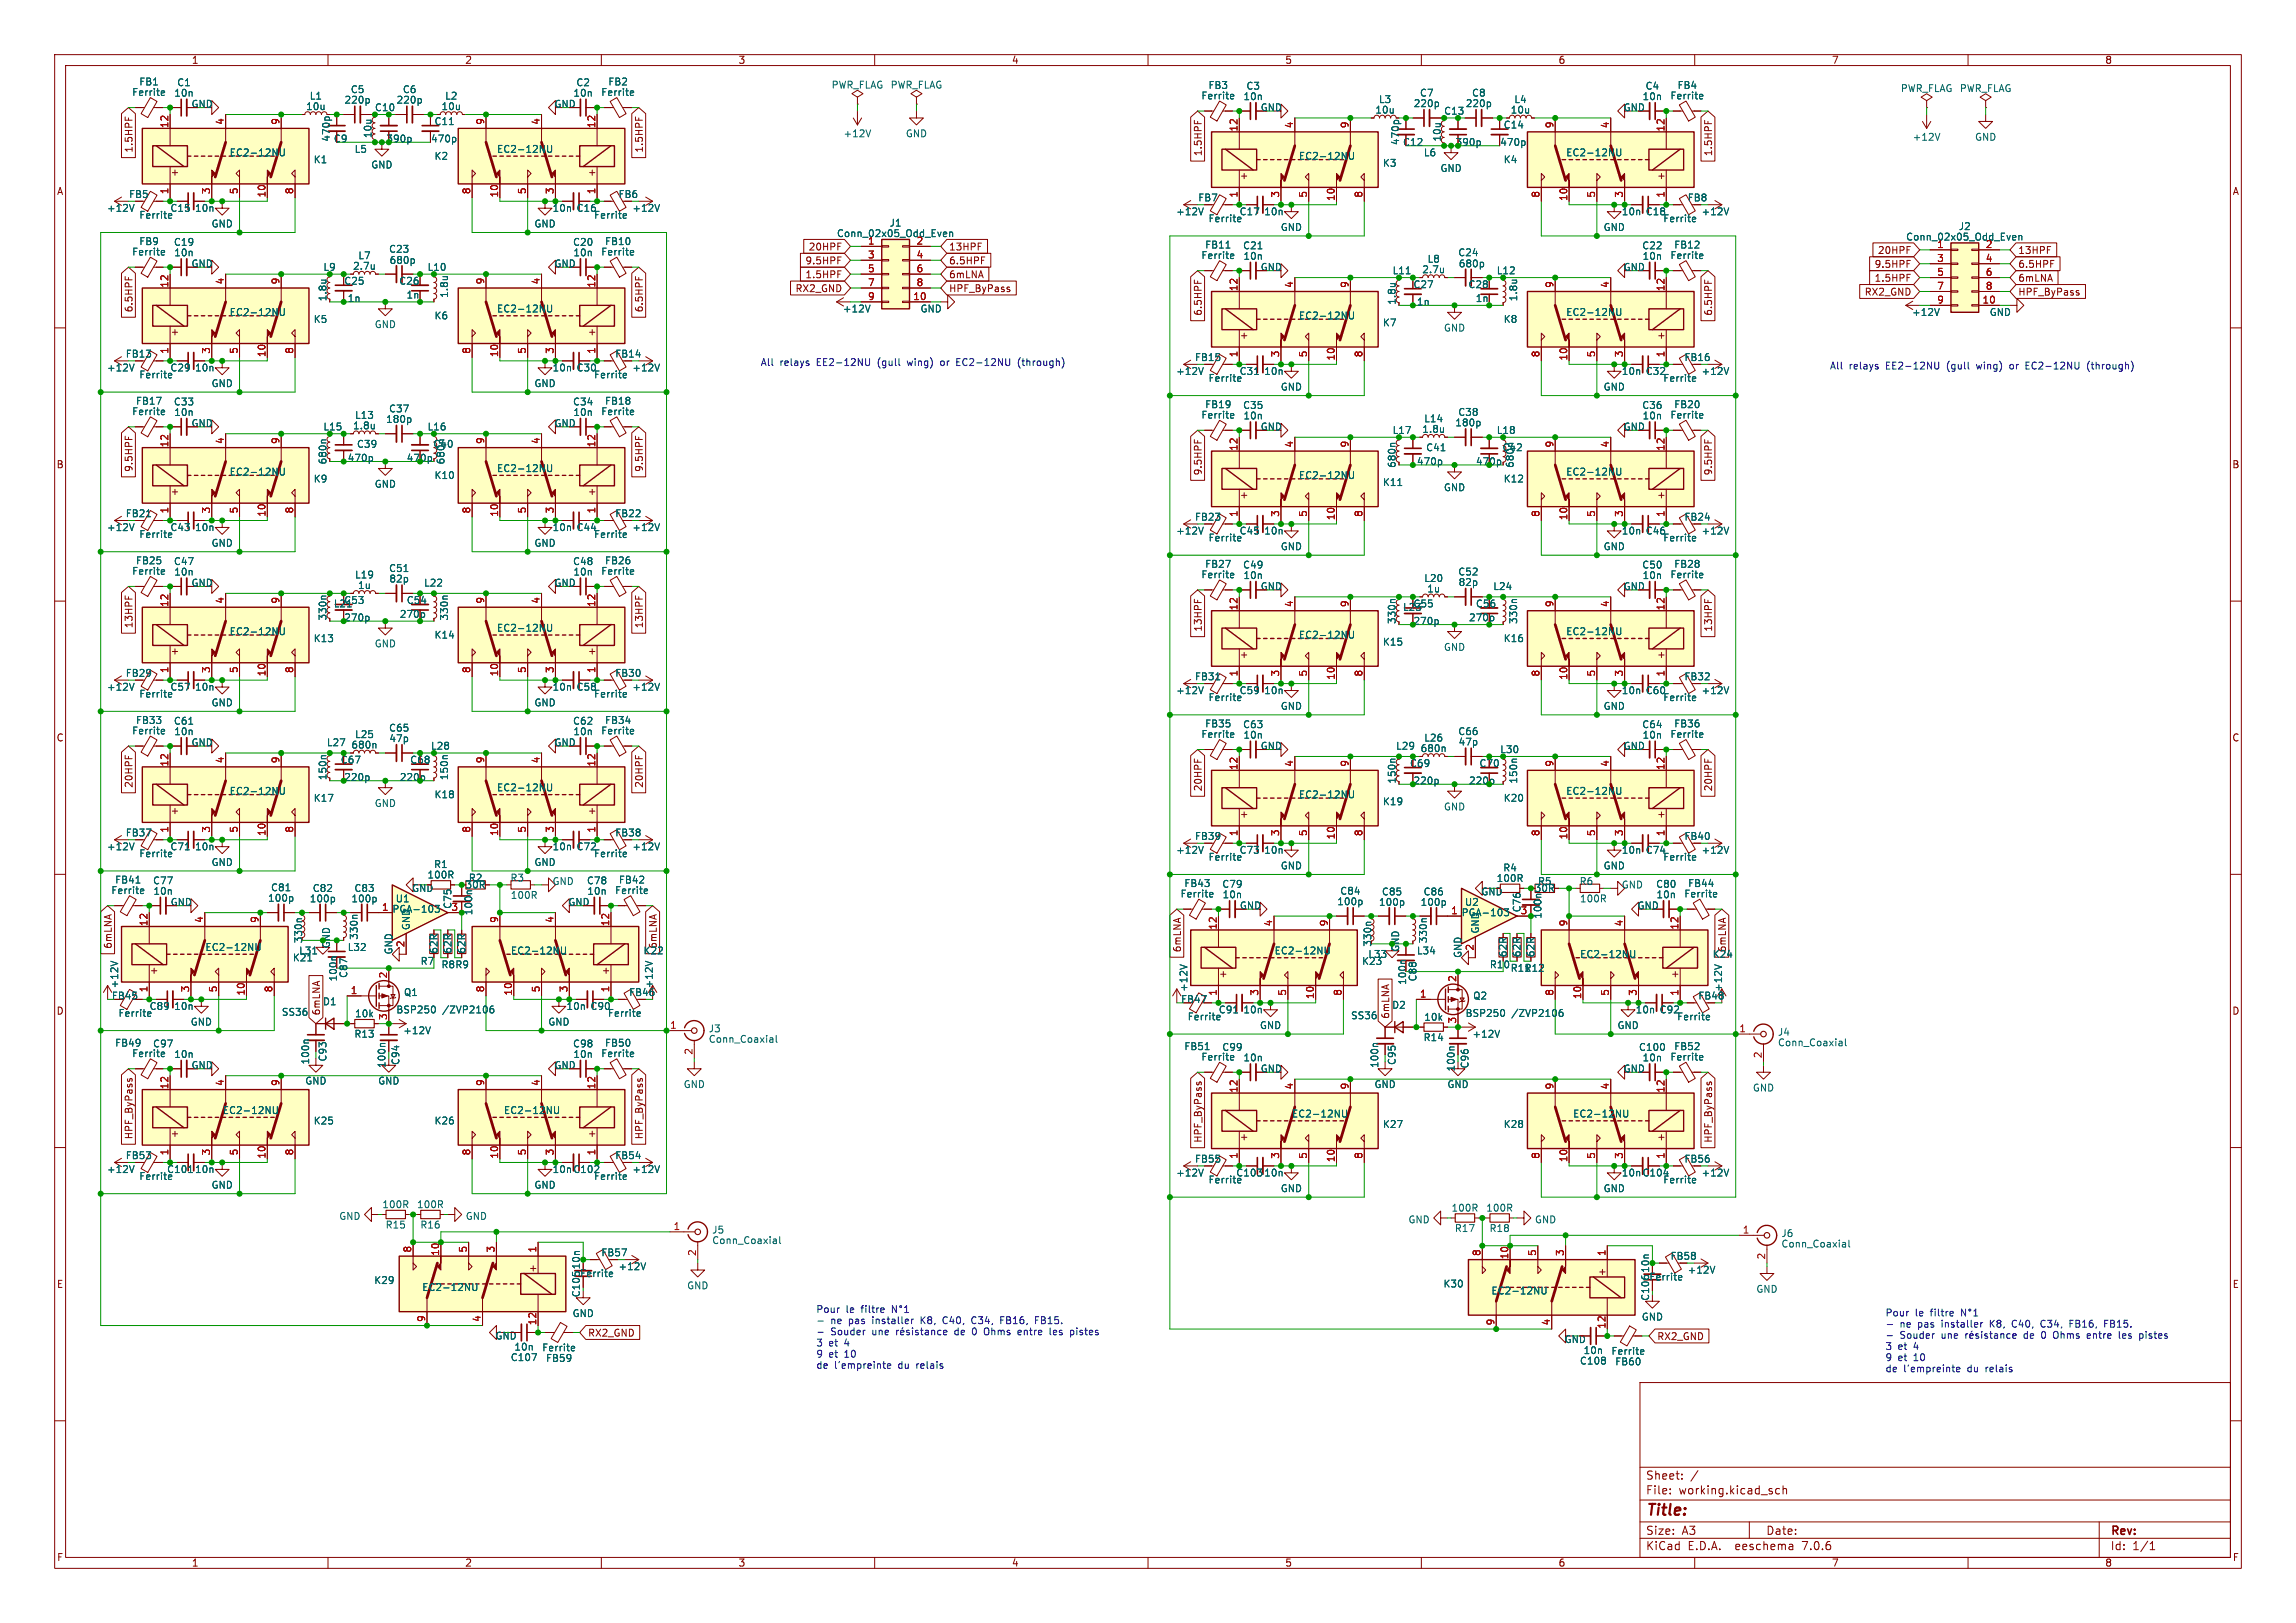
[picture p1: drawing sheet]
<svg xmlns="http://www.w3.org/2000/svg" width="420mm" height="297mm" viewBox="0 0 420 297" stroke-linecap="round" stroke-linejoin="round" font-family="sans-serif">
<defs><g id="words">
<text font-size="2.8" fill="#840000" x="301" y="277.9">Title:</text>
<g font-size="2.1" fill="#840000">
<text x="301" y="273.7">File:</text>
<text x="301" y="271">Sheet:</text>
<text x="307.1" y="273.7">working.kicad_sch</text>
<text x="301" y="281.1">Size:</text>
<text x="307.6" y="281.1">A3</text>
<text x="323" y="281.1">Date:</text>
<text x="386" y="281.3">Rev:</text>
<text x="301" y="283.9">KiCad</text>
<text x="308.7" y="283.9">E.D.A.</text>
<text x="317.6" y="283.9">eeschema</text>
<text x="330" y="283.9">7.0.6</text>
<text x="386" y="283.9">Id:</text>
<text x="390.1" y="283.9">1/1</text>
</g>
<g font-size="1.8" fill="#840000">
<text x="35" y="11.9">1</text>
<text x="85" y="11.9">2</text>
<text x="135" y="11.9">3</text>
<text x="185" y="11.9">4</text>
<text x="235" y="11.9">5</text>
<text x="285" y="11.9">6</text>
<text x="335" y="11.9">7</text>
<text x="385" y="11.9">8</text>
<text x="24.4" y="28" transform="rotate(-90 24.4 28)">1.5HPF</text>
<text x="117.8" y="28" transform="rotate(-90 117.8 28)">1.5HPF</text>
<text x="220" y="28.7" transform="rotate(-90 220 28.7)">1.5HPF</text>
<text x="313.4" y="28.7" transform="rotate(-90 313.4 28.7)">1.5HPF</text>
<text x="10.3" y="35.9">A</text>
<text x="31.1" y="32.4">+</text>
<text x="107.4" y="32.4">+</text>
<text x="226.7" y="33">+</text>
<text x="303" y="33">+</text>
<text x="408.3" y="35.9">A</text>
<text x="23.5" y="36.4">FB5</text>
<text x="113" y="36.4">FB6</text>
<text x="219.1" y="37.1">FB7</text>
<text x="308.6" y="37.1">FB8</text>
<text x="147.8" y="46">20HPF</text>
<text x="173.5" y="46">13HPF</text>
<text x="343.4" y="46.7">20HPF</text>
<text x="369.1" y="46.7">13HPF</text>
<text x="64.5" y="49.6">2.7u</text>
<text x="145.4" y="53.7">RX2_GND</text>
<text x="147.2" y="48.6">9.5HPF</text>
<text x="147.2" y="51.1">1.5HPF</text>
<text x="173.5" y="51.1">6mLNA</text>
<text x="173.5" y="53.7">HPF_ByPass</text>
<text x="173.5" y="48.6">6.5HPF</text>
<text x="260.1" y="50.2">2.7u</text>
<text x="342.8" y="51.8">1.5HPF</text>
<text x="342.8" y="49.2">9.5HPF</text>
<text x="369.1" y="51.8">6mLNA</text>
<text x="369.1" y="49.2">6.5HPF</text>
<text x="24.4" y="57.2" transform="rotate(-90 24.4 57.2)">6.5HPF</text>
<text x="59.9" y="55.2" transform="rotate(-90 59.9 55.2)">1.8u</text>
<text x="117.8" y="57.2" transform="rotate(-90 117.8 57.2)">6.5HPF</text>
<text x="220" y="57.9" transform="rotate(-90 220 57.9)">6.5HPF</text>
<text x="255.5" y="55.9" transform="rotate(-90 255.5 55.9)">1.8u</text>
<text x="313.4" y="57.9" transform="rotate(-90 313.4 57.9)">6.5HPF</text>
<text x="341" y="54.3">RX2_GND</text>
<text x="369.1" y="54.3">HPF_ByPass</text>
<text x="22.9" y="65.6">FB13</text>
<text x="31.1" y="61.6">+</text>
<text x="107.4" y="61.6">+</text>
<text x="112.4" y="65.6">FB14</text>
<text x="226.7" y="62.2">+</text>
<text x="303" y="62.2">+</text>
<text x="218.5" y="66.3">FB15</text>
<text x="308" y="66.3">FB16</text>
<text x="64.5" y="78.8">1.8u</text>
<text x="260.1" y="79.4">1.8u</text>
<text x="10.3" y="85.9">B</text>
<text x="24.4" y="86.4" transform="rotate(-90 24.4 86.4)">9.5HPF</text>
<text x="59.9" y="85.1" transform="rotate(-90 59.9 85.1)">680n</text>
<text x="117.8" y="86.4" transform="rotate(-90 117.8 86.4)">9.5HPF</text>
<text x="220" y="87.1" transform="rotate(-90 220 87.1)">9.5HPF</text>
<text x="255.5" y="85.7" transform="rotate(-90 255.5 85.7)">680n</text>
<text x="313.4" y="87.1" transform="rotate(-90 313.4 87.1)">9.5HPF</text>
<text x="408.2" y="85.9">B</text>
<text x="22.9" y="94.8">FB21</text>
<text x="31.1" y="90.8">+</text>
<text x="107.4" y="90.8">+</text>
<text x="112.4" y="94.8">FB22</text>
<text x="218.5" y="95.5">FB23</text>
<text x="226.7" y="91.4">+</text>
<text x="303" y="91.4">+</text>
<text x="308" y="95.5">FB24</text>
<text x="59.9" y="113.7" transform="rotate(-90 59.9 113.7)">330n</text>
<text x="24.4" y="115.1" transform="rotate(-90 24.4 115.1)">13HPF</text>
<text x="31.1" y="120">+</text>
<text x="107.4" y="120">+</text>
<text x="117.8" y="115.1" transform="rotate(-90 117.8 115.1)">13HPF</text>
<text x="220" y="115.7" transform="rotate(-90 220 115.7)">13HPF</text>
<text x="255.5" y="114.3" transform="rotate(-90 255.5 114.3)">330n</text>
<text x="313.4" y="115.7" transform="rotate(-90 313.4 115.7)">13HPF</text>
<text x="22.9" y="124.1">FB29</text>
<text x="112.4" y="124.1">FB30</text>
<text x="218.5" y="124.7">FB31</text>
<text x="226.7" y="120.6">+</text>
<text x="303" y="120.6">+</text>
<text x="308" y="124.7">FB32</text>
<text x="10.3" y="135.9">C</text>
<text x="64.2" y="137.2">680n</text>
<text x="259.8" y="137.8">680n</text>
<text x="408.2" y="135.9">C</text>
<text x="59.9" y="142.9" transform="rotate(-90 59.9 142.9)">150n</text>
<text x="255.5" y="143.5" transform="rotate(-90 255.5 143.5)">150n</text>
<text x="24.4" y="144.3" transform="rotate(-90 24.4 144.3)">20HPF</text>
<text x="31.1" y="149.2">+</text>
<text x="107.4" y="149.2">+</text>
<text x="117.8" y="144.3" transform="rotate(-90 117.8 144.3)">20HPF</text>
<text x="220" y="144.9" transform="rotate(-90 220 144.9)">20HPF</text>
<text x="226.7" y="149.8">+</text>
<text x="303" y="149.8">+</text>
<text x="313.4" y="144.9" transform="rotate(-90 313.4 144.9)">20HPF</text>
<text x="22.9" y="153.3">FB37</text>
<text x="112.4" y="153.3">FB38</text>
<text x="218.5" y="153.9">FB39</text>
<text x="308" y="153.9">FB40</text>
<text x="75.3" y="163.4">GND</text>
<text x="270.9" y="164.1">GND</text>
<text x="20.6" y="173.7" transform="rotate(-90 20.6 173.7)">6mLNA</text>
<text x="55.5" y="172.7" transform="rotate(-90 55.5 172.7)">330n</text>
<text x="120.3" y="173.7" transform="rotate(-90 120.3 173.7)">6mLNA</text>
<text x="251.1" y="173.3" transform="rotate(-90 251.1 173.3)">330n</text>
<text x="27.3" y="178.4">+</text>
<text x="110" y="178.4">+</text>
<text x="216.2" y="174.4" transform="rotate(-90 216.2 174.4)">6mLNA</text>
<text x="222.9" y="179.1">+</text>
<text x="305.6" y="179.1">+</text>
<text x="315.9" y="174.4" transform="rotate(-90 315.9 174.4)">6mLNA</text>
<text x="10.3" y="185.9">D</text>
<text x="20.4" y="183.1">FB45</text>
<text x="58.7" y="185.9" transform="rotate(-90 58.7 185.9)">6mLNA</text>
<text x="115" y="182.5">FB46</text>
<text x="215.9" y="183.7">FB47</text>
<text x="310.6" y="183.1">FB48</text>
<text x="408.2" y="185.9">D</text>
<text x="254.3" y="186.5" transform="rotate(-90 254.3 186.5)">6mLNA</text>
<text x="24.4" y="208.6" transform="rotate(-90 24.4 208.6)">HPF_ByPass</text>
<text x="31.1" y="208.3">+</text>
<text x="107.4" y="208.3">+</text>
<text x="117.8" y="208.6" transform="rotate(-90 117.8 208.6)">HPF_ByPass</text>
<text x="220" y="209.2" transform="rotate(-90 220 209.2)">HPF_ByPass</text>
<text x="226.7" y="208.9">+</text>
<text x="303" y="208.9">+</text>
<text x="313.4" y="209.2" transform="rotate(-90 313.4 209.2)">HPF_ByPass</text>
<text x="22.9" y="212.3">FB53</text>
<text x="112.4" y="212.3">FB54</text>
<text x="218.5" y="213">FB55</text>
<text x="308" y="213">FB56</text>
<text x="96.6" y="232.9">+</text>
<text x="106.3" y="232.4" transform="rotate(-90 106.3 232.4)">10n</text>
<text x="109.9" y="230.1">FB57</text>
<text x="292.2" y="233.5">+</text>
<text x="301.9" y="233" transform="rotate(-90 301.9 233)">10n</text>
<text x="305.5" y="230.7">FB58</text>
<text x="10.3" y="235.9">E</text>
<text x="106.3" y="237.5" transform="rotate(-90 106.3 237.5)">C105</text>
<text x="408.3" y="235.9">E</text>
<text x="107.5" y="244.8">RX2_GND</text>
<text x="303.1" y="245.4">RX2_GND</text>
<text x="10.3" y="285.9">F</text>
<text x="35" y="286.9">1</text>
<text x="85" y="286.9">2</text>
<text x="135" y="286.9">3</text>
<text x="185" y="286.9">4</text>
<text x="235" y="286.9">5</text>
<text x="285" y="286.9">6</text>
<text x="335" y="286.9">7</text>
<text x="385" y="286.9">8</text>
<text x="408.3" y="285.9">F</text>
</g>
<g font-size="1.8" fill="#006464">
<text x="24.1" y="17.8">Ferrite</text>
<text x="25.4" y="15.8">FB1</text>
<text x="31.8" y="17.9">10n</text>
<text x="32.3" y="16">C1</text>
<text x="64.1" y="17.2">C5</text>
<text x="73.6" y="17.2">C6</text>
<text x="104.8" y="17.9">10n</text>
<text x="105.3" y="16">C2</text>
<text x="109.9" y="17.8">Ferrite</text>
<text x="111.2" y="15.8">FB2</text>
<text x="152" y="16.4">PWR_FLAG PWR_FLAG</text>
<text x="221" y="16.5">FB3</text>
<text x="227.9" y="16.6">C3</text>
<text x="259.6" y="17.9">C7</text>
<text x="269.2" y="17.9">C8</text>
<text x="300.9" y="16.6">C4</text>
<text x="306.8" y="16.5">FB4</text>
<text x="347.6" y="17">PWR_FLAG PWR_FLAG</text>
<text x="34.9" y="19.9">GND</text>
<text x="55.9" y="20.4">10u</text>
<text x="56.6" y="18.4">L1</text>
<text x="62.9" y="19.2">220p</text>
<text x="68.5" y="20.5">C10</text>
<text x="72.4" y="19.2">220p</text>
<text x="79.4" y="23.1">C11</text>
<text x="80.7" y="20.4">10u</text>
<text x="81.3" y="18.4">L2</text>
<text x="101.3" y="19.9">GND</text>
<text x="219.7" y="18.4">Ferrite</text>
<text x="227.4" y="18.5">10n</text>
<text x="230.5" y="20.5">GND</text>
<text x="251.5" y="21">10u</text>
<text x="252.1" y="19.1">L3</text>
<text x="258.5" y="19.8">220p</text>
<text x="264.1" y="21.2">C13</text>
<text x="268" y="19.8">220p</text>
<text x="275" y="23.7">C14</text>
<text x="276.2" y="21">10u</text>
<text x="276.9" y="19.1">L4</text>
<text x="296.9" y="20.5">GND</text>
<text x="300.4" y="18.5">10n</text>
<text x="305.5" y="18.4">Ferrite</text>
<text x="41.9" y="28.8">EC2-12NU</text>
<text x="60.6" y="26" transform="rotate(-90 60.6 26)">470p</text>
<text x="61" y="26.3">C9</text>
<text x="64.8" y="28.2">L5</text>
<text x="68.2" y="25.4" transform="rotate(-90 68.2 25.4)">10u</text>
<text x="78.7" y="26.3">470p</text>
<text x="79.4" y="29.4">K2</text>
<text x="90.8" y="28.2">EC2-12NU</text>
<text x="154.2" y="25.3">+12V</text>
<text x="165.6" y="25.3">GND</text>
<text x="237.5" y="29.4">EC2-12NU</text>
<text x="256.1" y="26.7" transform="rotate(-90 256.1 26.7)">470p</text>
<text x="256.6" y="26.9">C12</text>
<text x="260.4" y="28.8">L6</text>
<text x="263.8" y="26" transform="rotate(-90 263.8 26)">10u</text>
<text x="274.3" y="26.9">470p</text>
<text x="286.4" y="28.8">EC2-12NU</text>
<text x="349.8" y="26">+12V</text>
<text x="361.2" y="26">GND</text>
<text x="57.3" y="30.1">K1</text>
<text x="67.8" y="31">GND</text>
<text x="252.9" y="30.7">K3</text>
<text x="263.4" y="31.7">GND</text>
<text x="275" y="30.1">K4</text>
<text x="19.5" y="39">+12V</text>
<text x="25.4" y="40.2">Ferrite</text>
<text x="31.1" y="39">C15</text>
<text x="35.6" y="39">10n</text>
<text x="38.6" y="41.8">GND</text>
<text x="97.7" y="41.8">GND</text>
<text x="101" y="39">10n</text>
<text x="105.4" y="39">C16</text>
<text x="108.6" y="40.2">Ferrite</text>
<text x="115.6" y="39">+12V</text>
<text x="162.6" y="41.7">J1</text>
<text x="215.1" y="39.6">+12V</text>
<text x="221" y="40.9">Ferrite</text>
<text x="226.7" y="39.6">C17</text>
<text x="231.2" y="39.6">10n</text>
<text x="296.6" y="39.6">10n</text>
<text x="300.9" y="39.6">C18</text>
<text x="304.2" y="40.9">Ferrite</text>
<text x="311.2" y="39.6">+12V</text>
<text x="24.1" y="47">Ferrite</text>
<text x="25.4" y="45">FB9</text>
<text x="31.7" y="45.2">C19</text>
<text x="31.8" y="47.1">10n</text>
<text x="65.5" y="47.6">L7</text>
<text x="71.1" y="46.5">C23</text>
<text x="104.7" y="45.2">C20</text>
<text x="104.8" y="47.1">10n</text>
<text x="109.9" y="47">Ferrite</text>
<text x="110.6" y="45">FB10</text>
<text x="153" y="43.6">Conn_02x05_Odd_Even</text>
<text x="219.7" y="47.6">Ferrite</text>
<text x="220.4" y="45.7">FB11</text>
<text x="227.3" y="45.8">C21</text>
<text x="227.4" y="47.7">10n</text>
<text x="234.2" y="42.5">GND</text>
<text x="266.7" y="47.1">C24</text>
<text x="293.2" y="42.5">GND</text>
<text x="300.3" y="45.8">C22</text>
<text x="300.4" y="47.7">10n</text>
<text x="305.5" y="47.6">Ferrite</text>
<text x="306.2" y="45.7">FB12</text>
<text x="348.6" y="44.2">Conn_02x05_Odd_Even</text>
<text x="358.2" y="42.3">J2</text>
<text x="34.9" y="49.1">GND</text>
<text x="59.1" y="49.8">L9</text>
<text x="62.9" y="52.3">C25</text>
<text x="71.2" y="48.5">680p</text>
<text x="72.9" y="52.3">C26</text>
<text x="78.1" y="49.8">L10</text>
<text x="101.3" y="49.1">GND</text>
<text x="230.5" y="49.8">GND</text>
<text x="254.6" y="50.4">L11</text>
<text x="258.5" y="52.9">C27</text>
<text x="261" y="48.3">L8</text>
<text x="266.8" y="49.1">680p</text>
<text x="268.5" y="52.9">C28</text>
<text x="273.7" y="50.4">L12</text>
<text x="296.9" y="49.8">GND</text>
<text x="41.9" y="58">EC2-12NU</text>
<text x="57.3" y="59.3">K5</text>
<text x="63.5" y="55.5">1n</text>
<text x="74.3" y="54.8">1n</text>
<text x="79.4" y="58.6">K6</text>
<text x="82.1" y="54.6" transform="rotate(-90 82.1 54.6)">1.8u</text>
<text x="90.8" y="57.4">EC2-12NU</text>
<text x="154.1" y="57.4">+12V</text>
<text x="168.3" y="57.4">GND</text>
<text x="237.5" y="58.6">EC2-12NU</text>
<text x="252.9" y="59.9">K7</text>
<text x="259.1" y="56.1">1n</text>
<text x="269.8" y="55.5">1n</text>
<text x="275" y="59.3">K8</text>
<text x="277.7" y="55.2" transform="rotate(-90 277.7 55.2)">1.8u</text>
<text x="286.4" y="58">EC2-12NU</text>
<text x="349.7" y="58">+12V</text>
<text x="363.9" y="58">GND</text>
<text x="68.4" y="60.2">GND</text>
<text x="264" y="60.9">GND</text>
<text x="19.5" y="68.2">+12V</text>
<text x="25.4" y="69.4">Ferrite</text>
<text x="31.1" y="68.2">C29</text>
<text x="35.6" y="68.2">10n</text>
<text x="38.6" y="71">GND</text>
<text x="97.7" y="71">GND</text>
<text x="101" y="68.2">10n</text>
<text x="105.4" y="68.2">C30</text>
<text x="108.6" y="69.4">Ferrite</text>
<text x="115.6" y="68.2">+12V</text>
<text x="215.1" y="68.8">+12V</text>
<text x="221" y="70.1">Ferrite</text>
<text x="226.7" y="68.8">C31</text>
<text x="231.2" y="68.8">10n</text>
<text x="234.2" y="71.7">GND</text>
<text x="293.2" y="71.7">GND</text>
<text x="296.6" y="68.8">10n</text>
<text x="300.9" y="68.8">C32</text>
<text x="304.2" y="70.1">Ferrite</text>
<text x="311.2" y="68.8">+12V</text>
<text x="24.1" y="76.2">Ferrite</text>
<text x="24.8" y="74.3">FB17</text>
<text x="31.7" y="74.4">C33</text>
<text x="31.8" y="76.3">10n</text>
<text x="64.8" y="76.8">L13</text>
<text x="70.5" y="77.6">180p</text>
<text x="71.1" y="75.7">C37</text>
<text x="104.7" y="74.4">C34</text>
<text x="104.8" y="76.3">10n</text>
<text x="109.9" y="76.2">Ferrite</text>
<text x="110.6" y="74.3">FB18</text>
<text x="219.7" y="76.8">Ferrite</text>
<text x="220.4" y="74.9">FB19</text>
<text x="227.3" y="75">C35</text>
<text x="227.4" y="77">10n</text>
<text x="260.4" y="77.5">L14</text>
<text x="266.7" y="76.3">C38</text>
<text x="300.3" y="75">C36</text>
<text x="300.4" y="77">10n</text>
<text x="305.5" y="76.8">Ferrite</text>
<text x="306.2" y="74.9">FB20</text>
<text x="34.9" y="78.3">GND</text>
<text x="59.1" y="79">L15</text>
<text x="65.2" y="82.1">C39</text>
<text x="78.1" y="79">L16</text>
<text x="79.2" y="82.1">C40</text>
<text x="101.3" y="78.3">GND</text>
<text x="230.5" y="79">GND</text>
<text x="254.6" y="79.6">L17</text>
<text x="260.8" y="82.8">C41</text>
<text x="266.1" y="78.2">180p</text>
<text x="273.7" y="79.6">L18</text>
<text x="274.7" y="82.8">C42</text>
<text x="296.9" y="79">GND</text>
<text x="41.9" y="87.2">EC2-12NU</text>
<text x="57.3" y="88.5">K9</text>
<text x="63.5" y="84.7">470p</text>
<text x="68.4" y="89.5">GND</text>
<text x="79.4" y="87.9">K10</text>
<text x="81.5" y="85.1" transform="rotate(-90 81.5 85.1)">680n</text>
<text x="90.8" y="86.6">EC2-12NU</text>
<text x="237.5" y="87.9">EC2-12NU</text>
<text x="252.9" y="89.1">K11</text>
<text x="259.1" y="85.3">470p</text>
<text x="275" y="88.5">K12</text>
<text x="277.1" y="85.7" transform="rotate(-90 277.1 85.7)">680n</text>
<text x="286.4" y="87.2">EC2-12NU</text>
<text x="264" y="90.1">GND</text>
<text x="19.5" y="97.4">+12V</text>
<text x="25.4" y="98.7">Ferrite</text>
<text x="31.1" y="97.4">C43</text>
<text x="35.6" y="97.4">10n</text>
<text x="38.6" y="100.2">GND</text>
<text x="97.7" y="100.2">GND</text>
<text x="101" y="97.4">10n</text>
<text x="105.4" y="97.4">C44</text>
<text x="108.6" y="98.7">Ferrite</text>
<text x="115.6" y="97.4">+12V</text>
<text x="215.1" y="98">+12V</text>
<text x="221" y="99.3">Ferrite</text>
<text x="226.7" y="98">C45</text>
<text x="231.2" y="98">10n</text>
<text x="234.2" y="100.9">GND</text>
<text x="293.2" y="100.9">GND</text>
<text x="296.6" y="98">10n</text>
<text x="300.9" y="98">C46</text>
<text x="304.2" y="99.3">Ferrite</text>
<text x="311.2" y="98">+12V</text>
<text x="24.1" y="105.4">Ferrite</text>
<text x="24.8" y="103.5">FB25</text>
<text x="31.7" y="103.6">C47</text>
<text x="31.8" y="105.5">10n</text>
<text x="34.9" y="107.5">GND</text>
<text x="64.8" y="106.1">L19</text>
<text x="65.4" y="108">1u</text>
<text x="71.1" y="104.9">C51</text>
<text x="71.1" y="106.8">82p</text>
<text x="77.5" y="107.5">L22</text>
<text x="101.3" y="107.5">GND</text>
<text x="104.7" y="103.6">C48</text>
<text x="104.8" y="105.5">10n</text>
<text x="109.9" y="105.4">Ferrite</text>
<text x="110.6" y="103.5">FB26</text>
<text x="219.7" y="106">Ferrite</text>
<text x="220.4" y="104.1">FB27</text>
<text x="227.3" y="104.2">C49</text>
<text x="227.4" y="106.2">10n</text>
<text x="260.4" y="106.7">L20</text>
<text x="266.7" y="105.5">C52</text>
<text x="266.7" y="107.4">82p</text>
<text x="300.3" y="104.2">C50</text>
<text x="300.4" y="106.2">10n</text>
<text x="305.5" y="106">Ferrite</text>
<text x="306.2" y="104.1">FB28</text>
<text x="61" y="111.3">L21</text>
<text x="62.9" y="110.7">C53</text>
<text x="74.3" y="110.7">C54</text>
<text x="82.1" y="113.7" transform="rotate(-90 82.1 113.7)">330n</text>
<text x="230.5" y="108.2">GND</text>
<text x="256.6" y="112">L23</text>
<text x="258.5" y="111.4">C55</text>
<text x="261" y="108.6">1u</text>
<text x="269.9" y="111.4">C56</text>
<text x="273.1" y="108.2">L24</text>
<text x="296.9" y="108.2">GND</text>
<text x="41.9" y="116.4">EC2-12NU</text>
<text x="57.3" y="117.7">K13</text>
<text x="68.4" y="118.7">GND</text>
<text x="79.4" y="117.1">K14</text>
<text x="90.8" y="115.8">EC2-12NU</text>
<text x="237.5" y="117.1">EC2-12NU</text>
<text x="252.9" y="118.3">K15</text>
<text x="264" y="119.3">GND</text>
<text x="275" y="117.7">K16</text>
<text x="277.7" y="114.3" transform="rotate(-90 277.7 114.3)">330n</text>
<text x="286.4" y="116.4">EC2-12NU</text>
<text x="19.5" y="126.6">+12V</text>
<text x="25.4" y="127.9">Ferrite</text>
<text x="31.1" y="126.6">C57</text>
<text x="35.6" y="126.6">10n</text>
<text x="38.6" y="129.5">GND</text>
<text x="97.7" y="129.5">GND</text>
<text x="101" y="126.6">10n</text>
<text x="105.4" y="126.6">C58</text>
<text x="108.6" y="127.9">Ferrite</text>
<text x="115.6" y="126.6">+12V</text>
<text x="215.1" y="127.2">+12V</text>
<text x="221" y="128.5">Ferrite</text>
<text x="226.7" y="127.2">C59</text>
<text x="231.2" y="127.2">10n</text>
<text x="234.2" y="130.1">GND</text>
<text x="293.2" y="130.1">GND</text>
<text x="296.6" y="127.2">10n</text>
<text x="300.9" y="127.2">C60</text>
<text x="304.2" y="128.5">Ferrite</text>
<text x="311.2" y="127.2">+12V</text>
<text x="24.1" y="134.6">Ferrite</text>
<text x="24.8" y="132.7">FB33</text>
<text x="31.7" y="132.8">C61</text>
<text x="31.8" y="134.7">10n</text>
<text x="34.9" y="136.8">GND</text>
<text x="59.7" y="136.8">L27</text>
<text x="64.8" y="135.3">L25</text>
<text x="71.1" y="134.1">C65</text>
<text x="71.1" y="136">47p</text>
<text x="78.7" y="137.4">L28</text>
<text x="101.3" y="136.8">GND</text>
<text x="104.7" y="132.8">C62</text>
<text x="104.8" y="134.7">10n</text>
<text x="109.9" y="134.6">Ferrite</text>
<text x="110.6" y="132.7">FB34</text>
<text x="219.7" y="135.2">Ferrite</text>
<text x="220.4" y="133.3">FB35</text>
<text x="227.3" y="133.5">C63</text>
<text x="227.4" y="135.4">10n</text>
<text x="230.5" y="137.4">GND</text>
<text x="255.3" y="137.4">L29</text>
<text x="260.4" y="135.9">L26</text>
<text x="266.7" y="134.7">C66</text>
<text x="266.7" y="136.6">47p</text>
<text x="296.9" y="137.4">GND</text>
<text x="300.3" y="133.5">C64</text>
<text x="300.4" y="135.4">10n</text>
<text x="305.5" y="135.2">Ferrite</text>
<text x="306.2" y="133.3">FB36</text>
<text x="62.2" y="139.9">C67</text>
<text x="74.9" y="139.9">C68</text>
<text x="82.1" y="142.9" transform="rotate(-90 82.1 142.9)">150n</text>
<text x="257.8" y="140.6">C69</text>
<text x="270.5" y="140.6">C70</text>
<text x="274.3" y="138">L30</text>
<text x="277.7" y="143.5" transform="rotate(-90 277.7 143.5)">150n</text>
<text x="41.9" y="145.6">EC2-12NU</text>
<text x="57.3" y="146.9">K17</text>
<text x="68.4" y="147.9">GND</text>
<text x="79.4" y="146.3">K18</text>
<text x="90.8" y="145">EC2-12NU</text>
<text x="237.5" y="146.3">EC2-12NU</text>
<text x="252.9" y="147.6">K19</text>
<text x="264" y="148.5">GND</text>
<text x="275" y="146.9">K20</text>
<text x="286.4" y="145.6">EC2-12NU</text>
<text x="19.5" y="155.8">+12V</text>
<text x="31.1" y="155.8">C71</text>
<text x="35.6" y="155.8">10n</text>
<text x="101" y="155.8">10n</text>
<text x="105.4" y="155.8">C72</text>
<text x="115.6" y="155.8">+12V</text>
<text x="21" y="161.9">FB41</text>
<text x="25.4" y="157.1">Ferrite</text>
<text x="38.6" y="158.7">GND</text>
<text x="78.1" y="161">100R</text>
<text x="79.3" y="159">R1</text>
<text x="85.7" y="161.5">R2</text>
<text x="93.3" y="161.5">R3</text>
<text x="97.7" y="158.7">GND</text>
<text x="108.6" y="157.1">Ferrite</text>
<text x="113.1" y="161.9">FB42</text>
<text x="215.1" y="156.4">+12V</text>
<text x="221" y="157.7">Ferrite</text>
<text x="226.7" y="156.4">C73</text>
<text x="231.2" y="156.4">10n</text>
<text x="234.2" y="159.3">GND</text>
<text x="273.7" y="161.6">100R</text>
<text x="274.9" y="159.7">R4</text>
<text x="293.2" y="159.3">GND</text>
<text x="296.6" y="156.4">10n</text>
<text x="300.9" y="156.4">C74</text>
<text x="304.2" y="157.7">Ferrite</text>
<text x="311.2" y="156.4">+12V</text>
<text x="20.3" y="163.8">Ferrite</text>
<text x="27.9" y="162">C77</text>
<text x="28" y="163.9">10n</text>
<text x="31.1" y="166">GND</text>
<text x="48.9" y="165.2">100p</text>
<text x="49.5" y="163.3">C81</text>
<text x="56.6" y="165.3">100p</text>
<text x="57.1" y="163.4">C82</text>
<text x="64.2" y="165.3">100p</text>
<text x="64.7" y="163.4">C83</text>
<text x="71.7" y="167.2">PGA-103</text>
<text x="72.3" y="165.3">U1</text>
<text x="82.8" y="166.4" transform="rotate(-90 82.8 166.4)">C75</text>
<text x="85" y="162.8">30R</text>
<text x="86.6" y="167.6" transform="rotate(-90 86.6 167.6)">100n</text>
<text x="93.3" y="164.7">100R</text>
<text x="101" y="162.2">GND</text>
<text x="103.9" y="166">GND</text>
<text x="107.3" y="162">C78</text>
<text x="107.3" y="163.9">10n</text>
<text x="112.4" y="163.8">Ferrite</text>
<text x="215.9" y="164.4">Ferrite</text>
<text x="216.5" y="162.5">FB43</text>
<text x="223.5" y="162.7">C79</text>
<text x="223.5" y="164.6">10n</text>
<text x="226.7" y="166.6">GND</text>
<text x="244.5" y="165.9">100p</text>
<text x="245.1" y="163.9">C84</text>
<text x="252.1" y="166">100p</text>
<text x="252.7" y="164.1">C85</text>
<text x="259.8" y="166">100p</text>
<text x="260.3" y="164.1">C86</text>
<text x="267.3" y="167.9">PGA-103</text>
<text x="267.9" y="166">U2</text>
<text x="278.1" y="167.4">3</text>
<text x="278.4" y="167" transform="rotate(-90 278.4 167)">C76</text>
<text x="280.6" y="163.4">30R</text>
<text x="281.2" y="162.2">R5</text>
<text x="288.9" y="162.2">R6</text>
<text x="288.9" y="165.3">100R</text>
<text x="296.6" y="162.8">GND</text>
<text x="299.4" y="166.6">GND</text>
<text x="302.8" y="162.7">C80</text>
<text x="302.9" y="164.6">10n</text>
<text x="308" y="164.4">Ferrite</text>
<text x="308.7" y="162.5">FB44</text>
<text x="60.6" y="173.6" transform="rotate(-90 60.6 173.6)">GND</text>
<text x="65.6" y="172.1" transform="rotate(-90 65.6 172.1)">330n</text>
<text x="75.2" y="170.3" transform="rotate(-90 75.2 170.3)">GND</text>
<text x="261.2" y="172.7" transform="rotate(-90 261.2 172.7)">330n</text>
<text x="270.7" y="170.9" transform="rotate(-90 270.7 170.9)">GND</text>
<text x="282.2" y="168.2" transform="rotate(-90 282.2 168.2)">100n</text>
<text x="37.5" y="174.2">EC2-12NU</text>
<text x="53.5" y="176.1">K21</text>
<text x="54.6" y="174.9">L31</text>
<text x="61.8" y="179.7" transform="rotate(-90 61.8 179.7)">100n</text>
<text x="63.5" y="174.2">L32</text>
<text x="63.7" y="179.1" transform="rotate(-90 63.7 179.1)">C87</text>
<text x="72" y="174.8" transform="rotate(-90 72 174.8)">GND</text>
<text x="76.8" y="176.8">R7</text>
<text x="80.2" y="174.6" transform="rotate(-90 80.2 174.6)">62R</text>
<text x="80.7" y="177.4">R8R9</text>
<text x="82.8" y="174.6" transform="rotate(-90 82.8 174.6)">62R</text>
<text x="85.3" y="174.6" transform="rotate(-90 85.3 174.6)">62R</text>
<text x="93.4" y="174.9">EC2-12NU</text>
<text x="117.6" y="174.8">K22</text>
<text x="233.1" y="174.9">EC2-12NU</text>
<text x="249.1" y="176.8">K23</text>
<text x="250.2" y="175.5">L33</text>
<text x="256.1" y="174.3" transform="rotate(-90 256.1 174.3)">GND</text>
<text x="259.1" y="174.9">L34</text>
<text x="259.3" y="179.7" transform="rotate(-90 259.3 179.7)">C88</text>
<text x="267.6" y="175.4" transform="rotate(-90 267.6 175.4)">GND</text>
<text x="272.4" y="177.4">R10</text>
<text x="275.8" y="175.3" transform="rotate(-90 275.8 175.3)">62R</text>
<text x="276.2" y="178">R11R12</text>
<text x="278.4" y="175.3" transform="rotate(-90 278.4 175.3)">62R</text>
<text x="280.9" y="175.3" transform="rotate(-90 280.9 175.3)">62R</text>
<text x="288.9" y="175.5">EC2-12NU</text>
<text x="313.2" y="175.5">K24</text>
<text x="21.8" y="181" transform="rotate(-90 21.8 181)">+12V</text>
<text x="27.3" y="185">C89</text>
<text x="31.8" y="185">10n</text>
<text x="59" y="184.2">D1</text>
<text x="72.4" y="185.6">BSP250</text>
<text x="73.8" y="182.5">Q1</text>
<text x="80.9" y="185.6">/ZVP2106</text>
<text x="103.5" y="185">10n</text>
<text x="107.9" y="185">C90</text>
<text x="119.6" y="181" transform="rotate(-90 119.6 181)">+12V</text>
<text x="217.4" y="181.6" transform="rotate(-90 217.4 181.6)">+12V</text>
<text x="222.8" y="185.6">C91</text>
<text x="227.3" y="185.6">10n</text>
<text x="254.6" y="184.8">D2</text>
<text x="257.4" y="180.3" transform="rotate(-90 257.4 180.3)">100n</text>
<text x="269.4" y="183.1">Q2</text>
<text x="299.1" y="185.6">10n</text>
<text x="303.5" y="185.6">C92</text>
<text x="315.2" y="181.6" transform="rotate(-90 315.2 181.6)">+12V</text>
<text x="21" y="191.7">FB49</text>
<text x="21.6" y="186.3">Ferrite</text>
<text x="27.9" y="191.9">C97</text>
<text x="34.8" y="187.9">GND</text>
<text x="51.5" y="186.1">SS36</text>
<text x="64.7" y="190.1">R13</text>
<text x="64.8" y="186.4">10k</text>
<text x="73.7" y="189.5">+12V</text>
<text x="100.2" y="187.9">GND</text>
<text x="104.7" y="191.9">C98</text>
<text x="110.6" y="191.7">FB50</text>
<text x="111.1" y="186.3">Ferrite</text>
<text x="129.5" y="189.1">J3</text>
<text x="129.5" y="191">Conn_Coaxial</text>
<text x="217.2" y="186.9">Ferrite</text>
<text x="230.4" y="188.5">GND</text>
<text x="247" y="186.7">SS36</text>
<text x="260.3" y="190.7">R14</text>
<text x="260.4" y="187">10k</text>
<text x="268" y="186.3">BSP250</text>
<text x="269.3" y="190.1">+12V</text>
<text x="276.5" y="186.3">/ZVP2106</text>
<text x="295.8" y="188.5">GND</text>
<text x="306.7" y="186.9">Ferrite</text>
<text x="325.1" y="189.7">J4</text>
<text x="325.1" y="191.7">Conn_Coaxial</text>
<text x="24.1" y="193.7">Ferrite</text>
<text x="31.8" y="193.8">10n</text>
<text x="34.9" y="195.8">GND</text>
<text x="56.7" y="194.9" transform="rotate(-90 56.7 194.9)">100n</text>
<text x="59.9" y="194.4" transform="rotate(-90 59.9 194.4)">C93</text>
<text x="70.7" y="195.5" transform="rotate(-90 70.7 195.5)">100n</text>
<text x="73.3" y="195" transform="rotate(-90 73.3 195)">C94</text>
<text x="101.3" y="195.8">GND</text>
<text x="104.8" y="193.8">10n</text>
<text x="109.9" y="193.7">Ferrite</text>
<text x="216.5" y="192.4">FB51</text>
<text x="219.7" y="194.3">Ferrite</text>
<text x="223.5" y="192.5">C99</text>
<text x="227.4" y="194.4">10n</text>
<text x="230.5" y="196.4">GND</text>
<text x="252.3" y="195.5" transform="rotate(-90 252.3 195.5)">100n</text>
<text x="255.5" y="195" transform="rotate(-90 255.5 195)">C95</text>
<text x="266.3" y="196.2" transform="rotate(-90 266.3 196.2)">100n</text>
<text x="268.8" y="195.6" transform="rotate(-90 268.8 195.6)">C96</text>
<text x="296.9" y="196.4">GND</text>
<text x="299.7" y="192.5">C100</text>
<text x="300.4" y="194.4">10n</text>
<text x="305.5" y="194.3">Ferrite</text>
<text x="306.2" y="192.4">FB52</text>
<text x="55.7" y="198.7">GND</text>
<text x="69.1" y="198.7">GND</text>
<text x="125" y="199.3">GND</text>
<text x="251.3" y="199.3">GND</text>
<text x="264.7" y="199.3">GND</text>
<text x="320.5" y="199.9">GND</text>
<text x="40.6" y="204.1">EC2-12NU</text>
<text x="57.3" y="206">K25</text>
<text x="79.4" y="206">K26</text>
<text x="92.1" y="204.1">EC2-12NU</text>
<text x="236.2" y="204.7">EC2-12NU</text>
<text x="252.9" y="206.6">K27</text>
<text x="275" y="206.6">K28</text>
<text x="287.7" y="204.7">EC2-12NU</text>
<text x="19.5" y="214.9">+12V</text>
<text x="30.5" y="214.9">C101</text>
<text x="35.6" y="214.9">10n</text>
<text x="101" y="214.9">10n C102</text>
<text x="115.6" y="214.9">+12V</text>
<text x="215.1" y="215.5">+12V</text>
<text x="226" y="215.5">C103</text>
<text x="231.2" y="215.5">10n</text>
<text x="296.6" y="215.5">10n C104</text>
<text x="311.2" y="215.5">+12V</text>
<text x="25.4" y="216.1">Ferrite</text>
<text x="38.6" y="217.7">GND</text>
<text x="69.8" y="221.3">100R</text>
<text x="76.2" y="221.3">100R</text>
<text x="97.7" y="217.7">GND</text>
<text x="108.6" y="216.1">Ferrite</text>
<text x="221" y="216.8">Ferrite</text>
<text x="234.2" y="218.4">GND</text>
<text x="265.4" y="221.9">100R</text>
<text x="271.8" y="221.9">100R</text>
<text x="293.2" y="218.4">GND</text>
<text x="304.2" y="216.8">Ferrite</text>
<text x="62" y="223.4">GND</text>
<text x="70.4" y="225">R15</text>
<text x="76.8" y="225">R16</text>
<text x="85.1" y="223.4">GND</text>
<text x="130.2" y="225.9">J5</text>
<text x="130.2" y="227.9">Conn_Coaxial</text>
<text x="257.5" y="224.1">GND</text>
<text x="266" y="225.7">R17</text>
<text x="272.4" y="225.7">R18</text>
<text x="280.7" y="224.1">GND</text>
<text x="325.8" y="226.6">J6</text>
<text x="106" y="233.9">Ferrite</text>
<text x="113" y="232.6">+12V</text>
<text x="308.6" y="233.3">+12V</text>
<text x="325.8" y="228.5">Conn_Coaxial</text>
<text x="68.4" y="235.2">K29</text>
<text x="77.1" y="236.4">EC2-12NU</text>
<text x="125.6" y="236.1">GND</text>
<text x="263.9" y="235.8">K30</text>
<text x="272.7" y="237.1">EC2-12NU</text>
<text x="301.6" y="234.5">Ferrite</text>
<text x="301.9" y="238.1" transform="rotate(-90 301.9 238.1)">C106</text>
<text x="321.2" y="236.8">GND</text>
<text x="90.5" y="245.3">GND</text>
<text x="104.6" y="241.2">GND</text>
<text x="286.1" y="246">GND</text>
<text x="300.2" y="241.9">GND</text>
<text x="93.3" y="249.3">C107</text>
<text x="94" y="247.4">10n</text>
<text x="99.1" y="247.5">Ferrite</text>
<text x="99.8" y="249.4">FB59</text>
<text x="288.9" y="249.9">C108</text>
<text x="289.6" y="248">10n</text>
<text x="294.7" y="248.1">Ferrite</text>
<text x="295.4" y="250.1">FB60</text>
</g>
<g font-size="1.8" fill="#a90000">
<text x="30.9" y="23.5" transform="rotate(-90 30.9 23.5)">12</text>
<text x="41" y="22.9" transform="rotate(-90 41 22.9)">4</text>
<text x="51.2" y="22.9" transform="rotate(-90 51.2 22.9)">9</text>
<text x="88.6" y="22.9" transform="rotate(-90 88.6 22.9)">9</text>
<text x="98.8" y="22.9" transform="rotate(-90 98.8 22.9)">4</text>
<text x="109" y="23.5" transform="rotate(-90 109 23.5)">12</text>
<text x="236.6" y="23.6" transform="rotate(-90 236.6 23.6)">4</text>
<text x="246.8" y="23.6" transform="rotate(-90 246.8 23.6)">9</text>
<text x="284.2" y="23.6" transform="rotate(-90 284.2 23.6)">9</text>
<text x="294.4" y="23.6" transform="rotate(-90 294.4 23.6)">4</text>
<text x="226.4" y="24.2" transform="rotate(-90 226.4 24.2)">12</text>
<text x="304.5" y="24.2" transform="rotate(-90 304.5 24.2)">12</text>
<text x="30.9" y="35.6" transform="rotate(-90 30.9 35.6)">1</text>
<text x="38.5" y="35.6" transform="rotate(-90 38.5 35.6)">3</text>
<text x="43.6" y="35.6" transform="rotate(-90 43.6 35.6)">5</text>
<text x="53.7" y="35.6" transform="rotate(-90 53.7 35.6)">8</text>
<text x="86.1" y="35.6" transform="rotate(-90 86.1 35.6)">8</text>
<text x="96.3" y="35.6" transform="rotate(-90 96.3 35.6)">5</text>
<text x="101.3" y="35.6" transform="rotate(-90 101.3 35.6)">3</text>
<text x="109" y="35.6" transform="rotate(-90 109 35.6)">1</text>
<text x="48.6" y="36.2" transform="rotate(-90 48.6 36.2)">10</text>
<text x="91.2" y="36.2" transform="rotate(-90 91.2 36.2)">10</text>
<text x="226.4" y="36.3" transform="rotate(-90 226.4 36.3)">1</text>
<text x="234.1" y="36.3" transform="rotate(-90 234.1 36.3)">3</text>
<text x="239.1" y="36.3" transform="rotate(-90 239.1 36.3)">5</text>
<text x="244.2" y="36.9" transform="rotate(-90 244.2 36.9)">10</text>
<text x="249.3" y="36.3" transform="rotate(-90 249.3 36.3)">8</text>
<text x="281.7" y="36.3" transform="rotate(-90 281.7 36.3)">8</text>
<text x="286.8" y="36.9" transform="rotate(-90 286.8 36.9)">10</text>
<text x="291.8" y="36.3" transform="rotate(-90 291.8 36.3)">5</text>
<text x="296.9" y="36.3" transform="rotate(-90 296.9 36.3)">3</text>
<text x="304.5" y="36.3" transform="rotate(-90 304.5 36.3)">1</text>
<text x="158.7" y="44.8">1</text>
<text x="158.7" y="47.4">3</text>
<text x="167.6" y="44.8">2</text>
<text x="167.6" y="47.4">4</text>
<text x="354.3" y="45.5">1</text>
<text x="363.1" y="45.5">2</text>
<text x="30.9" y="52.7" transform="rotate(-90 30.9 52.7)">12</text>
<text x="41" y="52.1" transform="rotate(-90 41 52.1)">4</text>
<text x="51.2" y="52.1" transform="rotate(-90 51.2 52.1)">9</text>
<text x="88.6" y="52.1" transform="rotate(-90 88.6 52.1)">9</text>
<text x="98.8" y="52.1" transform="rotate(-90 98.8 52.1)">4</text>
<text x="109" y="52.7" transform="rotate(-90 109 52.7)">12</text>
<text x="158.7" y="49.9">5</text>
<text x="158.7" y="52.5">7</text>
<text x="167.6" y="49.9">6</text>
<text x="167.6" y="52.5">8</text>
<text x="226.4" y="53.4" transform="rotate(-90 226.4 53.4)">12</text>
<text x="236.6" y="52.8" transform="rotate(-90 236.6 52.8)">4</text>
<text x="246.8" y="52.8" transform="rotate(-90 246.8 52.8)">9</text>
<text x="284.2" y="52.8" transform="rotate(-90 284.2 52.8)">9</text>
<text x="294.4" y="52.8" transform="rotate(-90 294.4 52.8)">4</text>
<text x="304.5" y="53.4" transform="rotate(-90 304.5 53.4)">12</text>
<text x="354.3" y="48">3</text>
<text x="354.3" y="50.5">5</text>
<text x="354.3" y="53.1">7</text>
<text x="363.1" y="48">4</text>
<text x="363.1" y="50.5">6</text>
<text x="363.1" y="53.1">8</text>
<text x="158.7" y="55">9</text>
<text x="167" y="55">10</text>
<text x="354.3" y="55.6">9</text>
<text x="362.5" y="55.6">10</text>
<text x="30.9" y="64.8" transform="rotate(-90 30.9 64.8)">1</text>
<text x="38.5" y="64.8" transform="rotate(-90 38.5 64.8)">3</text>
<text x="43.6" y="64.8" transform="rotate(-90 43.6 64.8)">5</text>
<text x="48.6" y="65.4" transform="rotate(-90 48.6 65.4)">10</text>
<text x="53.7" y="64.8" transform="rotate(-90 53.7 64.8)">8</text>
<text x="86.1" y="64.8" transform="rotate(-90 86.1 64.8)">8</text>
<text x="91.2" y="65.4" transform="rotate(-90 91.2 65.4)">10</text>
<text x="96.3" y="64.8" transform="rotate(-90 96.3 64.8)">5</text>
<text x="101.3" y="64.8" transform="rotate(-90 101.3 64.8)">3</text>
<text x="109" y="64.8" transform="rotate(-90 109 64.8)">1</text>
<text x="226.4" y="65.5" transform="rotate(-90 226.4 65.5)">1</text>
<text x="234.1" y="65.5" transform="rotate(-90 234.1 65.5)">3</text>
<text x="239.1" y="65.5" transform="rotate(-90 239.1 65.5)">5</text>
<text x="249.3" y="65.5" transform="rotate(-90 249.3 65.5)">8</text>
<text x="281.7" y="65.5" transform="rotate(-90 281.7 65.5)">8</text>
<text x="291.8" y="65.5" transform="rotate(-90 291.8 65.5)">5</text>
<text x="296.9" y="65.5" transform="rotate(-90 296.9 65.5)">3</text>
<text x="304.5" y="65.5" transform="rotate(-90 304.5 65.5)">1</text>
<text x="244.2" y="66.1" transform="rotate(-90 244.2 66.1)">10</text>
<text x="286.8" y="66.1" transform="rotate(-90 286.8 66.1)">10</text>
<text x="30.9" y="82" transform="rotate(-90 30.9 82)">12</text>
<text x="41" y="81.4" transform="rotate(-90 41 81.4)">4</text>
<text x="51.2" y="81.4" transform="rotate(-90 51.2 81.4)">9</text>
<text x="88.6" y="81.4" transform="rotate(-90 88.6 81.4)">9</text>
<text x="98.8" y="81.4" transform="rotate(-90 98.8 81.4)">4</text>
<text x="109" y="82" transform="rotate(-90 109 82)">12</text>
<text x="226.4" y="82.6" transform="rotate(-90 226.4 82.6)">12</text>
<text x="236.6" y="82" transform="rotate(-90 236.6 82)">4</text>
<text x="246.8" y="82" transform="rotate(-90 246.8 82)">9</text>
<text x="284.2" y="82" transform="rotate(-90 284.2 82)">9</text>
<text x="294.4" y="82" transform="rotate(-90 294.4 82)">4</text>
<text x="304.5" y="82.6" transform="rotate(-90 304.5 82.6)">12</text>
<text x="30.9" y="94.1" transform="rotate(-90 30.9 94.1)">1</text>
<text x="38.5" y="94.1" transform="rotate(-90 38.5 94.1)">3</text>
<text x="43.6" y="94.1" transform="rotate(-90 43.6 94.1)">5</text>
<text x="48.6" y="94.7" transform="rotate(-90 48.6 94.7)">10</text>
<text x="53.7" y="94.1" transform="rotate(-90 53.7 94.1)">8</text>
<text x="86.1" y="94.1" transform="rotate(-90 86.1 94.1)">8</text>
<text x="91.2" y="94.7" transform="rotate(-90 91.2 94.7)">10</text>
<text x="96.3" y="94.1" transform="rotate(-90 96.3 94.1)">5</text>
<text x="101.3" y="94.1" transform="rotate(-90 101.3 94.1)">3</text>
<text x="109" y="94.1" transform="rotate(-90 109 94.1)">1</text>
<text x="226.4" y="94.7" transform="rotate(-90 226.4 94.7)">1</text>
<text x="234.1" y="94.7" transform="rotate(-90 234.1 94.7)">3</text>
<text x="239.1" y="94.7" transform="rotate(-90 239.1 94.7)">5</text>
<text x="244.2" y="95.3" transform="rotate(-90 244.2 95.3)">10</text>
<text x="249.3" y="94.7" transform="rotate(-90 249.3 94.7)">8</text>
<text x="281.7" y="94.7" transform="rotate(-90 281.7 94.7)">8</text>
<text x="286.8" y="95.3" transform="rotate(-90 286.8 95.3)">10</text>
<text x="291.8" y="94.7" transform="rotate(-90 291.8 94.7)">5</text>
<text x="296.9" y="94.7" transform="rotate(-90 296.9 94.7)">3</text>
<text x="304.5" y="94.7" transform="rotate(-90 304.5 94.7)">1</text>
<text x="30.9" y="111.2" transform="rotate(-90 30.9 111.2)">12</text>
<text x="41" y="110.6" transform="rotate(-90 41 110.6)">4</text>
<text x="51.2" y="110.6" transform="rotate(-90 51.2 110.6)">9</text>
<text x="88.6" y="110.6" transform="rotate(-90 88.6 110.6)">9</text>
<text x="98.8" y="110.6" transform="rotate(-90 98.8 110.6)">4</text>
<text x="109" y="111.2" transform="rotate(-90 109 111.2)">12</text>
<text x="226.4" y="111.8" transform="rotate(-90 226.4 111.8)">12</text>
<text x="236.6" y="111.2" transform="rotate(-90 236.6 111.2)">4</text>
<text x="246.8" y="111.2" transform="rotate(-90 246.8 111.2)">9</text>
<text x="284.2" y="111.2" transform="rotate(-90 284.2 111.2)">9</text>
<text x="294.4" y="111.2" transform="rotate(-90 294.4 111.2)">4</text>
<text x="304.5" y="111.8" transform="rotate(-90 304.5 111.8)">12</text>
<text x="30.9" y="123.3" transform="rotate(-90 30.9 123.3)">1</text>
<text x="38.5" y="123.3" transform="rotate(-90 38.5 123.3)">3</text>
<text x="43.6" y="123.3" transform="rotate(-90 43.6 123.3)">5</text>
<text x="48.6" y="123.9" transform="rotate(-90 48.6 123.9)">10</text>
<text x="53.7" y="123.3" transform="rotate(-90 53.7 123.3)">8</text>
<text x="86.1" y="123.3" transform="rotate(-90 86.1 123.3)">8</text>
<text x="91.2" y="123.9" transform="rotate(-90 91.2 123.9)">10</text>
<text x="96.3" y="123.3" transform="rotate(-90 96.3 123.3)">5</text>
<text x="101.3" y="123.3" transform="rotate(-90 101.3 123.3)">3</text>
<text x="109" y="123.3" transform="rotate(-90 109 123.3)">1</text>
<text x="226.4" y="123.9" transform="rotate(-90 226.4 123.9)">1</text>
<text x="234.1" y="123.9" transform="rotate(-90 234.1 123.9)">3</text>
<text x="239.1" y="123.9" transform="rotate(-90 239.1 123.9)">5</text>
<text x="244.2" y="124.5" transform="rotate(-90 244.2 124.5)">10</text>
<text x="249.3" y="123.9" transform="rotate(-90 249.3 123.9)">8</text>
<text x="281.7" y="123.9" transform="rotate(-90 281.7 123.9)">8</text>
<text x="286.8" y="124.5" transform="rotate(-90 286.8 124.5)">10</text>
<text x="291.8" y="123.9" transform="rotate(-90 291.8 123.9)">5</text>
<text x="296.9" y="123.9" transform="rotate(-90 296.9 123.9)">3</text>
<text x="304.5" y="123.9" transform="rotate(-90 304.5 123.9)">1</text>
<text x="30.9" y="140.4" transform="rotate(-90 30.9 140.4)">12</text>
<text x="41" y="139.8" transform="rotate(-90 41 139.8)">4</text>
<text x="51.2" y="139.8" transform="rotate(-90 51.2 139.8)">9</text>
<text x="88.6" y="139.8" transform="rotate(-90 88.6 139.8)">9</text>
<text x="98.8" y="139.8" transform="rotate(-90 98.8 139.8)">4</text>
<text x="109" y="140.4" transform="rotate(-90 109 140.4)">12</text>
<text x="226.4" y="141" transform="rotate(-90 226.4 141)">12</text>
<text x="236.6" y="140.4" transform="rotate(-90 236.6 140.4)">4</text>
<text x="246.8" y="140.4" transform="rotate(-90 246.8 140.4)">9</text>
<text x="284.2" y="140.4" transform="rotate(-90 284.2 140.4)">9</text>
<text x="294.4" y="140.4" transform="rotate(-90 294.4 140.4)">4</text>
<text x="304.5" y="141" transform="rotate(-90 304.5 141)">12</text>
<text x="30.9" y="152.5" transform="rotate(-90 30.9 152.5)">1</text>
<text x="38.5" y="152.5" transform="rotate(-90 38.5 152.5)">3</text>
<text x="43.6" y="152.5" transform="rotate(-90 43.6 152.5)">5</text>
<text x="48.6" y="153.1" transform="rotate(-90 48.6 153.1)">10</text>
<text x="53.7" y="152.5" transform="rotate(-90 53.7 152.5)">8</text>
<text x="86.1" y="152.5" transform="rotate(-90 86.1 152.5)">8</text>
<text x="91.2" y="153.1" transform="rotate(-90 91.2 153.1)">10</text>
<text x="96.3" y="152.5" transform="rotate(-90 96.3 152.5)">5</text>
<text x="101.3" y="152.5" transform="rotate(-90 101.3 152.5)">3</text>
<text x="109" y="152.5" transform="rotate(-90 109 152.5)">1</text>
<text x="226.4" y="153.1" transform="rotate(-90 226.4 153.1)">1</text>
<text x="234.1" y="153.1" transform="rotate(-90 234.1 153.1)">3</text>
<text x="239.1" y="153.1" transform="rotate(-90 239.1 153.1)">5</text>
<text x="244.2" y="153.7" transform="rotate(-90 244.2 153.7)">10</text>
<text x="249.3" y="153.1" transform="rotate(-90 249.3 153.1)">8</text>
<text x="281.7" y="153.1" transform="rotate(-90 281.7 153.1)">8</text>
<text x="286.8" y="153.7" transform="rotate(-90 286.8 153.7)">10</text>
<text x="291.8" y="153.1" transform="rotate(-90 291.8 153.1)">5</text>
<text x="296.9" y="153.1" transform="rotate(-90 296.9 153.1)">3</text>
<text x="304.5" y="153.1" transform="rotate(-90 304.5 153.1)">1</text>
<text x="69.8" y="166.8">1</text>
<text x="82.5" y="166.8">3</text>
<text x="265.4" y="167.4">1</text>
<text x="27.1" y="169.6" transform="rotate(-90 27.1 169.6)">12</text>
<text x="37.2" y="169" transform="rotate(-90 37.2 169)">4</text>
<text x="47.4" y="169" transform="rotate(-90 47.4 169)">9</text>
<text x="74" y="173.4" transform="rotate(-90 74 173.4)">2</text>
<text x="91.2" y="169" transform="rotate(-90 91.2 169)">9</text>
<text x="101.3" y="169" transform="rotate(-90 101.3 169)">4</text>
<text x="111.5" y="169.6" transform="rotate(-90 111.5 169.6)">12</text>
<text x="222.6" y="170.2" transform="rotate(-90 222.6 170.2)">12</text>
<text x="232.8" y="169.6" transform="rotate(-90 232.8 169.6)">4</text>
<text x="243" y="169.6" transform="rotate(-90 243 169.6)">9</text>
<text x="286.8" y="169.6" transform="rotate(-90 286.8 169.6)">9</text>
<text x="296.9" y="169.6" transform="rotate(-90 296.9 169.6)">4</text>
<text x="307.1" y="170.2" transform="rotate(-90 307.1 170.2)">12</text>
<text x="70.9" y="179.1" transform="rotate(-90 70.9 179.1)">2</text>
<text x="266.4" y="179.8" transform="rotate(-90 266.4 179.8)">2</text>
<text x="269.6" y="174.1" transform="rotate(-90 269.6 174.1)">2</text>
<text x="27.1" y="181.7" transform="rotate(-90 27.1 181.7)">1</text>
<text x="34.7" y="181.7" transform="rotate(-90 34.7 181.7)">3</text>
<text x="39.8" y="181.7" transform="rotate(-90 39.8 181.7)">5</text>
<text x="44.8" y="182.3" transform="rotate(-90 44.8 182.3)">10</text>
<text x="49.9" y="181.7" transform="rotate(-90 49.9 181.7)">8</text>
<text x="64.1" y="182">1</text>
<text x="88.6" y="181.7" transform="rotate(-90 88.6 181.7)">8</text>
<text x="93.7" y="182.3" transform="rotate(-90 93.7 182.3)">10</text>
<text x="98.8" y="181.7" transform="rotate(-90 98.8 181.7)">5</text>
<text x="103.9" y="181.7" transform="rotate(-90 103.9 181.7)">3</text>
<text x="111.5" y="181.7" transform="rotate(-90 111.5 181.7)">1</text>
<text x="222.6" y="182.3" transform="rotate(-90 222.6 182.3)">1</text>
<text x="230.3" y="182.3" transform="rotate(-90 230.3 182.3)">3</text>
<text x="235.3" y="182.3" transform="rotate(-90 235.3 182.3)">5</text>
<text x="240.4" y="182.9" transform="rotate(-90 240.4 182.9)">10</text>
<text x="245.5" y="182.3" transform="rotate(-90 245.5 182.3)">8</text>
<text x="259.6" y="182.6">1</text>
<text x="284.2" y="182.3" transform="rotate(-90 284.2 182.3)">8</text>
<text x="289.3" y="182.9" transform="rotate(-90 289.3 182.9)">10</text>
<text x="294.4" y="182.3" transform="rotate(-90 294.4 182.3)">5</text>
<text x="299.5" y="182.3" transform="rotate(-90 299.5 182.3)">3</text>
<text x="307.1" y="182.3" transform="rotate(-90 307.1 182.3)">1</text>
<text x="70.9" y="186.8" transform="rotate(-90 70.9 186.8)">3</text>
<text x="122.5" y="188.3">1</text>
<text x="266.4" y="187.4" transform="rotate(-90 266.4 187.4)">3</text>
<text x="318.1" y="189">1</text>
<text x="126.7" y="193.1" transform="rotate(-90 126.7 193.1)">2</text>
<text x="322.3" y="193.7" transform="rotate(-90 322.3 193.7)">2</text>
<text x="30.9" y="199.4" transform="rotate(-90 30.9 199.4)">12</text>
<text x="41" y="198.8" transform="rotate(-90 41 198.8)">4</text>
<text x="51.2" y="198.8" transform="rotate(-90 51.2 198.8)">9</text>
<text x="88.6" y="198.8" transform="rotate(-90 88.6 198.8)">9</text>
<text x="98.8" y="198.8" transform="rotate(-90 98.8 198.8)">4</text>
<text x="109" y="199.4" transform="rotate(-90 109 199.4)">12</text>
<text x="226.4" y="200.1" transform="rotate(-90 226.4 200.1)">12</text>
<text x="236.6" y="199.5" transform="rotate(-90 236.6 199.5)">4</text>
<text x="246.8" y="199.5" transform="rotate(-90 246.8 199.5)">9</text>
<text x="284.2" y="199.5" transform="rotate(-90 284.2 199.5)">9</text>
<text x="294.4" y="199.5" transform="rotate(-90 294.4 199.5)">4</text>
<text x="304.5" y="200.1" transform="rotate(-90 304.5 200.1)">12</text>
<text x="30.9" y="211.5" transform="rotate(-90 30.9 211.5)">1</text>
<text x="38.5" y="211.5" transform="rotate(-90 38.5 211.5)">3</text>
<text x="43.6" y="211.5" transform="rotate(-90 43.6 211.5)">5</text>
<text x="48.6" y="212.1" transform="rotate(-90 48.6 212.1)">10</text>
<text x="53.7" y="211.5" transform="rotate(-90 53.7 211.5)">8</text>
<text x="86.1" y="211.5" transform="rotate(-90 86.1 211.5)">8</text>
<text x="91.2" y="212.1" transform="rotate(-90 91.2 212.1)">10</text>
<text x="96.3" y="211.5" transform="rotate(-90 96.3 211.5)">5</text>
<text x="101.3" y="211.5" transform="rotate(-90 101.3 211.5)">3</text>
<text x="109" y="211.5" transform="rotate(-90 109 211.5)">1</text>
<text x="226.4" y="212.2" transform="rotate(-90 226.4 212.2)">1</text>
<text x="234.1" y="212.2" transform="rotate(-90 234.1 212.2)">3</text>
<text x="239.1" y="212.2" transform="rotate(-90 239.1 212.2)">5</text>
<text x="244.2" y="212.8" transform="rotate(-90 244.2 212.8)">10</text>
<text x="249.3" y="212.2" transform="rotate(-90 249.3 212.2)">8</text>
<text x="281.7" y="212.2" transform="rotate(-90 281.7 212.2)">8</text>
<text x="286.8" y="212.8" transform="rotate(-90 286.8 212.8)">10</text>
<text x="291.8" y="212.2" transform="rotate(-90 291.8 212.2)">5</text>
<text x="296.9" y="212.2" transform="rotate(-90 296.9 212.2)">3</text>
<text x="304.5" y="212.2" transform="rotate(-90 304.5 212.2)">1</text>
<text x="123.1" y="225.2">1</text>
<text x="318.7" y="225.8">1</text>
<text x="75.3" y="229.3" transform="rotate(-90 75.3 229.3)">8</text>
<text x="80.4" y="229.9" transform="rotate(-90 80.4 229.9)">10</text>
<text x="85.5" y="229.3" transform="rotate(-90 85.5 229.3)">5</text>
<text x="90.6" y="229.3" transform="rotate(-90 90.6 229.3)">3</text>
<text x="98.2" y="229.3" transform="rotate(-90 98.2 229.3)">1</text>
<text x="127.4" y="229.9" transform="rotate(-90 127.4 229.9)">2</text>
<text x="270.9" y="229.9" transform="rotate(-90 270.9 229.9)">8</text>
<text x="276" y="230.5" transform="rotate(-90 276 230.5)">10</text>
<text x="281.1" y="229.9" transform="rotate(-90 281.1 229.9)">5</text>
<text x="286.1" y="229.9" transform="rotate(-90 286.1 229.9)">3</text>
<text x="293.8" y="229.9" transform="rotate(-90 293.8 229.9)">1</text>
<text x="323" y="230.6" transform="rotate(-90 323 230.6)">2</text>
<text x="77.9" y="242" transform="rotate(-90 77.9 242)">9</text>
<text x="88" y="242" transform="rotate(-90 88 242)">4</text>
<text x="98.2" y="242.6" transform="rotate(-90 98.2 242.6)">12</text>
<text x="273.4" y="242.6" transform="rotate(-90 273.4 242.6)">9</text>
<text x="283.6" y="242.6" transform="rotate(-90 283.6 242.6)">4</text>
<text x="293.8" y="243.2" transform="rotate(-90 293.8 243.2)">12</text>
</g>
<g font-size="1.8" fill="#009600">
<text x="70.6" y="26.3">390p</text>
<text x="266.2" y="26.9">390p</text>
<text x="74.3" y="84.7">470p</text>
<text x="269.9" y="85.3">470p</text>
<text x="62.9" y="113.9">270p</text>
<text x="73" y="113.3">270p</text>
<text x="268.6" y="113.9">270p</text>
<text x="258.5" y="114.5">270p</text>
<text x="62.9" y="143.1">220p</text>
<text x="73" y="143.1">220p</text>
<text x="258.5" y="143.7">220p</text>
<text x="268.6" y="143.7">220p</text>
</g>
<g font-size="1.8" fill="#0000c2">
<text x="139.1" y="67.1">All</text>
<text x="142.7" y="67.1">relays</text>
<text x="149.5" y="67.1">EE2-12NU</text>
<text x="160.8" y="67.1">(gull</text>
<text x="166.5" y="67.1">wing)</text>
<text x="172.7" y="67.1">or</text>
<text x="175.8" y="67.1">EC2-12NU</text>
<text x="187.3" y="67.1">(through)</text>
<text x="334.6" y="67.7">All</text>
<text x="338.2" y="67.7">relays</text>
<text x="345.1" y="67.7">EE2-12NU</text>
<text x="356.4" y="67.7">(gull</text>
<text x="362.1" y="67.7">wing)</text>
<text x="368.3" y="67.7">or</text>
<text x="371.4" y="67.7">EC2-12NU</text>
<text x="382.9" y="67.7">(through)</text>
<text x="149.2" y="240.4">Pour</text>
<text x="152" y="242.4">ne</text>
<text x="152" y="244.4">Souder</text>
<text x="154.8" y="240.4">le</text>
<text x="155.4" y="242.4">pas</text>
<text x="157.7" y="240.4">filtre</text>
<text x="159.7" y="244.4">une</text>
<text x="159.9" y="242.4">installer</text>
<text x="168.9" y="242.4">K8,</text>
<text x="173.2" y="242.4">C40,</text>
<text x="175.1" y="244.4">de</text>
<text x="178.6" y="242.4">C34,</text>
<text x="180.9" y="244.4">Ohms</text>
<text x="184.1" y="242.4">FB16,</text>
<text x="187.3" y="244.4">entre</text>
<text x="190.6" y="242.4">FB15.</text>
<text x="193.3" y="244.4">les</text>
<text x="197.3" y="244.4">pistes</text>
<text x="344.8" y="241">Pour</text>
<text x="347.5" y="243">ne</text>
<text x="347.5" y="245.1">Souder</text>
<text x="350.3" y="241">le</text>
<text x="351" y="243">pas</text>
<text x="353.3" y="241">filtre</text>
<text x="355.2" y="245.1">une</text>
<text x="355.5" y="243">installer</text>
<text x="364.5" y="243">K8,</text>
<text x="368.7" y="243">C40,</text>
<text x="370.7" y="245.1">de</text>
<text x="374.2" y="243">C34,</text>
<text x="376.5" y="245.1">Ohms</text>
<text x="379.7" y="243">FB16,</text>
<text x="382.9" y="245.1">entre</text>
<text x="386.2" y="243">FB15.</text>
<text x="388.9" y="245.1">les</text>
<text x="392.8" y="245.1">pistes</text>
<text x="149.2" y="246.5">3</text>
<text x="149.2" y="248.5">9</text>
<text x="149.2" y="250.6">de</text>
<text x="151.6" y="246.5">et</text>
<text x="151.6" y="248.5">et</text>
<text x="152.6" y="250.6">l'empreinte</text>
<text x="154.6" y="246.5">4</text>
<text x="154.6" y="248.5">10</text>
<text x="164.4" y="250.6">du</text>
<text x="167.9" y="250.6">relais</text>
<text x="344.8" y="247.1">3</text>
<text x="344.8" y="249.2">9</text>
<text x="344.8" y="251.2">de</text>
<text x="347.2" y="247.1">et</text>
<text x="347.2" y="249.2">et</text>
<text x="348.2" y="251.2">l'empreinte</text>
<text x="350.2" y="247.1">4</text>
<text x="350.2" y="249.2">10</text>
<text x="360" y="251.2">du</text>
<text x="363.5" y="251.2">relais</text>
</g>
</g></defs>
<g fill="none" stroke="#840000" stroke-width=".18">
<path d="M10 10h400v277h-400zM12 12h396v273h-396zM60 10v2M110 10v2M160 10v2M210 10v2M260 10v2M310 10v2M360 10v2M10 60h2M408 60h2M10 110h2"/>
<path d="M226.7 109.2v5.7M226.7 118.7v5.8M236.9 109.2v5.1M247 109.2v5.1M275 109.2v.5l.3 .2 .2 .3-.2 .4-.3 .1 .3 .2 .2 .3-.2 .4-.3 .2 .3 .1 .2 .3-.2 .4-.3 .2 .3 .1 .2 .4-.2 .3-.3 .2v.5M284.5 109.2v5.1M294.6 109.2v5.1M297.2 108v1.2l-1.3-1.2 1.3-1.3v1.3h1.2M299.7 108h2.1M302.8 108h2M304.8 109.2v5.7M304.8 118.7v5.8"/>
<path d="M306.1 108h1.7M307.2 106.8l1.2-.7 1.7 3-1.2 .7zM309.5 108h1.6M408 110h2M24.8 136.5h1.6M27.5 134.7l1.2 .7-1.7 3-1.2-.8zM28.1 136.5h1.7M31.1 137.8v5.7M31.1 136.5h2M34.2 136.5h2M37.5 136.5h1.2v-1.2l1.3 1.2-1.3 1.3v-1.3M41.3 137.8v5.1"/>
<path d="M51.4 137.8v5.1M60.3 137.8v.5l-.3 .1-.2 .4 .2 .4 .3 .1M62.9 137.8v2M67.7 137.8l.1-.4 .4-.1 .4 .2 .1 .3h.5M70.5 137.8h2M73.5 137.8h2.1M234.3 121.9v2.6M239.4 120.7l-.6-.7 .6-.6v5.1M244.5 121.9v2.6M249.6 120.7l-.7-.7 .7-.6v5.1M255.9 138.4v.5l-.4 .2-.1 .3 .1 .4 .4 .2M275 138.4v.5l.3 .2 .2 .3-.2 .4-.3 .2 .3 .1 .2 .3-.2 .4-.3 .2 .3 .1 .2 .3-.2 .4-.3 .2 .3 .1 .2 .4-.2 .3-.3 .2v.5"/>
<path d="M281.9 120.7l.7-.7-.7-.6v5.1M284.5 138.4v5.1M287 121.9v2.6M292.1 120.7l.6-.7-.6-.6v5.1M294.6 138.4v5.1M295.3 125.1v1.3h-1.3l1.3 1.2 1.2-1.2h-1.2M297.2 137.2v1.2l-1.3-1.2 1.3-1.3v1.3h1.2M297.2 121.9v2.6M298.4 125.1h2.1M299.7 137.2h2.1M301.5 125.1h2M302.8 137.2h2"/>
<path d="M304.8 138.4v5.7M306.1 137.2h1.7M306.1 125.1h1.7M307.2 136l1.2-.7 1.7 3-1.2 .7zM307.2 124l1.2-.7 1.7 2.9-1.2 .7zM309.5 137.2h1.6M312.4 125.1h2.6M313.7 124.3l1.3 .8M315 125.1l-1.3 .8M10 160h2M21 153.7h2.5M21 153.7l1.2 .7"/>
<path d="M22.2 152.9l-1.2 .8M27.5 151.8l1.2 .8-1.7 2.9-1.2-.7zM28.1 153.7h1.7M31.1 147.3v5.7M32.4 153.7h2M35.4 153.7h2.1M38.7 150.5v2.5M43.8 149.2l-.6-.6 .6-.6v5M48.9 150.5v2.5M54 149.2l-.7-.6 .7-.6v5M62.9 140.8v2.1M70.5 142.9v1.2h1.3l-1.3 1.3-1.3-1.3h1.3"/>
<path d="M223.1 152.5l1.2 .7-1.7 2.9-1.2-.7zM223.7 154.3h1.7M281.9 149.9l.7-.7-.7-.6v5.1M287 151.1v2.6M292.1 149.9l.6-.7-.6-.6v5.1M297.2 151.1v2.6M298.4 154.3h2.1M301.5 154.3h2M304.8 148v5.7M306.1 154.3h1.7M307.2 153.2l1.2-.7 1.7 2.9-1.2 .7zM408 160h2"/>
<path d="M56.5 167h2M59.6 167h2M75.6 161.9v-1.2l-1.3 1.2 1.3 1.3v-1.3h1.2M79.4 170.2v.7M79.4 174.5v.8M81.9 170.2v.7M81.9 174.5v.8M84.5 161.9v2.1M84.5 165v2M84.5 170.2v.7M84.5 174.5v.8M226.7 196.2h2"/>
<path d="M229.7 196.2h2.1M233 196.2h1.3v-1.3l1.3 1.3-1.3 1.3v-1.3M10 210h2M408 210h2M318.1 226.1h4.6M323.2 231.8v1.2h-1.3l1.3 1.3 1.3-1.3h-1.3M323.2 227.8v3.3M10 260h2M300 253h108v32h-108zM408 260h2M300 278.5h108M300 274.5h108"/>
<path d="M300 268.5h108M305.5 273.2v.2M305.5 272.5v.1M307.7 270.5v.2M307.7 269.8v.1M310.6 269.1l-1.3 1.9M320 278.5v3M325.5 272.5l-.4-.1-.3 .3v.4l.1 .2h.6M326.2 272.5l.2-.1 .3 .1 .1 .9M326.2 271.9v1.5M384 278.5v6.5M60 285v2"/>
<path d="M110 285v2M160 285v2M210 285v2M260 285v2M300 281.5h108M310 285v2M327.9 282.7v.9M327.9 283.5l-.1 .1M327.9 282.9l-.1 .1M360 285v2M393.3 283.6h.9M393.3 282.5l.4-.4v1.5"/>
</g>
<g fill="none" stroke="#006464" stroke-width=".18">
<path d="M246.9 115.5v1l.2 .3 .4-.1 .1-.2v-1M277.4 109.7h-.6l-.2 .2M295.7 114.9v1l.3 .2h.4l.1-.2v-1M311.1 104.9l.3 .1 .1 .2-.6 .1M311.4 105.7h-.3M29.7 133.5h.3l.1 .3-.6 .1M30 134.3h-.3M34.5 132.5h.8M59.6 138.3h-.6l-.2 .2M68.6 136.1l.2 .1v.7M255.2 138.9h-.7l-.1 .2M277.4 138.9h-.6l-.2 .2"/>
<path d="M309.8 127.4h.3l.1 .3-.6 .1M310.1 128.2h-.3M311.1 134.1l.3 .1 .1 .2-.6 .1M311.4 134.9h-.3M316.2 125.7l-.4 1.2M24.5 154.2l-.4 1.3M31.4 156.7l-.4 .1M33.9 155.5h.7M51.3 144.1v1l.2 .3 .4-.1 .1-.2v-1M67.3 142l.2 .2v.4l-.2 .2M226.9 157.4h-.3M295.7 144.1v1l.3 .3 .4-.1 .1-.2v-1"/>
<path d="M309.8 156.6h.3l.1 .3-.6 .1M310.1 157.4h-.3M61 164.2l.2 .2v.4l-.2 .2M337.2 227.4h.2l.2 .1v.7M337.6 228.1l-.4 .1M337.6 227.7h-.4M338.2 226.9v1.1l.2 .2"/>
</g>
<g fill="#ffffc2" stroke="#ffffc2" stroke-width=".18">
<path d="M279.4 141h30.5v10.1h-30.5z"/>
<path d="M26 140.3h30.5v10.2h-30.5z"/>
<path d="M279.4 111.8h30.5v10.1h-30.5z"/>
<path d="M221.6 111.8h30.5v10.1h-30.5z"/>
</g>
<g fill="none" stroke="#840000" stroke-width=".25">
<path d="M221.6 111.8h30.5v10.1h-30.5zM223.5 114.9h6.4v3.8h-6.4zM224.2 114.9l5 3.8M229.9 116.8h.6M231.1 116.8h.7M232.4 116.8h.6M233.7 116.8h.6M234.9 116.8h.7M236.2 116.8h.7M279.4 111.8h30.5v10.1h-30.5zM285.7 116.8h.7M295.9 116.8h.6"/>
<path d="M297.2 116.8h.6M298.4 116.8h.7M299.7 116.8h.7M301 116.8h.6M301.6 114.9h6.4v3.8h-6.4zM307.3 114.9l-5 3.8M26 140.3h30.5v10.2h-30.5zM27.9 143.5h6.4v3.8h-6.4zM28.6 143.5l5.1 3.8M34.3 145.4h.6M35.6 145.4h.6M36.8 145.4h.7"/>
<path d="M38.1 145.4h.6M39.4 145.4h.6M40.6 145.4h.7M279.4 141h30.5v10.1h-30.5zM285.7 146.1h.7M295.9 146.1h.6M297.2 146.1h.6M298.4 146.1h.7M299.7 146.1h.7M301 146.1h.6M301.6 144.1h6.4v3.9h-6.4zM307.3 144.1l-5 3.9"/>
<path d="M321.4 225.6a1.81 1.81 0 0 1 2.8-1 1.81 1.81 0 0 1 0 2.9 1.81 1.81 0 0 1-2.8-.9"/>
</g>
<path d="M236.9 114.3l-2 6.4M247 114.3l-1.9 6.4M284.5 114.3l1.9 6.4M294.6 114.3l1.9 6.4M41.3 142.9l-1.9 6.3M51.4 142.9l-1.9 6.3M284.5 143.5l1.9 6.4M294.6 143.5l1.9 6.4" fill="none" stroke="#840000" stroke-width=".51"/>
<g fill="#840000" stroke="#840000" stroke-width=".18">
<path d="M296.5 149.2l.7-.6v2.5v-1.2z"/>
<path d="M286.4 149.2l.6-.6v2.5v-1.2z"/>
<path d="M38.7 148l.7 .6-.7 .6v1.3z"/>
<path d="M48.9 148l.6 .6-.6 .6v1.3z"/>
<path d="M296.5 120l.7-.6v2.5v-1.2z"/>
<path d="M286.4 120l.6-.6v2.5v-1.2z"/>
<path d="M234.3 119.4l.6 .6-.6 .7v1.2z"/>
<path d="M244.5 119.4l.6 .6-.6 .7v1.2z"/>
</g>
<path d="M301.8 106.4v3.1M34.2 135v3M72.5 136.3v3M300.5 123.6v3M301.8 135.6v3.1M35.4 152.1v3.1M61.3 140.8h3.1M300.5 152.8v3M58.5 165.5v3M82.9 165h3.1M229.7 194.7v3" fill="none" stroke="#840000" stroke-width=".33"/>
<path d="M302.8 106.4v3.1M33.1 135v3M61.3 139.8h3.1M73.5 136.3v3M301.5 123.6v3M302.8 135.6v3.1M34.4 152.1v3.1M301.5 152.8v3M59.6 165.5v3M82.9 164h3.1M228.7 194.7v3" fill="none" stroke="#840000" stroke-width=".3"/>
<g fill="none" stroke="#840000" stroke-width=".2">
<path d="M78.6 170.9h1.5v3.6h-1.5zM81.2 170.9h1.5v3.6h-1.5zM83.7 170.9h1.5v3.6h-1.5z"/>
<circle cx="323.2" cy="226.1" r=".51"/>
</g>
<path d="M71.8 161.9l10.1 5.1-10.1 5.1z" fill="#ffffc2"/>
<g fill="none" stroke="#840000" stroke-width=".25">
<path d="M26 23.5h30.5v10.2h-30.5zM27.9 26.7h6.4v3.8h-6.4zM28.6 26.7l5.1 3.8M34.3 28.6h.6M35.6 28.6h.6M36.8 28.6h.7M38.1 28.6h.6M39.4 28.6h.6M40.6 28.6h.7M83.8 23.5h30.5v10.2h-30.5zM90.2 28.6h.6M100.3 28.6h.7"/>
<path d="M101.6 28.6h.6M102.9 28.6h.6M104.1 28.6h.7M105.4 28.6h.6M106 26.7h6.4v3.8h-6.4zM111.8 26.7l-5.1 3.8M221.6 24.1h30.5v10.2h-30.5zM223.5 27.3h6.4v3.8h-6.4zM224.2 27.3l5 3.8M229.9 29.2h.6M231.1 29.2h.7M232.4 29.2h.6"/>
<path d="M233.7 29.2h.6M234.9 29.2h.7M236.2 29.2h.7M279.4 24.1h30.5v10.2h-30.5zM285.7 29.2h.7M295.9 29.2h.6M297.2 29.2h.6M298.4 29.2h.7M299.7 29.2h.7M301 29.2h.6M301.6 27.3h6.4v3.8h-6.4zM307.3 27.3l-5 3.8"/>
<path d="M83.8 52.7h30.5v10.2h-30.5zM90.2 57.8h.6M100.3 57.8h.7M101.6 57.8h.6M102.9 57.8h.6M104.1 57.8h.7M105.4 57.8h.6M106 55.9h6.4v3.8h-6.4zM111.8 55.9l-5.1 3.8M161.3 43.8h5.1v12.7h-5.1zM221.6 53.3h30.5v10.2h-30.5zM223.5 56.5h6.4v3.8h-6.4z"/>
<path d="M224.2 56.5l5 3.8M229.9 58.4h.6M231.1 58.4h.7M232.4 58.4h.6M233.7 58.4h.6M234.9 58.4h.7M236.2 58.4h.7M279.4 53.3h30.5v10.2h-30.5zM285.7 58.4h.7M295.9 58.4h.6M297.2 58.4h.6M298.4 58.4h.7"/>
<path d="M299.7 58.4h.7M301 58.4h.6M301.6 56.5h6.4v3.8h-6.4zM307.3 56.5l-5 3.8M356.9 44.5h5v12.7h-5zM83.8 81.9h30.5v10.2h-30.5zM90.2 87h.6M100.3 87h.7M101.6 87h.6M102.9 87h.6M104.1 87h.7M105.4 87h.6"/>
<path d="M106 85.1h6.4v3.8h-6.4zM111.8 85.1l-5.1 3.8M221.6 82.6h30.5v10.1h-30.5zM223.5 85.7h6.4v3.8h-6.4zM224.2 85.7l5 3.8M229.9 87.6h.6M231.1 87.6h.7M232.4 87.6h.6M233.7 87.6h.6M234.9 87.6h.7M236.2 87.6h.7M279.4 82.6h30.5v10.1h-30.5z"/>
<path d="M285.7 87.6h.7M295.9 87.6h.6M297.2 87.6h.6M298.4 87.6h.7M299.7 87.6h.7M301 87.6h.6M301.6 85.7h6.4v3.8h-6.4zM307.3 85.7l-5 3.8M26 111.1h30.5v10.2h-30.5zM27.9 114.3h6.4v3.8h-6.4zM28.6 114.3l5.1 3.8M34.3 116.2h.6"/>
<path d="M35.6 116.2h.6M36.8 116.2h.7M38.1 116.2h.6M39.4 116.2h.6M40.6 116.2h.7M83.8 111.1h30.5v10.2h-30.5zM90.2 116.2h.6M100.3 116.2h.7M101.6 116.2h.6M102.9 116.2h.6M104.1 116.2h.7M105.4 116.2h.6"/>
<path d="M106 114.3h6.4v3.8h-6.4zM111.8 114.3l-5.1 3.8M83.8 140.3h30.5v10.2h-30.5zM90.2 145.4h.6M100.3 145.4h.7M101.6 145.4h.6M102.9 145.4h.6M104.1 145.4h.7M105.4 145.4h.6M106 143.5h6.4v3.8h-6.4zM111.8 143.5l-5.1 3.8M221.6 141h30.5v10.1h-30.5z"/>
<path d="M223.5 144.1h6.4v3.9h-6.4zM224.2 144.1l5 3.9M229.9 146.1h.6M231.1 146.1h.7M232.4 146.1h.6M233.7 146.1h.6M234.9 146.1h.7M236.2 146.1h.7M22.2 169.5h30.5v10.2h-30.5zM24.1 172.7h6.4v3.8h-6.4zM24.8 172.7l5 3.8M30.5 174.6h.6"/>
<path d="M31.7 174.6h.7M33 174.6h.7M34.3 174.6h.6M35.6 174.6h.6M36.8 174.6h.7M69.3 180v1M71.8 161.9l10.1 5.1-10.1 5.1zM86.4 169.5h30.4v10.2h-30.4zM92.7 174.6h.6M102.9 174.6h.6M104.1 174.6h.7M105.4 174.6h.6"/>
<path d="M106.7 174.6h.6M107.9 174.6h.7M108.6 172.7h6.3v3.8h-6.3zM114.3 172.7l-5.1 3.8M217.8 170.2h30.5v10.1h-30.5zM219.7 173.4h6.4v3.8h-6.4zM220.3 173.4l5.1 3.8M226.1 175.3h.6M227.3 175.3h.7M228.6 175.3h.6M229.9 175.3h.6M231.1 175.3h.7"/>
<path d="M232.4 175.3h.6M281.9 170.2h30.5v10.1h-30.5zM288.3 175.3h.6M298.4 175.3h.7M299.7 175.3h.7M301 175.3h.6M302.3 175.3h.6M303.5 175.3h.7M304.2 173.4h6.3v3.8h-6.3zM309.9 173.4l-5.1 3.8M26 199.4h30.5v10.2h-30.5zM59.6 187.3l1.5-1v2z"/>
<path d="M59.6 186.3v2M68.8 180.3v3.9M69.3 181.7v1.1M69.3 183.5v1M83.8 199.4h30.5v10.2h-30.5zM125.2 188.1a1.81 1.81 0 0 1 2.8-1 1.81 1.81 0 0 1 0 3 1.81 1.81 0 0 1-2.8-1M255.1 188l1.6-1.1v2.1zM255.1 186.9v2.1M320.8 188.7a1.81 1.81 0 0 1 2.8-.9 1.81 1.81 0 0 1 0 2.9 1.81 1.81 0 0 1-2.8-1M27.9 202.6h6.4v3.8h-6.4zM28.6 202.6l5.1 3.8M34.3 204.5h.6"/>
<path d="M35.6 204.5h.6M36.8 204.5h.7M38.1 204.5h.6M39.4 204.5h.6M49.5 204.5h.7M90.2 204.5h.6M91.4 204.5h.7M101.6 204.5h.6M102.9 204.5h.6M104.1 204.5h.7M105.4 204.5h.6M106 202.6h6.4v3.8h-6.4z"/>
<path d="M111.8 202.6l-5.1 3.8M221.6 200h30.5v10.2h-30.5zM223.5 203.2h6.4v3.8h-6.4zM224.2 203.2l5 3.8M229.9 205.1h.6M231.1 205.1h.7M232.4 205.1h.6M233.7 205.1h.6M234.9 205.1h.7M245.1 205.1h.6M279.4 200h30.5v10.2h-30.5zM285.7 205.1h.7"/>
<path d="M287 205.1h.7M297.2 205.1h.6M298.4 205.1h.7M299.7 205.1h.7M301 205.1h.6M301.6 203.2h6.4v3.8h-6.4zM307.3 203.2l-5 3.8M73 229.9h30.5v10.1h-30.5zM85.7 234.9h.7M87 234.9h.6M88.3 234.9h.6M89.5 234.9h.7"/>
<path d="M90.8 234.9h.6M92.1 234.9h.6M93.3 234.9h.7M94.6 234.9h.6M95.2 233h6.4v3.9h-6.4zM95.9 233l5.1 3.9M125.9 224.9a1.81 1.81 0 0 1 2.8-1 1.81 1.81 0 0 1 0 3 1.81 1.81 0 0 1-2.8-1M268.6 230.5h30.5v10.2h-30.5zM281.3 235.6h.6M282.6 235.6h.6M283.8 235.6h.7M285.1 235.6h.6"/>
<path d="M286.4 235.6h.6M287.7 235.6h.6M288.9 235.6h.7M290.2 235.6h.6M290.8 233.7h6.4v3.8h-6.4zM291.5 233.7l5 3.8"/>
<circle cx="70.2" cy="182.2" r="2.79"/>
</g>
<g fill="none" stroke="#840000" stroke-width=".18">
<path d="M24.8 19.7h1.6M27.5 17.9l1.2 .7-1.7 2.9-1.2-.7zM28.1 19.7h1.7M31.1 19.7h2M34.2 19.7h2M37.5 19.7h1.2v-1.3l1.3 1.3-1.3 1.3v-1.3M101.6 19.7v1.3l-1.3-1.3 1.3-1.3v1.3h1.3M104.1 19.7h2.1M107.2 19.7h2M110.5 19.7h1.7M111.6 18.6l1.2-.7 1.7 2.9-1.2 .7zM113.9 19.7h1.7"/>
<path d="M156.8 17.8l1.1-.7-1.1-.6-1 .6 1 .7v1.3M156.8 19.1h.1M167.6 17.8l1.1-.7-1.1-.6-1 .6 1 .7v1.3M167.6 19.1h.1M223.1 18.5l1.2 .7-1.7 2.9-1.2-.7zM307.2 19.2l1.2-.7 1.7 2.9-1.2 .7zM352.4 18.4l1-.6-1-.7-1 .7 1 .6v1.3M352.4 19.7h.1M363.2 18.4l1-.6-1-.7-1 .7 1 .6v1.3M363.2 19.7h.1M27.5 35l1.2 .7-1.7 3-1.2-.8zM28.1 36.8h1.7"/>
<path d="M31.1 21v5.7M31.1 30.5v5.7M32.4 36.8h2M35.4 36.8h2.1M38.7 33.7v2.5M41.3 21v5M43.8 32.4l-.6-.6 .6-.7v5.1M48.9 33.7v2.5M51.4 21v5M54 32.4l-.7-.6 .7-.7v5.1M55.2 21h.6M58.8 21l.2-.4 .3-.2 .3 .2 .2 .4h.5"/>
<path d="M61.6 21v2M61.6 24v2M62.9 21h2M65.9 21h2M68.6 21v.5l-.4 .1-.1 .4 .1 .3 .4 .2M68.6 25.5v.5M69.8 26v1.3h-1.2l1.2 1.3 1.3-1.3h-1.3M71.1 21v2M71.1 24v2M72.4 21h2M75.4 21h2.1M78.7 21v2"/>
<path d="M78.7 24v2M80 21h.5M83.6 21l.1-.4 .3-.2 .4 .2 .2 .4h.5M86.4 32.4l.6-.6-.6-.7v5.1M88.9 21v5M91.4 33.7v2.5M96.5 32.4l.7-.6-.7-.7v5.1M99.1 21v5M99.7 36.8v1.3h-1.3l1.3 1.3 1.3-1.3h-1.3M101.6 33.7v2.5M102.9 36.8h2M105.9 36.8h2"/>
<path d="M109.2 21v5.7M109.2 30.5v5.7M110.5 36.8h1.7M111.6 35.7l1.2-.7 1.7 2.9-1.2 .8zM116.8 36.8h2.6M118.1 36.1l1.3 .7M119.4 36.8l-1.3 .8M156.1 21.6l.7 1.3M156.8 20.3v2.6M157.6 21.6l-.8 1.3M167.6 20.3v1.3h1.3l-1.3 1.3-1.2-1.3h1.2M216.5 37.5h2.6"/>
<path d="M216.5 37.5l1.3 .7M217.8 36.7l-1.3 .8M220.3 20.3h1.7M223.1 35.6l1.2 .7-1.7 3-1.2-.7zM223.7 37.5h1.7M223.7 20.3h1.7M226.7 21.6v5.7M226.7 31.1v5.7M226.7 20.3h2M228 37.5h2M229.7 20.3h2.1M231 37.5h2"/>
<path d="M233 20.3h1.3v-1.2l1.3 1.2-1.3 1.3v-1.3M234.3 34.3v2.5M236.2 37.5v1.2h1.3l-1.3 1.3-1.3-1.3h1.3M236.9 21.6v5.1M239.4 33l-.6-.6 .6-.6v5M244.5 34.3v2.5M247 21.6v5.1M249.6 33l-.7-.6 .7-.6v5M250.8 21.6h.5M254.4 21.6l.1-.4 .4-.1 .3 .1 .2 .4h.5M257.2 21.6v2M257.2 24.6v2.1"/>
<path d="M258.4 21.6h2.1M261.5 21.6h2M264.2 21.6v.5l-.4 .1-.1 .4 .1 .4 .4 .1M264.2 26.2v.5M265.4 26.7v1.2h-1.2l1.2 1.3 1.3-1.3h-1.3M266.7 21.6v2M266.7 24.6v2.1M268 21.6h2M271 21.6h2M274.3 21.6v2M274.3 24.6v2.1M275.6 21.6h.5"/>
<path d="M279.1 21.6l.2-.4 .3-.1 .4 .1 .2 .4h.5M281.9 33l.7-.6-.7-.6v5M284.5 21.6v5.1M287 34.3v2.5M292.1 33l.6-.6-.6-.6v5M294.6 21.6v5.1M295.3 37.5v1.2h-1.3l1.3 1.3 1.2-1.3h-1.2M297.2 20.3v1.3l-1.3-1.3 1.3-1.2v1.2h1.2M297.2 34.3v2.5M298.4 37.5h2.1M299.7 20.3h2.1M301.5 37.5h2"/>
<path d="M302.8 20.3h2M304.8 21.6v5.7M304.8 31.1v5.7M306.1 37.5h1.7M306.1 20.3h1.7M307.2 36.3l1.2-.7 1.7 3-1.2 .7zM309.5 20.3h1.6M312.4 37.5h2.6M313.7 36.7l1.3 .8M315 37.5l-1.3 .7M351.7 22.2l.7 1.3M352.4 21v2.5"/>
<path d="M353.2 22.2l-.8 1.3M363.2 21v1.2h1.3l-1.3 1.3-1.3-1.3h1.3M70.5 55.2v1.3h1.3l-1.3 1.3-1.3-1.3h1.3M70.5 50.2h2M73.5 50.2h2.1M76.8 50.2v2M76.8 53.2v2M79.4 50.2v.5l.3 .1 .2 .4-.2 .4-.3 .1 .3 .1 .2 .4-.2 .4-.3 .1 .3 .2 .2 .3-.2 .4-.3 .1 .3 .2 .2 .3-.2 .4-.3 .1v.5M88.9 50.2v5M99.1 50.2v5M101.6 48.9v1.3l-1.3-1.3 1.3-1.3v1.3h1.3M104.1 48.9h2.1"/>
<path d="M107.2 48.9h2M109.2 50.2v5.7M109.2 59.7v5.7M110.5 48.9h1.7M111.6 47.8l1.2-.7 1.7 2.9-1.2 .7zM113.9 48.9h1.7M153 55.2h2.6M153 55.2l1.3 .8M154.3 54.5l-1.3 .7M157.5 50.2h3.8M157.5 55.2h3.8M157.5 45.1h3.8"/>
<path d="M157.5 47.6h3.8M157.5 52.7h3.8M161.3 55.1h1.3v.3h-1.3zM161.3 52.6h1.3v.2h-1.3zM161.3 50h1.3v.3h-1.3zM161.3 47.5h1.3v.3h-1.3zM161.3 45h1.3v.2h-1.3zM165.1 55.1h1.3v.3h-1.3zM165.1 52.6h1.3v.2h-1.3zM165.1 50h1.3v.3h-1.3zM165.1 47.5h1.3v.3h-1.3zM165.1 45h1.3v.2h-1.3z"/>
<path d="M166.4 50.2h3.8M166.4 55.2h3.8M166.4 45.1h3.8M166.4 47.6h3.8M166.4 52.7h3.8M172.1 55.2h1.3v1.3l1.2-1.3-1.2-1.2v1.2M220.3 49.5h1.7M223.1 47.7l1.2 .7-1.7 3-1.2-.8zM223.7 49.5h1.7M226.7 50.8v5.7M226.7 49.5h2M229.7 49.5h2.1"/>
<path d="M233 49.5h1.3v-1.2l1.3 1.2-1.3 1.3v-1.3M236.9 50.8v5.1M247 50.8v5.1M255.9 50.8v.5l-.4 .2-.1 .3 .1 .4 .4 .1M258.4 50.8v2M258.4 53.8v2.1M263.3 50.8l.1-.4 .4-.1 .4 .2 .1 .3h.5M266.1 55.9v1.3h1.2l-1.2 1.2-1.3-1.2h1.3M266.1 50.8h2M269.1 50.8h2M272.4 50.8v2M272.4 53.8v2.1"/>
<path d="M275 50.8v.5l.3 .2 .2 .3-.2 .4-.3 .1 .3 .2 .2 .3-.2 .4-.3 .1 .3 .2 .2 .3-.2 .4-.3 .2 .3 .1 .2 .3-.2 .4-.3 .2v.5M284.5 50.8v5.1M294.6 50.8v5.1M297.2 49.5v1.3l-1.3-1.3 1.3-1.2v1.2h1.2M299.7 49.5h2.1M302.8 49.5h2M304.8 50.8v5.7M306.1 49.5h1.7M307.2 48.4l1.2-.7 1.7 2.9-1.2 .8zM309.5 49.5h1.6M348.6 55.9h2.6M348.6 55.9l1.3 .7"/>
<path d="M349.9 55.1l-1.3 .8M353.1 45.7h3.8M353.1 55.9h3.8M353.1 48.3h3.8M353.1 50.8h3.8M353.1 53.3h3.8M356.9 55.8h1.2v.2h-1.2zM356.9 53.2h1.2v.3h-1.2zM356.9 50.7h1.2v.2h-1.2zM356.9 48.1h1.2v.3h-1.2zM356.9 45.6h1.2v.2h-1.2zM360.7 55.8h1.2v.2h-1.2z"/>
<path d="M360.7 53.2h1.2v.3h-1.2zM360.7 50.7h1.2v.2h-1.2zM360.7 48.1h1.2v.3h-1.2zM360.7 45.6h1.2v.2h-1.2zM361.9 45.7h3.9M361.9 55.9h3.9M361.9 48.3h3.9M361.9 50.8h3.9M361.9 53.3h3.9M367.7 55.9h1.2v1.3l1.3-1.3-1.3-1.3v1.3M70.5 79.4h2M73.5 79.4h2.1"/>
<path d="M76.8 79.4v2M79.4 79.4v.5l.3 .1 .2 .4-.2 .4-.3 .1M86.4 61.6l.6-.6-.6-.7v5.1M88.9 79.4v5.1M91.4 62.9v2.5M96.5 61.6l.7-.6-.7-.7v5.1M99.1 79.4v5.1M99.7 66v1.3h-1.3l1.3 1.3 1.3-1.3h-1.3M101.6 78.1v1.3l-1.3-1.3 1.3-1.3v1.3h1.3M101.6 62.9v2.5M102.9 66h2M104.1 78.1h2.1"/>
<path d="M105.9 66h2M107.2 78.1h2M109.2 79.4v5.7M110.5 78.1h1.7M110.5 66h1.7M111.6 64.9l1.2-.7 1.7 3-1.2 .7zM111.6 77l1.2-.7 1.7 2.9-1.2 .7zM113.9 78.1h1.7M116.8 66h2.6M118.1 65.3l1.3 .7M119.4 66l-1.3 .8M216.5 66.7h2.6"/>
<path d="M216.5 66.7l1.3 .7M217.8 65.9l-1.3 .8M220.3 78.7h1.7M223.1 64.8l1.2 .8-1.7 2.9-1.2-.7zM223.1 76.9l1.2 .7-1.7 3-1.2-.7zM223.7 66.7h1.7M223.7 78.7h1.7M226.7 60.3v5.7M226.7 78.7h2M228 66.7h2M229.7 78.7h2.1M231 66.7h2"/>
<path d="M233 78.7h1.3v-1.2l1.3 1.2-1.3 1.3v-1.3M234.3 63.5v2.5M236.2 66.7v1.2h1.3l-1.3 1.3-1.3-1.3h1.3M239.4 62.2l-.6-.6 .6-.6v5M244.5 63.5v2.5M249.6 62.2l-.7-.6 .7-.6v5M281.9 62.2l.7-.6-.7-.6v5M287 63.5v2.5M292.1 62.2l.6-.6-.6-.6v5M295.3 66.7v1.2h-1.3l1.3 1.3 1.2-1.3h-1.2M297.2 78.7v1.3l-1.3-1.3 1.3-1.2v1.2h1.2M297.2 63.5v2.5"/>
<path d="M298.4 66.7h2.1M299.7 78.7h2.1M301.5 66.7h2M302.8 78.7h2M304.8 60.3v5.7M306.1 66.7h1.7M306.1 78.7h1.7M307.2 65.6l1.2-.8 1.7 3-1.2 .7zM307.2 77.6l1.2-.7 1.7 3-1.2 .7zM309.5 78.7h1.6M312.4 66.7h2.6M313.7 65.9l1.3 .8"/>
<path d="M315 66.7l-1.3 .7M70.5 84.5v1.2h1.3l-1.3 1.3-1.3-1.3h1.3M76.8 82.4v2.1M79.4 81.9l.3 .2 .2 .3-.2 .4-.3 .1 .3 .2 .2 .4-.2 .3-.3 .1v.6M86.4 90.8l.6-.6-.6-.7v5.1M91.4 92.1v2.5M96.5 90.8l.7-.6-.7-.7v5.1M99.7 95.3v1.2h-1.3l1.3 1.3 1.3-1.3h-1.3M101.6 92.1v2.5M102.9 95.3h2M105.9 95.3h2M109.2 88.9v5.7"/>
<path d="M110.5 95.3h1.7M111.6 94.1l1.2-.7 1.7 3-1.2 .7zM116.8 95.3h2.6M118.1 94.5l1.3 .8M119.4 95.3l-1.3 .7M216.5 95.9l1.3 .7M216.5 95.9h2.6M217.8 95.1l-1.3 .8M223.1 94.1l1.2 .7-1.7 2.9-1.2-.7zM223.7 95.9h1.7M226.7 80v5.7M226.7 89.5v5.8"/>
<path d="M228 95.9h2M231 95.9h2M234.3 92.7v2.6M236.2 95.9v1.3h1.3l-1.3 1.2-1.3-1.2h1.3M236.9 80v5.1M239.4 91.4l-.6-.6 .6-.6v5.1M244.5 92.7v2.6M247 80v5.1M249.6 91.4l-.7-.6 .7-.6v5.1M255.9 80v.5l-.4 .2-.1 .3 .1 .4 .4 .1M258.4 80v2M258.4 83.1v2"/>
<path d="M263.3 80l.1-.4 .4-.1 .4 .2 .1 .3h.5M266.1 85.1v1.3h1.2l-1.2 1.2-1.3-1.2h1.3M266.1 80h2M269.1 80h2M272.4 80v2M272.4 83.1v2M275 82.6l.3 .1 .2 .3-.2 .4-.3 .2 .3 .1 .2 .3-.2 .4-.3 .2v.5M275 80v.5l.3 .2 .2 .3-.2 .4-.3 .1M281.9 91.4l.7-.6-.7-.6v5.1M284.5 80v5.1M287 92.7v2.6M292.1 91.4l.6-.6-.6-.6v5.1"/>
<path d="M294.6 80v5.1M295.3 95.9v1.3h-1.3l1.3 1.2 1.2-1.2h-1.2M297.2 92.7v2.6M298.4 95.9h2.1M301.5 95.9h2M304.8 80v5.7M304.8 89.5v5.8M306.1 95.9h1.7M307.2 94.8l1.2-.7 1.7 2.9-1.2 .7zM312.4 95.9h2.6M313.7 95.1l1.3 .8M315 95.9l-1.3 .7"/>
<path d="M24.8 107.3h1.6M27.5 105.5l1.2 .7-1.7 2.9-1.2-.7zM28.1 107.3h1.7M31.1 107.3h2M31.1 108.6v5.7M31.1 118.1v5.7M34.2 107.3h2M37.5 107.3h1.2v-1.3l1.3 1.3-1.3 1.3v-1.3M41.3 108.6v5.1M51.4 108.6v5.1M60.3 108.6v.5l-.3 .1-.2 .4 .2 .4 .3 .1M62.9 108.6v2"/>
<path d="M62.9 111.6v2.1M70.5 113.7v1.2h1.3l-1.3 1.3-1.3-1.3h1.3M70.5 108.6h2M73.5 108.6h2.1M76.8 108.6v2M79.4 108.6v.5l.3 .1 .2 .4-.2 .4-.3 .1 .3 .2 .2 .3-.2 .4-.3 .1 .3 .2 .2 .3-.2 .4-.3 .1 .3 .2 .2 .4-.2 .3-.3 .2v.5M88.9 108.6v5.1M99.1 108.6v5.1M101.6 107.3v1.3l-1.3-1.3 1.3-1.3v1.3h1.3M104.1 107.3h2.1M107.2 107.3h2M109.2 108.6v5.7"/>
<path d="M109.2 118.1v5.7M110.5 107.3h1.7M111.6 106.2l1.2-.7 1.7 2.9-1.2 .7zM113.9 107.3h1.7M220.3 108h1.7M223.1 106.1l1.2 .7-1.7 3-1.2-.7zM223.7 108h1.7M226.7 108h2M229.7 108h2.1M233 108h1.3v-1.3l1.3 1.3-1.3 1.2v-1.2M255.9 109.2v.5l-.4 .2-.1 .3 .1 .4 .4 .1M258.4 109.2v2.1"/>
<path d="M258.4 112.3v2M259.7 109.2h.5l.2-.3 .3-.2 .4 .2 .1 .3M263.3 109.2l.1-.3 .4-.2 .4 .2 .1 .3h.5M21 124.5h2.5M21 124.5l1.2 .7M22.2 123.7l-1.2 .8M27.5 122.6l1.2 .7-1.7 3-1.2-.7zM28.1 124.5h1.7M32.4 124.5h2M35.4 124.5h2.1M38.7 121.3v2.5M40.6 124.5v1.2h1.3l-1.3 1.3-1.2-1.3h1.2"/>
<path d="M43.8 120l-.6-.6 .6-.7v5.1M48.9 121.3v2.5M54 120l-.7-.6 .7-.7v5.1M76.8 137.8v2M79.4 137.8v.5l.3 .2 .2 .3-.2 .4-.3 .1 .3 .2 .2 .3-.2 .4-.3 .1 .3 .2 .2 .4-.2 .3-.3 .2 .3 .1 .2 .4-.2 .3-.3 .2v.5M86.4 120l.6-.6-.6-.7v5.1M88.9 137.8v5.1M91.4 121.3v2.5M96.5 120l.7-.6-.7-.7v5.1M99.1 137.8v5.1M99.7 124.5v1.2h-1.3l1.3 1.3 1.3-1.3h-1.3M101.6 136.5v1.3l-1.3-1.3 1.3-1.2v1.2h1.3"/>
<path d="M101.6 121.3v2.5M102.9 124.5h2M104.1 136.5h2.1M105.9 124.5h2M107.2 136.5h2M109.2 137.8v5.7M110.5 136.5h1.7M110.5 124.5h1.7M111.6 135.4l1.2-.7 1.7 2.9-1.2 .8zM111.6 123.3l1.2-.7 1.7 3-1.2 .7zM113.9 136.5h1.7M116.8 124.5h2.6"/>
<path d="M118.1 123.7l1.3 .8M119.4 124.5l-1.3 .7M216.5 125.1h2.6M216.5 125.1l1.3 .8M217.8 124.3l-1.3 .8M220.3 137.2h1.7M223.1 135.3l1.2 .7-1.7 3-1.2-.7zM223.1 123.3l1.2 .7-1.7 2.9-1.2-.7zM223.7 137.2h1.7M223.7 125.1h1.7M226.7 137.2h2M226.7 138.4v5.7"/>
<path d="M228 125.1h2M229.7 137.2h2.1M231 125.1h2M233 137.2h1.3v-1.3l1.3 1.3-1.3 1.2v-1.2M236.2 125.1v1.3h1.3l-1.3 1.2-1.3-1.2h1.3M236.9 138.4v5.1M247 138.4v5.1M40.6 153.7v1.2h1.3l-1.3 1.3-1.2-1.3h1.2M76.8 140.8v2.1M86.4 149.2l.6-.6-.6-.6v5M91.4 150.5v2.5M96.5 149.2l.7-.6-.7-.6v5"/>
<path d="M99.7 153.7v1.2h-1.3l1.3 1.3 1.3-1.3h-1.3M101.6 150.5v2.5M102.9 153.7h2M105.9 153.7h2M109.2 147.3v5.7M110.5 153.7h1.7M111.6 152.6l1.2-.8 1.7 3-1.2 .7zM116.8 153.7h2.6M118.1 152.9l1.3 .8M119.4 153.7l-1.3 .7M216.5 154.3h2.6M216.5 154.3l1.3 .8"/>
<path d="M217.8 153.5l-1.3 .8M226.7 148v5.7M228 154.3h2M231 154.3h2M234.3 151.1v2.6M236.2 154.3v1.3h1.3l-1.3 1.2-1.3-1.2h1.3M239.4 149.9l-.6-.7 .6-.6v5.1M244.5 151.1v2.6M249.6 149.9l-.7-.7 .7-.6v5.1M266.1 143.5v1.3h1.2l-1.2 1.3-1.3-1.3h1.3M295.3 154.3v1.3h-1.3l1.3 1.2 1.2-1.2h-1.2M312.4 154.3h2.6"/>
<path d="M313.7 153.5l1.3 .8M315 154.3l-1.3 .8M21 165.7h1.6M23.7 163.9l1.2 .7-1.7 3-1.2-.7zM24.3 165.7h1.7M27.3 165.7h2M27.3 167v5.7M27.3 176.5v5.7M30.4 165.7h2M33.7 165.7h1.2v-1.2l1.3 1.2-1.3 1.3v-1.3M34.9 179.7v2.5M37.5 167v5.1"/>
<path d="M40 178.4l-.6-.6 .6-.6v5M45.1 179.7v2.5M47.6 167v5.1M48.9 167h2M50.2 178.4l-.7-.6 .7-.6v5M51.9 167h2.1M55.2 167v.5l.4 .2 .2 .3-.2 .4-.4 .1M59.1 172.1v1.3h1.2l-1.2 1.2-1.3-1.2h1.3M61.6 172.1v2M61.6 175.1v2.1M62.9 167v.5l.3 .2 .2 .3-.2 .4-.3 .1 .3 .2 .2 .4-.2 .3-.3 .1 .3 .2 .2 .4-.2 .3-.3 .2 .3 .1 .2 .4-.2 .3-.3 .2v.5M64.1 167h2.1"/>
<path d="M67.2 167h4.6M71.1 177.2v3.3M74.3 170.8v3.8h-1.3v-1.2l-1.2 1.2 1.2 1.3v-1.3M81.9 167h2.6M82.4 161.9h.8M84.5 161.9h.7M88.8 161.9h.7M88.9 178.4l.6-.6-.6-.6v5M91.4 167v5.1M92.7 161.9h.8M94 179.7v2.5M97 161.9h.8"/>
<path d="M99.1 161.9h1.2v-1.2l1.3 1.2-1.3 1.3v-1.3M99.1 178.4l.6-.6-.6-.6v5M101.6 167v5.1M104.1 165.7v1.3l-1.2-1.3 1.2-1.2v1.2h1.3M104.1 179.7v2.5M106.7 165.7h2M109.7 165.7h2.1M111.8 167v5.7M111.8 176.5v5.7M113 165.7h1.8M114.1 164.6l1.3-.7 1.7 3-1.3 .7zM116.5 165.7h1.6"/>
<path d="M216.5 166.4h1.7M219.3 164.5l1.2 .8-1.7 2.9-1.2-.7zM219.9 166.4h1.7M222.9 166.4h2M222.9 167.6v5.8M222.9 177.2v5.7M225.9 166.4h2.1M229.2 166.4h1.3v-1.3l1.3 1.3-1.3 1.2v-1.2M233 167.6v5.1M235.6 179.1l-.7-.7 .7-.6v5.1M243.2 167.6v5.1M244.5 167.6h2"/>
<path d="M245.7 179.1l-.6-.7 .6-.6v5.1M247.5 167.6h2.1M250.8 167.6v.5l.4 .2 .1 .4-.1 .3-.4 .2M252.1 167.6h2M254.6 172.7v1.3h1.3l-1.3 1.3-1.2-1.3h1.2M255.1 167.6h2.1M257.2 172.7v2.1M257.2 175.8v2M259.7 167.6h2M262.8 167.6h2M268.6 175.3v1.2l-1.3-1.2 1.3-1.3v1.3h1.3M284.5 179.1l.6-.7-.6-.6v5.1"/>
<path d="M287 167.6v5.1M294.6 179.1l.7-.7-.7-.6v5.1M294.6 162.6h1.3v-1.3l1.3 1.3-1.3 1.2v-1.2M297.2 167.6v5.1M299.7 166.4v1.2l-1.3-1.2 1.3-1.3v1.3h1.3M302.3 166.4h2M305.3 166.4h2M307.3 167.6v5.8M307.3 177.2v5.7M308.6 166.4h1.8M309.7 165.3l1.2-.8 1.7 3-1.2 .7zM312 166.4h1.7"/>
<path d="M19.7 180.3l-.8 1.3M19.7 180.3v2.6M19.7 180.3l.7 1.3M23.7 181.1l1.2 .7-1.7 2.9-1.2-.7zM24.8 182.9h1.2M24.8 195.6h1.6M27.5 193.8l1.2 .7-1.7 2.9-1.2-.7zM28.1 195.6h1.7M28.6 182.9h2M31.1 195.6h2M31.1 196.9v5.7M31.6 182.9h2.1"/>
<path d="M34.2 195.6h2M36.8 182.9v1.3h1.3l-1.3 1.2-1.2-1.2h1.2M37.5 195.6h1.2v-1.3l1.3 1.3-1.3 1.3v-1.3M41.3 196.9v5M51.4 196.9v5M57.8 193.7v1.2h-1.3l1.3 1.3 1.3-1.3h-1.3M57.8 190.4v2M62.9 187.3h-5.1v2.1M63.5 182.2h5.3M64.1 187.3h.8M68.5 187.3h.7M69.3 182.2h1.8v7.2"/>
<path d="M69.3 180.5h2.6v3.5h-2.6M71.1 193.7v1.2h-1.3l1.3 1.3 1.3-1.3h-1.3M71.1 190.4v2M71.5 182h.8l-.4 .6zM71.8 187.3h2.5M72.4 182.5l-.1 .1h-.8l-.1 .2M73 186.6l1.3 .7M74.3 187.3l-1.3 .8M88.9 196.9v5M99.1 196.9v5M101.6 195.6v1.3l-1.3-1.3 1.3-1.3v1.3h1.3M102.2 182.9v1.3h-1.2l1.2 1.2 1.3-1.2h-1.3"/>
<path d="M104.1 195.6h2.1M105.4 182.9h2M107.2 195.6h2M108.5 182.9h2M109.2 196.9v5.7M110.5 195.6h1.7M111.6 194.5l1.2-.7 1.7 2.9-1.2 .7zM113 182.9h1.8M113.9 195.6h1.7M114.1 181.8l1.3-.7 1.7 2.9-1.3 .7zM119.4 180.3l.7 1.3M119.4 180.3v2.6"/>
<path d="M119.4 180.3l-.8 1.3M121.9 188.6h4.6M127 194.3v1.3h-1.3l1.3 1.3 1.3-1.3h-1.3M127 190.4v3.3M215.3 181l-.8 1.2M215.3 181v2.5M215.3 181l.7 1.2M219.3 181.7l1.2 .7-1.7 2.9-1.2-.7zM220.3 196.2h1.7M220.3 183.5h1.3M223.1 194.4l1.2 .7-1.7 2.9-1.2-.7zM223.7 196.2h1.7"/>
<path d="M224.2 183.5h2M226.7 197.5v5.7M227.2 183.5h2M230.5 180.3v2.6M232.4 183.5v1.3h1.3l-1.3 1.3-1.3-1.3h1.3M236.9 197.5v5.1M240.7 180.3v2.6M247 197.5v5.1M253.4 188h5M284.5 197.5v5.1M289.6 180.3v2.6M294.6 197.5v5.1"/>
<path d="M297.2 196.2v1.3l-1.3-1.3 1.3-1.3v1.3h1.2M299.7 196.2h2.1M299.7 180.3v2.6M301 183.5h2M302.8 196.2h2M304 183.5h2.1M304.8 197.5v5.7M306.1 196.2h1.7M307.2 195.1l1.2-.7 1.7 2.9-1.2 .7zM308.6 183.5h1.8M309.5 196.2h1.6M309.7 182.4l1.2-.7 1.7 2.9-1.2 .7z"/>
<path d="M315 181l.7 1.2M315 181v2.5M315 181l-.8 1.2M317.5 189.2h4.6M322.6 194.9v1.3h-1.3l1.3 1.3 1.2-1.3h-1.2M322.6 191v3.3M31.1 206.4v5.7M38.7 209.6v2.5M43.8 208.3l-.6-.7 .6-.6v5.1M48.9 209.6v2.5M54 208.3l-.7-.7 .7-.6v5.1M86.4 208.3l.6-.7-.6-.6v5.1"/>
<path d="M91.4 209.6v2.5M96.5 208.3l.7-.7-.7-.6v5.1M99.7 212.7v1.3h-1.3l1.3 1.3 1.3-1.3h-1.3M101.6 209.6v2.5M102.9 212.7h2M105.9 212.7h2M109.2 206.4v5.7M110.5 212.7h1.7M111.6 211.6l1.2-.7 1.7 2.9-1.2 .8zM116.8 212.7h2.6M118.1 212l1.3 .7M119.4 212.7l-1.3 .8"/>
<path d="M216.5 213.4h2.6M216.5 213.4l1.3 .7M217.8 212.6l-1.3 .8M223.1 211.5l1.2 .7-1.7 3-1.2-.7zM223.7 213.4h1.7M226.7 207v5.7M228 213.4h2M231 213.4h2M234.3 210.2v2.5M236.2 213.4v1.2h1.3l-1.3 1.3-1.3-1.3h1.3M239.4 208.9l-.6-.6 .6-.7v5.1M244.5 210.2v2.5"/>
<path d="M249.6 208.9l-.7-.6 .7-.7v5.1M281.9 208.9l.7-.6-.7-.7v5.1M287 210.2v2.5M292.1 208.9l.6-.6-.6-.7v5.1M295.3 213.4v1.2h-1.3l1.3 1.3 1.2-1.3h-1.2M297.2 210.2v2.5M298.4 213.4h2.1M301.5 213.4h2M304.8 207v5.7M306.1 213.4h1.7M307.2 212.2l1.2-.7 1.7 3-1.2 .7zM312.4 213.4h2.6"/>
<path d="M313.7 212.6l1.3 .8M315 213.4l-1.3 .7M67.9 222.2v1.3l-1.2-1.3 1.2-1.2v1.2h1.3M69.8 222.2h.8M74.2 222.2h.7M75.6 227.3v5.1l.6-.6-.6-.7M76.2 222.2h.8M78.1 237.5v5.1M80.5 222.2h.8M80.6 227.3v2.6M81.9 222.2h1.3v1.3l1.3-1.3-1.3-1.2v1.2M85.7 227.3v5.1l.7-.6-.7-.7"/>
<path d="M88.3 237.5v5.1M90.8 227.3v2.6M98.4 227.3v5.7M98.4 236.9v5.7M106.7 236.2v1.3h1.2l-1.2 1.3-1.3-1.3h1.3M107.9 230.5h1.8M109.1 229.4l1.2-.7 1.7 2.9-1.2 .7zM114.3 230.5h2.5M115.6 229.7l1.2 .8M116.8 230.5l-1.2 .8M122.6 225.4h4.5M127.6 231.1v1.3h-1.2l1.2 1.3 1.3-1.3h-1.3"/>
<path d="M127.6 227.2v3.3M263.5 222.9v1.3l-1.2-1.3 1.2-1.3v1.3h1.3M265.4 222.9h.8M269.7 222.9h.8M271.1 228v5l.7-.6-.7-.6M271.8 222.9h.7M273.7 238.1v5.1M276.1 222.9h.8M276.2 228v2.5M277.5 222.9h1.3v1.3l1.2-1.3-1.2-1.3v1.3M281.3 228v5l.6-.6-.6-.6M283.8 238.1v5.1"/>
<path d="M286.4 228v2.5M294 228v5.7M294 237.5v5.7M302.3 236.9v1.2h1.2l-1.2 1.3-1.3-1.3h1.3M303.5 231.1h1.8M304.6 230l1.3-.7 1.7 3-1.3 .7zM309.9 231.1h2.5M311.1 230.4l1.3 .7M312.4 231.1l-1.3 .8M90.8 243.8v-1.2l-1.3 1.2 1.3 1.3v-1.3h1.3M93.3 243.8h2.1M96.4 243.8h2"/>
<path d="M99.7 243.8h1.7M102.5 242l1.2 .7-1.7 3-1.2-.7zM103.1 243.8h1.7"/>
</g>
<g fill="none" stroke="#006464" stroke-width=".18">
<path d="M29.7 16.6l.3 .1 .1 .2-.6 .2M30 17.4l-.3 .1M67.3 18l.3 .3v.3l-.3 .3M76.8 18l.3 .3v.3l-.3 .3M115.5 16.6l.3 .1 .1 .2-.6 .2M115.8 17.4l-.3 .1M225.3 17.3h.3l.1 .3-.6 .1M225.6 18l-.3 .1M262.9 18.7l.2 .2v.4l-.2 .2M272.4 18.7l.3 .2v.4l-.3 .2M311.1 17.3h.3l.1 .3-.6 .1M311.4 18l-.3 .1"/>
<path d="M31.4 39.9h-.4M51.3 27.2v1.1l.2 .2h.3l.2-.2v-1.1M59.4 21.6l.3-.2h.3l.3 .2M75 25.1l.2 .3v.3l-.2 .3M82.2 22.8h.7M83.1 25.1l.3 .3v.3l-.3 .3M100.2 26.6v1l.2 .3h.3l.2-.3v-1M114.2 39.1l.3 .1 .1 .2-.6 .1M114.5 39.9h-.3M120.6 37.4l-.4 1.3M159.3 23.8l-.5 1.2M220.1 38l-.4 1.3"/>
<path d="M246.9 27.9v1l.2 .3h.2l.3-.3v-1M255 22.3l.2-.3h.4l.2 .3M270.6 25.8l.2 .2v.4l-.2 .2M278.7 25.8l.3 .2v.4l-.3 .2M295.7 27.2v1.1l.3 .2h.4l.1-.2v-1.1M309.8 39.7l.3 .1 .1 .2-.6 .2M316.2 38l-.4 1.3M354.8 24.4l-.4 1.3M75.6 47.4l.2 .2v.4l-.2 .2M81 50.6h.9M81.7 50.6l.1 .1M100.2 55.8v1.1l.2 .2 .4-.1 .1-.1v-1.1"/>
<path d="M115.5 45.8l.3 .1 .1 .2-.6 .2M115.8 46.6l-.3 .1M159.2 55.8l-.5 1.3M172.7 42.5h.4l.1 .3-.6 .1M173.1 43.2l-.4 .1M173.7 42.6l.2-.1h.3l.1 .8M173.7 42.5v.8M224.3 45.4h.7M225.3 46.5h.3l.1 .3-.6 .1M225.6 47.3h-.3M226.9 40.5l-.3 .1M230.1 45.5h.7"/>
<path d="M246.9 57.1v1l.2 .3 .4-.1 .1-.2v-1M254.4 51.9h.8M255.1 51.9l.1 .1M257.2 50.1h.8M264 49.1v.8M264 49.8v.1M271.1 48l.3 .2v.4l-.3 .2M276.6 51.3h.8M277.3 51.3h.1M295.7 56.5v1l.3 .2h.4l.1-.2v-1M310.1 40.5l-.3 .1M311.1 46.5h.3l.1 .3-.6 .1"/>
<path d="M311.4 47.3h-.3M354.7 56.5l-.4 1.2M368.3 43.1l.4 .1 .1 .2-.7 .1M368.7 43.9h-.4M369.3 43.2l.2-.1 .3 .1v.7M369.3 43.1v.8M74.9 76.5l.3 .2v.4l-.3 .2M114.2 68.3l.3 .1 .1 .2-.6 .1M114.5 69.1l-.3 .1M115.5 75l.3 .1 .1 .2-.6 .2M115.8 75.8l-.3 .1M120.6 66.6l-.4 1.3"/>
<path d="M220.1 67.3l-.4 1.2M225.3 75.7h.3l.1 .3-.6 .1M225.6 76.5h-.3M226.9 69.7l-.3 .1M229.5 68.5h.7M264 78.3v.8M264 79v.1M270.5 77.1l.2 .2v.4l-.2 .2M309.8 68.9l.3 .1 .1 .3-.6 .1M310.1 69.7l-.3 .1M311.1 75.7h.3l.1 .3-.6 .1M311.4 76.5h-.3"/>
<path d="M316.2 67.3l-.4 1.2M78.7 83.6l.2 .2v.4l-.2 .2M100.2 85v1.1l.2 .2 .4-.1 .1-.1v-1.1M114.2 97.5l.3 .1 .1 .2-.6 .1M114.5 98.3l-.3 .1M120.6 95.8l-.4 1.3M220.1 96.5l-.4 1.2M226.9 98.9l-.3 .1M246.9 86.3v1l.2 .3 .4-.1 .1-.2v-1M255.2 81.1h-.7l-.1 .2M255.7 88.9h.7M263.5 84.2l.2 .2v.4l-.2 .2"/>
<path d="M263.6 82.5h.7M274.3 84.2l.2 .2v.4l-.2 .2M295.7 85.7v1l.3 .2h.4l.1-.2v-1M309.8 98.2h.3l.1 .3-.6 .1M310.1 98.9l-.3 .1M316.2 96.5l-.4 1.2M29.7 104.3h.3l.1 .3-.6 .1M30 105l-.3 .1M51.3 114.9v1l.2 .2h.4l.1-.2v-1M59.6 109.1h-.6l-.2 .2M67.3 112.8l.2 .2v.4l-.2 .2M73.9 104.6h.7"/>
<path d="M77.4 112.1l.3 .3v.3l-.3 .3M81.9 109.1h-.7l-.2 .2M100.2 114.2v1.1l.2 .2h.4l.1-.2v-1.1M115.5 104.3h.3l.1 .3-.6 .1M115.8 105l-.3 .1M225.3 104.9l.3 .1 .1 .2-.6 .1M225.6 105.7h-.3M255.2 109.7h-.7l-.1 .2M262.8 113.4l.3 .2v.4l-.3 .2M24.5 125l-.4 1.3M31.4 127.5l-.4 .1M81.9 138.3h-.7l-.2 .2"/>
<path d="M114.2 126.7l.3 .1 .1 .2-.6 .2M114.5 127.5l-.3 .1M115.5 133.5h.3l.1 .3-.6 .1M115.8 134.3h-.3M120.6 125l-.4 1.3M220.1 125.7l-.4 1.2M222.4 124.4h.7M225.3 134.1l.3 .1 .1 .2-.6 .1M225.6 134.9h-.3M226.9 128.2h-.3M77.4 142l.3 .2v.4l-.3 .2M100.2 143.5v1l.2 .2h.4l.1-.2v-1"/>
<path d="M114.2 155.9l.3 .1 .1 .2-.6 .2M114.5 156.7l-.3 .1M120.6 154.2l-.4 1.3M220.1 154.9l-.4 1.3M246.9 144.7v1.1l.2 .2 .4-.1 .1-.1v-1.1M316.2 154.9l-.4 1.3M20.3 175.9l1.2 .4M24.9 161.6h.7M25.9 162.7h.3l.1 .3-.6 .1M26.2 163.5h-.3M46.8 172.7v1l.3 .2h.3l.2-.2v-1M52.3 163h.7"/>
<path d="M53.3 164.1l.3 .2v.4l-.3 .2M55.2 168.1h-.7l-.2 .2M56.3 175.8h.7M57.2 174.6h.7M61.5 175.1h-.6l-.2 .2M65.3 167.5h-.6l-.2 .2M68.6 164.2l.2 .2v.4l-.2 .2M79.6 165.7h.8l-.5 .5 .4 .1v.5l-.2 .1-.5-.1M102.7 173.3v1l.3 .3 .3-.1 .1-.2v-1M118 162.7h.4l.1 .3-.7 .1M118.1 175.9l1.2 .4M118.4 163.5h-.4"/>
<path d="M215.8 176.5l1.3 .5M221.5 163.3l.3 .1 .1 .2-.6 .1M221.8 164.1l-.3 .1M242.4 173.3v1l.3 .3 .3-.1 .1-.2v-1M248.9 164.7l.3 .3v.3l-.3 .3M250.8 168.8h-.7l-.2 .1M256.5 164.8l.3 .3v.3l-.3 .3M257.1 175.8h-.6l-.2 .1M264.2 164.8l.2 .3v.3l-.2 .3M298.3 173.9v1.1l.2 .2 .4-.1 .1-.1v-1.1M313.6 163.3l.4 .1v.2l-.6 .1M313.6 176.5l1.3 .5"/>
<path d="M314 164.1l-.4 .1M27.5 185.9l-.3 .1M29.9 192.5l.2 .3-.6 .1M30 193.3l-.3 .1M56.5 190.3h-.7l-.2 .2M70.4 191h-.6l-.2 .1M78.7 187.9l-.4 1.3M79.3 184.1a.79 .79 0 0 1 0 1.3M90.2 184.1l-.3 .1a.86 .86 0 0 0 0 1.2l.4-.2v-.4l-.2-.2h-.4l-.1 .2M115.5 192.5l.3 .1 .1 .2-.6 .1M115.8 193.3l-.3 .1M116.7 185.2h.4v.3l-.6 .1"/>
<path d="M117.1 185.9l-.4 .1M141 189.9h.2l.2 .2v.6M141.4 190.7h-.4M141.4 190.2l-.4 .1M142 189.5v1.1l.2 .1M220.5 192.1h.7M223.1 186.6h-.3M225.5 193.2l.2 .3-.6 .1M225.6 193.9l-.3 .1M225.7 185.4h.7M311.1 193.2h.3l.1 .3-.6 .1M311.4 193.9l-.3 .1"/>
<path d="M312.3 185.8h.4v.3l-.6 .1M312.7 186.6h-.4M336.5 190.5h.3l.2 .2v.7M337 191.3l-.5 .1M337 190.8l-.5 .1M337.6 190.1v1.1l.1 .2M50 202.5v1l.2 .3 .4-.1 .1-.2v-1M101.4 202.5v1l.3 .3 .3-.1 .2-.2v-1M114.2 215l.3 .1 .1 .2-.6 .1M114.5 215.8h-.3M120.6 213.3l-.4 1.3M220.1 213.9l-.4 1.3"/>
<path d="M226.9 216.4l-.3 .1M245.6 203.1v1.1l.2 .2h.4l.1-.2v-1.1M297 203.1v1.1l.3 .2h.3l.1-.2v-1.1M304.4 214.8h.8M309.8 215.6l.3 .1 .1 .2-.6 .2M310.1 216.4l-.3 .1M316.2 213.9l-.4 1.3M86.5 234.9v1l.2 .3 .4-.1 .1-.2v-1M111.6 232.8h.4l.1 .3-.6 .1M112 233.6h-.4M118.1 231.1l-.4 1.3M141.6 226.7h.2l.2 .2v.7"/>
<path d="M142 227.5l-.4 .1M142 227l-.4 .1M142.6 226.3v1.1l.2 .2M282.1 235.5v1.1l.2 .2 .4-.1 .1-.1v-1.1M307.2 233.4l.4 .1v.2l-.6 .1M307.6 234.2l-.4 .1M313.7 231.7l-.4 1.3M97.3 247.7h.8l-.5 1.3M104.7 246.4h.4v.3l-.6 .1M105.1 247.1l-.4 .1"/>
</g>
<g fill="none" stroke="#840000" stroke-width=".33">
<path d="M34.2 18.2v3M65.9 19.4v3.1M75.4 19.4v3.1M106.2 18.2v3M229.7 18.8v3M301.8 18.8v3M35.4 35.3v3.1M60.1 24h3M69.6 23h3M77.2 24h3.1M104.9 35.3v3.1M231 35.9v3.1"/>
<path d="M255.7 24.6h3M261.5 20.1v3M265.2 23.6h3M271 20.1v3M272.8 24.6h3M300.5 35.9v3.1M72.5 48.6v3.1M75.3 52.2h3.1M106.2 47.4v3M229.7 48v3.1M256.9 53.8h3.1M268.1 49.3v3"/>
<path d="M270.9 52.8h3M301.8 48v3.1M72.5 77.9v3M104.9 64.5v3.1M106.2 76.6v3M229.7 77.2v3.1M231 65.2v3M268.1 78.5v3M300.5 65.2v3M301.8 77.2v3.1M75.3 81.4h3.1M104.9 93.7v3.1"/>
<path d="M231 94.4v3M256.9 83.1h3.1M270.9 82h3M300.5 94.4v3M34.2 105.8v3M61.3 111.6h3.1M72.5 107.1v3M75.3 110.6h3.1M106.2 105.8v3M229.7 106.4v3.1M256.9 112.3h3.1M35.4 122.9v3.1"/>
<path d="M75.3 139.8h3.1M104.9 122.9v3.1M106.2 135v3M229.7 135.6v3.1M231 123.6v3M104.9 152.1v3.1M231 152.8v3M30.4 164.2v3.1M50.9 165.5v3M60.1 175.1h3M66.2 165.5v3M108.7 164.2v3.1"/>
<path d="M225.9 164.8v3.1M246.5 166.1v3.1M254.1 166.1v3.1M255.7 175.8h3M261.7 166.1v3.1M304.3 164.8v3.1M31.6 181.4v3M34.2 194.1v3M56.3 190.4h3M69.6 190.4h3M106.2 194.1v3M107.4 181.4v3"/>
<path d="M227.2 182v3M301.8 194.7v3M303 182v3M104.9 211.2v3M231 211.8v3.1M300.5 211.8v3.1M105.2 232.5h3M300.7 233.2h3.1M95.4 242.3v3.1"/>
</g>
<g fill="none" stroke="#840000" stroke-width=".3">
<path d="M33.1 18.2v3M64.9 19.4v3.1M74.4 19.4v3.1M107.2 18.2v3M228.7 18.8v3M302.8 18.8v3M34.4 35.3v3.1M60.1 23h3M69.6 24h3M77.2 23h3.1M105.9 35.3v3.1M230 35.9v3.1"/>
<path d="M255.7 23.6h3M260.5 20.1v3M265.2 24.6h3M270 20.1v3M272.8 23.6h3M301.5 35.9v3.1M73.5 48.6v3.1M75.3 53.2h3.1M107.2 47.4v3M228.7 48v3.1M256.9 52.8h3.1M269.1 49.3v3"/>
<path d="M270.9 53.8h3M302.8 48v3.1M73.5 77.9v3M105.9 64.5v3.1M107.2 76.6v3M228.7 77.2v3.1M230 65.2v3M269.1 78.5v3M301.5 65.2v3M302.8 77.2v3.1M75.3 82.4h3.1M105.9 93.7v3.1"/>
<path d="M230 94.4v3M256.9 82h3.1M270.9 83.1h3M301.5 94.4v3M33.1 105.8v3M61.3 110.6h3.1M73.5 107.1v3M75.3 111.6h3.1M107.2 105.8v3M228.7 106.4v3.1M256.9 111.3h3.1M34.4 122.9v3.1"/>
<path d="M105.9 122.9v3.1M107.2 135v3M228.7 135.6v3.1M230 123.6v3M75.3 140.8h3.1M105.9 152.1v3.1M230 152.8v3M29.3 164.2v3.1M51.9 165.5v3M60.1 174.1h3M67.2 165.5v3M109.7 164.2v3.1"/>
<path d="M224.9 164.8v3.1M247.5 166.1v3.1M255.1 166.1v3.1M255.7 174.8h3M262.8 166.1v3.1M305.3 164.8v3.1M30.6 181.4v3M33.1 194.1v3M56.3 189.4h3M69.6 189.4h3M107.2 194.1v3M108.5 181.4v3"/>
<path d="M226.2 182v3M302.8 194.7v3M304 182v3M105.9 211.2v3M230 211.8v3.1M301.5 211.8v3.1M105.2 233.6h3M300.7 234.2h3.1M96.4 242.3v3.1"/>
</g>
<g fill="#840000" stroke="#840000" stroke-width=".18">
<path d="M69.8 181.9l1.1 .3-1.1 .4z"/>
<path d="M101 148.6l.6-.6v2.5v-1.3z"/>
<path d="M90.8 148.6l.6-.6v2.5v-1.3z"/>
<path d="M234.3 148.6l.6 .6-.6 .7v1.2z"/>
<path d="M244.5 148.6l.6 .6-.6 .7v1.2z"/>
<path d="M234.3 207.6l.6 .7-.6 .6v1.3z"/>
<path d="M244.5 207.6l.6 .7-.6 .6v1.3z"/>
<path d="M101 61l.6-.7v2.6v-1.3z"/>
<path d="M90.8 61l.6-.7v2.6v-1.3z"/>
<path d="M101 90.2l.6-.7v2.6v-1.3z"/>
<path d="M90.8 90.2l.6-.7v2.6v-1.3z"/>
<path d="M296.5 208.3l.7-.7v2.6v-1.3z"/>
<path d="M286.4 208.3l.6-.7v2.6v-1.3z"/>
<path d="M286.4 230.5v2.5l-.7-.6 .7-.6z"/>
<path d="M276.2 230.5v2.5l-.6-.6 .6-.6z"/>
<path d="M234.3 90.2l.6 .6-.6 .6v1.3z"/>
<path d="M244.5 90.2l.6 .6-.6 .6v1.3z"/>
<path d="M34.9 177.2l.7 .6-.7 .6v1.3z"/>
<path d="M45.1 177.2l.6 .6-.6 .6v1.3z"/>
<path d="M299.1 178.4l.6-.6v2.5v-1.2z"/>
<path d="M288.9 178.4l.7-.6v2.5v-1.2z"/>
<path d="M101 31.8l.6-.7v2.6v-1.3z"/>
<path d="M90.8 31.8l.6-.7v2.6v-1.3z"/>
<path d="M103.5 177.8l.6-.6v2.5v-1.3z"/>
<path d="M93.3 177.8l.7-.6v2.5v-1.3z"/>
<path d="M101 119.4l.6-.7v2.6v-1.3z"/>
<path d="M90.8 119.4l.6-.7v2.6v-1.3z"/>
<path d="M296.5 61.6l.7-.6v2.5v-1.3z"/>
<path d="M286.4 61.6l.6-.6v2.5v-1.3z"/>
<path d="M234.3 61l.6 .6-.6 .6v1.3z"/>
<path d="M244.5 61l.6 .6-.6 .6v1.3z"/>
<path d="M230.5 177.8l.6 .6-.6 .7v1.2z"/>
<path d="M240.7 177.8l.6 .6-.6 .7v1.2z"/>
<path d="M234.3 31.8l.6 .6-.6 .6v1.3z"/>
<path d="M244.5 31.8l.6 .6-.6 .6v1.3z"/>
<path d="M38.7 118.7l.7 .7-.7 .6v1.3z"/>
<path d="M48.9 118.7l.6 .7-.6 .6v1.3z"/>
<path d="M38.7 31.1l.7 .7-.7 .6v1.3z"/>
<path d="M48.9 31.1l.6 .7-.6 .6v1.3z"/>
<path d="M296.5 90.8l.7-.6v2.5v-1.3z"/>
<path d="M286.4 90.8l.6-.6v2.5v-1.3z"/>
<path d="M90.8 229.9v2.5l-.6-.6 .6-.7z"/>
<path d="M80.6 229.9v2.5l-.6-.6 .6-.7z"/>
<path d="M296.5 32.4l.7-.6v2.5v-1.3z"/>
<path d="M286.4 32.4l.6-.6v2.5v-1.3z"/>
<path d="M101 207.6l.6-.6v2.6v-1.3z"/>
<path d="M91.4 207v2.6v-1.3l-.6-.7z"/>
<path d="M38.7 207l.7 .6-.7 .7v1.3z"/>
<path d="M48.9 207l.6 .6-.6 .7v1.3z"/>
<circle cx="71.1" cy="184" r=".25"/>
<circle cx="71.1" cy="180.5" r=".25"/>
</g>
<g fill="#ffffc2" stroke="#ffffc2" stroke-width=".18">
<path d="M83.8 140.3h30.5v10.2h-30.5z"/>
<path d="M221.6 141h30.5v10.1h-30.5z"/>
<path d="M221.6 200h30.5v10.2h-30.5z"/>
<path d="M83.8 52.7h30.5v10.2h-30.5z"/>
<path d="M83.8 81.9h30.5v10.2h-30.5z"/>
<path d="M279.4 200h30.5v10.2h-30.5z"/>
<path d="M268.6 230.5h30.5v10.2h-30.5z"/>
<path d="M221.6 82.6h30.5v10.1h-30.5z"/>
<path d="M22.2 169.5h30.5v10.2h-30.5z"/>
<path d="M281.9 170.2h30.5v10.1h-30.5z"/>
<path d="M83.8 23.5h30.5v10.2h-30.5z"/>
<path d="M86.4 169.5h30.4v10.2h-30.4z"/>
<path d="M83.8 111.1h30.5v10.2h-30.5z"/>
<path d="M279.4 53.3h30.5v10.2h-30.5z"/>
<path d="M221.6 53.3h30.5v10.2h-30.5z"/>
<path d="M217.8 170.2h30.5v10.1h-30.5z"/>
<path d="M221.6 24.1h30.5v10.2h-30.5z"/>
<path d="M26 111.1h30.5v10.2h-30.5z"/>
<path d="M356.9 44.5h5v12.7h-5z"/>
<path d="M26 23.5h30.5v10.2h-30.5z"/>
<path d="M161.3 43.8h5.1v12.7h-5.1z"/>
<path d="M279.4 82.6h30.5v10.1h-30.5z"/>
<path d="M73 229.9h30.5v10.1h-30.5z"/>
<path d="M279.4 24.1h30.5v10.2h-30.5z"/>
<path d="M83.8 199.4h30.5v10.2h-30.5z"/>
<path d="M26 199.4h30.5v10.2h-30.5z"/>
</g>
<g fill="none" stroke="#840000" stroke-width=".51">
<path d="M41.3 26l-1.9 6.4M51.4 26l-1.9 6.4M88.9 26l1.9 6.4M99.1 26l1.9 6.4M236.9 26.7l-2 6.3M247 26.7l-1.9 6.3M284.5 26.7l1.9 6.3M294.6 26.7l1.9 6.3M88.9 55.2l1.9 6.4M99.1 55.2l1.9 6.4M236.9 55.9l-2 6.3M247 55.9l-1.9 6.3"/>
<path d="M284.5 55.9l1.9 6.3M294.6 55.9l1.9 6.3M88.9 84.5l1.9 6.3M99.1 84.5l1.9 6.3M236.9 85.1l-2 6.3M247 85.1l-1.9 6.3M284.5 85.1l1.9 6.3M294.6 85.1l1.9 6.3M41.3 113.7l-1.9 6.3M51.4 113.7l-1.9 6.3M88.9 113.7l1.9 6.3M99.1 113.7l1.9 6.3"/>
<path d="M88.9 142.9l1.9 6.3M99.1 142.9l1.9 6.3M236.9 143.5l-2 6.4M247 143.5l-1.9 6.4M37.5 172.1l-1.9 6.3M47.6 172.1l-1.9 6.3M91.4 172.1l1.9 6.3M101.6 172.1l1.9 6.3M233 172.7l-1.9 6.4M243.2 172.7l-1.9 6.4M287 172.7l1.9 6.4M297.2 172.7l1.9 6.4"/>
<path d="M41.3 201.9l-1.9 6.4M51.4 201.9l-1.9 6.4M88.9 201.9l1.9 6.4M99.1 201.9l1.9 6.4M236.9 202.6l-2 6.3M247 202.6l-1.9 6.3M284.5 202.6l1.9 6.3M294.6 202.6l1.9 6.3M80 231.1l-1.9 6.4M90.2 231.1l-1.9 6.4M275.6 231.8l-1.9 6.3M285.7 231.8l-1.9 6.3"/>
</g>
<g fill="none" stroke="#840000" stroke-width=".2">
<path d="M78.9 161.2h3.5v1.5h-3.5zM85.2 161.2h3.6v1.5h-3.6zM93.5 161.2h3.5v1.5h-3.5zM64.9 186.6h3.6v1.5h-3.6zM70.6 221.5h3.6v1.5h-3.6zM77 221.5h3.5v1.5h-3.5zM266.2 222.1h3.5v1.5h-3.5zM272.5 222.1h3.6v1.5h-3.6z"/>
<circle cx="127" cy="188.6" r=".51"/>
<circle cx="322.6" cy="189.2" r=".51"/>
<circle cx="127.6" cy="225.4" r=".51"/>
</g>
<path d="M267.3 162.6l10.2 5-10.2 5.1z" fill="#ffffc2"/>
<g fill="none" stroke="#840000" stroke-width=".25">
<path d="M26 52.7h30.5v10.2h-30.5zM27.9 55.9h6.4v3.8h-6.4zM28.6 55.9l5.1 3.8M34.3 57.8h.6M35.6 57.8h.6M36.8 57.8h.7M38.1 57.8h.6M39.4 57.8h.6M40.6 57.8h.7M26 81.9h30.5v10.2h-30.5zM27.9 85.1h6.4v3.8h-6.4zM28.6 85.1l5.1 3.8"/>
<path d="M34.3 87h.6M35.6 87h.6M36.8 87h.7M38.1 87h.6M39.4 87h.6M40.6 87h.7M267.3 162.6l10.2 5-10.2 5.1zM264.4 181v3.8M264.9 180.6v1M264.9 182.4v1M264.9 184.2v1"/>
<circle cx="265.8" cy="182.9" r="2.79"/>
</g>
<g fill="none" stroke="#840000" stroke-width=".18">
<path d="M24.8 19.7h1.2M28.6 19.7h1.2M31.1 19.7h2M34.2 19.7h2M104.1 19.7h2.1M107.2 19.7h2M110.5 19.7h1.3M114.3 19.7h1.3M21 36.8l1.2 .8M21 36.8h2.5M22.2 20.8l1.3-1.1 1.3 1.1v8h-2.6zM22.2 36.1l-1.2 .7"/>
<path d="M22.9 21.4v.6M28.6 36.8h1.2M31.1 21v2.5M31.1 33.7v2.5M32.4 36.8h2M35.4 36.8h2.1M38.7 33.7v2.5M40.6 36.8v1.3h1.3l-1.3 1.3-1.2-1.3h1.2M41.3 21v2.5M43.8 33.7v2.5M48.9 33.7v2.5M51.4 21v2.5"/>
<path d="M54 33.7v2.5M55.2 21h.6M59.8 21h.5M61.6 21v2M61.6 24v2M62.9 21h2M65.9 21h2M68.6 21v.5M68.6 25.5v.5M71.1 21v2M71.1 24v2M72.4 21h2"/>
<path d="M75.4 21h2.1M78.7 21v2M78.7 24v2M80 21h.5M84.6 21h.5M86.4 33.7v2.5M88.9 21v2.5M91.4 33.7v2.5M96.5 33.7v2.5M99.1 21v2.5M101.6 33.7v2.5M102.9 36.8h2"/>
<path d="M105.9 36.8h2M109.2 21v2.5M109.2 33.7v2.5M110.5 36.8h1.3M115.6 20.8l1.2-1.1 1.3 1.1v8h-2.5zM116.2 21.4v.6M217.8 21.4l1.3-1.1 1.2 1.1v8.1h-2.5zM218.5 22v.6M220.3 20.3h1.3M224.2 20.3h1.2M224.2 37.5h1.2M226.7 20.3h2"/>
<path d="M226.7 21.6v2.5M226.7 34.3v2.5M228 37.5h2M229.7 20.3h2.1M231 37.5h2M234.3 34.3v2.5M236.9 21.6v2.5M239.4 34.3v2.5M244.5 34.3v2.5M247 21.6v2.5M249.6 34.3v2.5M250.8 21.6h.5"/>
<path d="M255.4 21.6h.5M257.2 21.6v2M257.2 24.6v2.1M258.4 21.6h2.1M261.5 21.6h2M264.2 21.6v.5M264.2 26.2v.5M266.7 21.6v2M266.7 24.6v2.1M268 21.6h2M271 21.6h2M274.3 21.6v2"/>
<path d="M274.3 24.6v2.1M275.6 21.6h.5M280.2 21.6h.5M281.9 34.3v2.5M284.5 21.6v2.5M287 34.3v2.5M292.1 34.3v2.5M294.6 21.6v2.5M297.2 34.3v2.5M298.4 37.5h2.1M299.7 20.3h2.1M301.5 37.5h2"/>
<path d="M302.8 20.3h2M304.8 21.6v2.5M304.8 34.3v2.5M306.1 20.3h1.2M306.1 37.5h1.2M309.9 20.3h1.2M311.1 21.4l1.3-1.1 1.3 1.1v8.1h-2.6zM311.8 22v.6M22.2 50l1.3-1.1 1.3 1.1v8.1h-2.6zM22.9 50.6v.6M24.8 48.9h1.6M27.5 47.1l1.2 .7-1.7 2.9-1.2-.7z"/>
<path d="M28.1 48.9h1.7M31.1 48.9h2M31.1 50.2v5.7M31.1 59.7v5.7M34.2 48.9h2M37.5 48.9h1.2v-1.3l1.3 1.3-1.3 1.3v-1.3M41.3 50.2v5M51.4 50.2v5M60.3 50.2v.5l-.3 .1-.2 .4 .2 .3 .3 .2M62.9 50.2v2M62.9 53.2v2M67.7 50.2l.1-.4 .4-.1 .4 .1 .1 .4h.5"/>
<path d="M70.5 50.2h2M73.5 50.2h2.1M76.8 50.2v2M76.8 53.2v2M79.4 50.2v.5M79.4 54.7v.5M88.9 50.2v2.5M99.1 50.2v2.5M104.1 48.9h2.1M107.2 48.9h2M109.2 50.2v2.5M110.5 48.9h1.3"/>
<path d="M114.3 48.9h1.3M115.6 50l1.2-1.1 1.3 1.1v8.1h-2.5zM116.2 50.6v.6M144.6 51.4h9.9l1.1 1.3-1.1 1.3h-9.9zM146.4 46.4h8.1l1.1 1.2-1.1 1.3h-8.1zM146.4 48.9h8.1l1.1 1.3-1.1 1.2h-8.1zM147 43.8h7.5l1.1 1.3-1.1 1.3h-7.5zM153.3 47h.6M153.3 49.6h.6M157.5 50.2h3.8M157.5 45.1h3.8M157.5 55.2h3.8"/>
<path d="M157.5 47.6h3.8M157.5 52.7h3.8M166.4 50.2h3.8M166.4 45.1h3.8M166.4 55.2h3.8M166.4 47.6h3.8M166.4 52.7h3.8M173.2 48.9h7.7v2.5h-7.7l-1.1-1.2zM173.2 51.4h12.7v2.6h-12.7l-1.1-1.3zM173.2 43.8h7.4v2.6h-7.4l-1.1-1.3zM173.2 46.4h8v2.5h-8l-1.1-1.3zM179.5 47h.6"/>
<path d="M184.6 53l.1 .1-.1 .3M184.6 52.5l.1 .1M217.8 50.6l1.3-1.1 1.2 1.1v8.1h-2.5zM218.5 51.2v.6M220.3 49.5h1.3M224.2 49.5h1.2M226.7 49.5h2M226.7 50.8v2.5M229.7 49.5h2.1M236.9 50.8v2.5M247 50.8v2.5M255.9 50.8v.5"/>
<path d="M258.4 50.8v2M258.4 53.8v2.1M264.3 50.8h.5M266.1 50.8h2M269.1 50.8h2M272.4 50.8v2M272.4 53.8v2.1M275 50.8v.5M275 55.4v.5M284.5 50.8v2.5M294.6 50.8v2.5M299.7 49.5h2.1"/>
<path d="M302.8 49.5h2M304.8 50.8v2.5M306.1 49.5h1.2M309.9 49.5h1.2M311.1 50.6l1.3-1.1 1.3 1.1v8.1h-2.6zM311.8 51.2v.6M340.2 52.1h9.8l1.2 1.2-1.2 1.3h-9.8zM342 49.5h8l1.2 1.3-1.2 1.3h-8zM342 47h8l1.2 1.3-1.2 1.2h-8zM342.6 44.4h7.4l1.2 1.3-1.2 1.3h-7.4zM348.8 47.7h.6M348.8 50.2h.6"/>
<path d="M353.1 45.7h3.8M353.1 55.9h3.8M353.1 48.3h3.8M353.1 50.8h3.8M353.1 53.3h3.8M361.9 45.7h3.9M361.9 55.9h3.9M361.9 48.3h3.9M361.9 50.8h3.9M361.9 53.3h3.9M368.8 49.5h7.7v2.6h-7.7l-1.1-1.3zM368.8 47h8v2.5h-8l-1.1-1.2z"/>
<path d="M368.8 44.4h7.4v2.6h-7.4l-1.1-1.3zM368.8 52.1h12.7v2.5h-12.7l-1.1-1.3zM375.1 47.7h.6M380.1 53.6l.2 .2-.2 .2M380.1 53.2h.2M21 66h2.5M21 66l1.2 .8M22.2 79.2l1.3-1.1 1.3 1.1v8.1h-2.6zM22.2 65.3l-1.2 .7M22.9 79.8v.6M24.8 78.1h1.6M27.5 64.2l1.2 .7-1.7 3-1.2-.7z"/>
<path d="M27.5 76.3l1.2 .7-1.7 2.9-1.2-.7zM28.1 66h1.7M28.1 78.1h1.7M31.1 79.4v5.7M31.1 78.1h2M32.4 66h2M34.2 78.1h2M35.4 66h2.1M37.5 78.1h1.2v-1.3l1.3 1.3-1.3 1.3v-1.3M38.7 62.9v2.5M40.6 66v1.3h1.3l-1.3 1.3-1.2-1.3h1.2M41.3 79.4v5.1"/>
<path d="M43.8 61.6l-.6-.6 .6-.7v5.1M48.9 62.9v2.5M51.4 79.4v5.1M54 61.6l-.7-.6 .7-.7v5.1M60.3 79.4v.5l-.3 .1-.2 .4 .2 .3 .3 .2M62.9 79.4v2M67.7 79.4l.1-.4 .4-.1 .4 .1 .1 .4h.5M70.5 79.4h2M73.5 79.4h2.1M76.8 79.4v2M79.4 79.4v.5M86.4 62.9v2.5"/>
<path d="M88.9 79.4v2.5M91.4 62.9v2.5M96.5 62.9v2.5M99.1 79.4v2.5M101.6 62.9v2.5M102.9 66h2M104.1 78.1h2.1M105.9 66h2M107.2 78.1h2M109.2 62.9v2.5M109.2 79.4v2.5M110.5 66h1.3"/>
<path d="M110.5 78.1h1.3M114.3 78.1h1.3M115.6 79.2l1.2-1.1 1.3 1.1v8.1h-2.5zM116.2 79.8v.6M217.8 79.9l1.3-1.2 1.2 1.2v8h-2.5zM220.3 78.7h1.3M224.2 66.7h1.2M224.2 78.7h1.2M226.7 78.7h2M226.7 63.5v2.5M228 66.7h2M229.7 78.7h2.1"/>
<path d="M231 66.7h2M234.3 63.5v2.5M239.4 63.5v2.5M244.5 63.5v2.5M249.6 63.5v2.5M281.9 63.5v2.5M287 63.5v2.5M292.1 63.5v2.5M297.2 63.5v2.5M298.4 66.7h2.1M299.7 78.7h2.1M301.5 66.7h2"/>
<path d="M302.8 78.7h2M304.8 63.5v2.5M306.1 66.7h1.2M306.1 78.7h1.2M309.9 78.7h1.2M311.1 79.9l1.3-1.2 1.3 1.2v8h-2.6zM21 95.3h2.5M21 95.3l1.2 .7M22.2 94.5l-1.2 .8M27.5 93.4l1.2 .7-1.7 3-1.2-.7zM28.1 95.3h1.7M31.1 88.9v5.7"/>
<path d="M32.4 95.3h2M35.4 95.3h2.1M38.7 92.1v2.5M40.6 95.3v1.2h1.3l-1.3 1.3-1.2-1.3h1.2M43.8 90.8l-.6-.6 .6-.7v5.1M48.9 92.1v2.5M54 90.8l-.7-.6 .7-.7v5.1M62.9 82.4v2.1M76.8 82.4v2.1M79.4 83.9v.6M86.4 92.1v2.5M91.4 92.1v2.5"/>
<path d="M96.5 92.1v2.5M101.6 92.1v2.5M102.9 95.3h2M105.9 95.3h2M109.2 92.1v2.5M110.5 95.3h1.3M218.5 80.5v.6M224.2 95.9h1.2M226.7 80v2.6M226.7 92.7v2.6M228 95.9h2M231 95.9h2"/>
<path d="M234.3 92.7v2.6M236.9 80v2.6M239.4 92.7v2.6M244.5 92.7v2.6M247 80v2.6M249.6 92.7v2.6M255.9 80v.5M258.4 80v2M258.4 83.1v2M264.3 80h.5M266.1 80h2M269.1 80h2"/>
<path d="M272.4 80v2M272.4 83.1v2M275 80v.5M275 84.6v.5M281.9 92.7v2.6M284.5 80v2.6M287 92.7v2.6M292.1 92.7v2.6M294.6 80v2.6M297.2 92.7v2.6M298.4 95.9h2.1M301.5 95.9h2"/>
<path d="M304.8 80v2.6M304.8 92.7v2.6M306.1 95.9h1.2M311.8 80.5v.6M22.2 108.4l1.3-1.1 1.3 1.1v7.5h-2.6zM24.8 107.3h1.2M28.6 107.3h1.2M31.1 108.6v2.5M31.1 107.3h2M34.2 107.3h2M41.3 108.6v2.5M51.4 108.6v2.5"/>
<path d="M60.3 108.6v.5M62.9 108.6v2M62.9 111.6v2.1M64.1 108.6h.5l.2-.4 .4-.1 .3 .1 .2 .4M67.7 108.6l.1-.4 .4-.1 .4 .1 .1 .4h.5M70.5 108.6h2M73.5 108.6h2.1M76.8 108.6v2M79.4 108.6v.5M79.4 113.2v.5M88.9 108.6v2.5M99.1 108.6v2.5"/>
<path d="M104.1 107.3h2.1M107.2 107.3h2M109.2 108.6v2.5M110.5 107.3h1.3M114.3 107.3h1.3M115.6 108.4l1.2-1.1 1.3 1.1v7.5h-2.5zM217.8 109.1l1.3-1.1 1.2 1.1v7.4h-2.5zM220.3 108h1.3M224.2 108h1.2M226.7 109.2v2.6M226.7 108h2M229.7 108h2.1"/>
<path d="M236.9 109.2v2.6M247 109.2v2.6M255.9 109.2v.5M258.4 109.2v2.1M258.4 112.3v2M259.7 109.2h.5M264.3 109.2h.5M266.1 114.3v1.3h1.2l-1.2 1.2-1.3-1.2h1.3M266.1 109.2h2M269.1 109.2h2M272.4 109.2v2.1M275 109.2v.5"/>
<path d="M275 113.8v.5M284.5 109.2v2.6M294.6 109.2v2.6M299.7 108h2.1M302.8 108h2M304.8 109.2v2.6M306.1 108h1.2M309.9 108h1.2M311.1 109.1l1.3-1.1 1.3 1.1v7.4h-2.6zM22.2 137.6l1.3-1.1 1.3 1.1v7.5h-2.6zM24.8 136.5h1.2M28.6 136.5h1.2"/>
<path d="M28.6 124.5h1.2M31.1 121.3v2.5M31.1 137.8v2.5M31.1 136.5h2M32.4 124.5h2M34.2 136.5h2M35.4 124.5h2.1M38.7 121.3v2.5M41.3 137.8v2.5M43.8 121.3v2.5M48.9 121.3v2.5M51.4 137.8v2.5"/>
<path d="M54 121.3v2.5M60.3 137.8v.5M62.9 137.8v2M68.7 137.8h.5M70.5 137.8h2M73.5 137.8h2.1M76.8 137.8v2M79.4 137.8v.5M86.4 121.3v2.5M88.9 137.8v2.5M91.4 121.3v2.5M96.5 121.3v2.5"/>
<path d="M99.1 137.8v2.5M101.6 121.3v2.5M102.9 124.5h2M104.1 136.5h2.1M105.9 124.5h2M107.2 136.5h2M109.2 121.3v2.5M109.2 137.8v2.5M110.5 136.5h1.3M110.5 124.5h1.3M114.3 136.5h1.3M115.6 137.6l1.2-1.1 1.3 1.1v7.5h-2.5z"/>
<path d="M217.8 138.3l1.3-1.1 1.2 1.1v7.4h-2.5zM220.3 137.2h1.3M224.2 137.2h1.2M224.2 125.1h1.2M226.7 121.9v2.6M226.7 138.4v2.6M226.7 137.2h2M228 125.1h2M229.7 137.2h2.1M231 125.1h2M234.3 121.9v2.6M236.9 138.4v2.6"/>
<path d="M239.4 121.9v2.6M244.5 121.9v2.6M247 138.4v2.6M249.6 121.9v2.6M255.9 138.4v.5M258.4 138.4v2.1M263.3 138.4l.1-.3 .4-.2 .4 .2 .1 .3h.5M266.1 138.4h2M269.1 138.4h2M272.4 138.4v2.1M275 138.4v.5M281.9 121.9v2.6"/>
<path d="M284.5 138.4v2.6M287 121.9v2.6M292.1 121.9v2.6M294.6 138.4v2.6M297.2 121.9v2.6M298.4 125.1h2.1M299.7 137.2h2.1M301.5 125.1h2M302.8 137.2h2M304.8 121.9v2.6M304.8 138.4v2.6M306.1 137.2h1.2"/>
<path d="M306.1 125.1h1.2M309.9 137.2h1.2M311.1 138.3l1.3-1.1 1.3 1.1v7.4h-2.6zM28.6 153.7h1.2M31.1 150.5v2.5M32.4 153.7h2M35.4 153.7h2.1M38.7 150.5v2.5M43.8 150.5v2.5M48.9 150.5v2.5M54 150.5v2.5M62.9 140.8v2.1"/>
<path d="M76.8 140.8v2.1M79.4 142.4v.5M86.4 150.5v2.5M91.4 150.5v2.5M96.5 150.5v2.5M101.6 150.5v2.5M102.9 153.7h2M105.9 153.7h2M109.2 150.5v2.5M110.5 153.7h1.3M224.2 154.3h1.2M226.7 151.1v2.6"/>
<path d="M228 154.3h2M231 154.3h2M234.3 151.1v2.6M239.4 151.1v2.6M244.5 151.1v2.6M249.6 151.1v2.6M258.4 141.5v2M272.4 141.5v2M275 143v.5M281.9 151.1v2.6M287 151.1v2.6M292.1 151.1v2.6"/>
<path d="M297.2 151.1v2.6M298.4 154.3h2.1M301.5 154.3h2M304.8 151.1v2.6M306.1 154.3h1.2M18.4 166.8l1.3-1.1 1.3 1.1v7.7h-2.6zM21 165.7h1.2M24.8 165.7h1.2M27.3 165.7h2M27.3 167v2.5M27.3 179.7v2.5M30.4 165.7h2"/>
<path d="M34.9 179.7v2.5M37.5 167v2.5M40 179.7v2.5M45.1 179.7v2.5M47.6 167v2.5M48.9 167h2M50.2 179.7v2.5M51.9 167h2.1M55.2 167v.5M56.5 178.5h2.6v7.7l-1.3 1.1-1.3-1.1zM56.5 167h2M59.6 167h2"/>
<path d="M61.6 172.1v2M61.6 175.1v2.1M62.9 167v.5M62.9 171.6v.5M64.1 167h2.1M67.2 167h4.6M71.1 177.2v2.5M74.3 170.8v3.8M79.4 170.2v.7M79.4 174.5v.8M81.9 170.2v.7M81.9 174.5v.8"/>
<path d="M82.4 161.9h.8M84.5 165v2h-2.6M84.5 170.2v.7M84.5 174.5v.8M85.2 161.9h-.7v2.1M88.8 161.9h.7M88.9 179.7v2.5M91.4 167v2.5M94 179.7v2.5M99.1 179.7v2.5M101.6 167v2.5M104.1 179.7v2.5"/>
<path d="M106.7 165.7h2M109.7 165.7h2.1M111.8 167v2.5M111.8 179.7v2.5M113 165.7h1.3M116.8 165.7h1.3M118.1 166.8l1.3-1.1 1.3 1.1v7.7h-2.6zM214 167.5l1.3-1.1 1.2 1.1v7.7h-2.5zM216.5 166.4h1.3M220.3 166.4h1.3M222.9 166.4h2M222.9 167.6v2.6"/>
<path d="M225.9 166.4h2.1M233 167.6v2.6M243.2 167.6v2.6M244.5 167.6h2M247.5 167.6h2.1M250.8 167.6v.5M252.1 179.2h2.5v7.6l-1.2 1.2-1.3-1.2zM252.1 167.6h2M255.1 167.6h2.1M257.2 172.7v2.1M257.2 175.8v2M258.4 167.6v.5l.4 .2 .2 .3-.2 .4-.4 .2 .4 .1 .2 .3-.2 .4-.4 .2 .4 .1 .2 .4-.2 .3-.4 .2 .4 .2 .2 .3-.2 .3-.4 .2v.5"/>
<path d="M259.7 167.6h2M262.8 167.6h4.5M266.7 177.8v3.3M269.9 171.5v3.8M271.1 162.6v-1.3l-1.2 1.3 1.2 1.2v-1.2h1.3M275 170.8v.8M275 175.1v.8M277.5 170.8v.8M277.5 175.1v.8M278 162.6h.8M280 165.6v2h-2.5M280 170.8v.8"/>
<path d="M280 175.1v.8M280.8 162.6h-.8v2M284.4 162.6h.7M287 167.6v2.6M288.3 162.6h.8M292.6 162.6h.8M297.2 167.6v2.6M302.3 166.4h2M305.3 166.4h2M307.3 167.6v2.6M308.6 166.4h1.3M312.4 166.4h1.3"/>
<path d="M313.7 167.5l1.3-1.1 1.2 1.1v7.7h-2.5zM22.2 196.7l1.3-1.1 1.3 1.1v12.7h-2.6zM23.4 197.4l-.1 .1M23.7 197.5l.2-.1 .3 .1M24.8 182.9h1.2M24.8 195.6h1.2M28.6 182.9h2M28.6 195.6h1.2M31.1 196.9v2.5M31.1 195.6h2M31.6 182.9h2.1M34.2 195.6h2"/>
<path d="M41.3 196.9v2.5M51.4 196.9v2.5M57.8 187.3v2.1M57.8 190.4v2M57.8 187.3h1.8M61.1 187.3h1.8M63.5 182.2h2.5M64.1 187.3h.8M68.5 187.3h.7M71.1 184.8v4.6M71.1 190.4v2M88.9 196.9v2.5"/>
<path d="M99.1 196.9v2.5M104.1 195.6h2.1M105.4 182.9h2M107.2 195.6h2M108.5 182.9h2M109.2 196.9v2.5M110.5 195.6h1.3M113 182.9h1.3M114.3 195.6h1.3M115.6 196.7l1.2-1.1 1.3 1.1v12.7h-2.5zM116.7 197.4v.1M117.1 197.5l.2-.1 .2 .1"/>
<path d="M217.8 197.3l1.3-1.1 1.2 1.1v12.7h-2.5zM219 198l-.1 .2M219.3 198.2l.2-.2 .2 .2M220.3 196.2h1.3M220.3 183.5h1.3M222.9 180.3v2.6M224.2 196.2h1.2M224.2 183.5h2M226.7 196.2h2M226.7 197.5v2.5M227.2 183.5h2M229.7 196.2h2.1"/>
<path d="M230.5 180.3v2.6M235.6 180.3v2.6M236.9 197.5v2.5M240.7 180.3v2.6M245.7 180.3v2.6M247 197.5v2.5M253.4 194.3v1.3h-1.3l1.3 1.3 1.2-1.3h-1.2M253.4 188h1.7M253.4 188v2M253.4 191v2M256.7 188h1.7M259.1 182.9h5.3"/>
<path d="M259.7 188h.8M264 188h.8M264.9 182.9h1.8v7.1M264.9 181.1h2.6v3.6h-2.6M266.7 194.3v1.3h-1.3l1.3 1.3 1.3-1.3h-1.3M266.7 191v2M267.1 182.6h.7l-.3 .7zM267.3 188h2.6M268 183.1l-.2 .2h-.7l-.1 .1M268.6 187.2l1.3 .8M269.9 188l-1.3 .7M284.5 180.3v2.6"/>
<path d="M284.5 197.5v2.5M289.6 180.3v2.6M294.6 180.3v2.6M294.6 197.5v2.5M297.8 183.5v1.3h-1.3l1.3 1.3 1.3-1.3h-1.3M299.7 196.2h2.1M299.7 180.3v2.6M301 183.5h2M302.8 196.2h2M304 183.5h2.1M304.8 197.5v2.5M306.1 196.2h1.2"/>
<path d="M307.3 180.3v2.6M308.6 183.5h1.3M309.9 196.2h1.2M311.1 197.3l1.3-1.1 1.3 1.1v12.7h-2.6zM312.3 198l-.1 .2M312.7 198.2l.1-.2 .3 .2M21 212.7h2.5M21 212.7l1.2 .8M22.2 212l-1.2 .7M27.5 210.9l1.2 .7-1.7 3-1.2-.8zM28.1 212.7h1.7M31.1 209.6v2.5"/>
<path d="M32.4 212.7h2M35.4 212.7h2.1M38.7 209.6v2.5M40.6 212.7v1.3h1.3l-1.3 1.3-1.2-1.3h1.2M43.8 209.6v2.5M48.9 209.6v2.5M54 209.6v2.5M86.4 209.6v2.5M91.4 209.6v2.5M96.5 209.6v2.5M101.6 209.6v2.5M102.9 212.7h2"/>
<path d="M105.9 212.7h2M109.2 209.6v2.5M110.5 212.7h1.3M224.2 213.4h1.2M226.7 210.2v2.5M228 213.4h2M231 213.4h2M234.3 210.2v2.5M239.4 210.2v2.5M244.5 210.2v2.5M249.6 210.2v2.5M281.9 210.2v2.5"/>
<path d="M287 210.2v2.5M292.1 210.2v2.5M297.2 210.2v2.5M298.4 213.4h2.1M301.5 213.4h2M304.8 210.2v2.5M306.1 213.4h1.2M75.6 227.3v2.6M80.6 227.3v2.6M85.7 227.3v2.6M90.8 227.3v2.6M98.4 227.3v2.6"/>
<path d="M107.9 230.5h1.3M271.1 228v2.5M276.2 228v2.5M281.3 228v2.5M286.4 228v2.5M294 228v2.5M303.5 231.1h1.3M78.1 240v2.6M88.3 240v2.6M93.3 243.8h2.1M96.4 243.8h2M98.4 240v2.6"/>
<path d="M99.7 243.8h1.3M103.5 243.8h1.3M107.2 242.6h9.8v2.5h-9.8l-1.2-1.3zM273.7 240.7v2.5M283.8 240.7v2.5M286.4 244.5v-1.3l-1.3 1.3 1.3 1.2v-1.2h1.3M288.9 244.5h2.1M292 244.5h2M294 240.7v2.5M295.3 244.5h1.7M298.1 242.6l1.2 .8-1.7 2.9-1.2-.7zM298.7 244.5h1.7"/>
<path d="M302.7 243.2h9.9v2.5h-9.9l-1.1-1.2z"/>
</g>
<g fill="none" stroke="#006464" stroke-width=".18">
<path d="M29.7 16.6l.3 .1 .1 .2-.6 .2M30 17.4l-.3 .1M67.3 18l.3 .3v.3l-.3 .3M76.8 18l.3 .3v.3l-.3 .3M115.5 16.6l.3 .1 .1 .2-.6 .2M115.8 17.4l-.3 .1M225.3 17.3h.3l.1 .3-.6 .1M225.6 18l-.3 .1M262.9 18.7l.2 .2v.4l-.2 .2M272.4 18.7l.3 .2v.4l-.3 .2M311.1 17.3h.3l.1 .3-.6 .1M311.4 18l-.3 .1"/>
<path d="M24.5 37.4l-.4 1.3M31.4 39.9h-.4M51.3 27.2v1.1l.2 .2h.3l.2-.2v-1.1M59.4 21.6l.3-.2h.3l.3 .2M75 25.1l.2 .3v.3l-.2 .3M82.2 22.8h.7M83.1 25.1l.3 .3v.3l-.3 .3M100.2 26.6v1l.2 .3h.3l.2-.3v-1M114.2 39.1l.3 .1 .1 .2-.6 .1M114.5 39.9h-.3M120.6 37.4l-.4 1.3M220.1 38l-.4 1.3"/>
<path d="M246.9 27.9v1l.2 .3h.2l.3-.3v-1M255 22.3l.2-.3h.4l.2 .3M270.6 25.8l.2 .2v.4l-.2 .2M278.7 25.8l.3 .2v.4l-.3 .2M295.7 27.2v1.1l.3 .2h.4l.1-.2v-1.1M309.8 39.7l.3 .1 .1 .2-.6 .2M316.2 38l-.4 1.3M29.7 45.8l.3 .1 .1 .2-.6 .2M30 46.6l-.3 .1M51.3 56.5v1l.2 .2h.4l.1-.2v-1M58.8 51.3h.8M59.5 51.3h.1"/>
<path d="M68.5 48.4v.9M68.5 49.2h-.1M75.6 47.4l.2 .2v.4l-.2 .2M81 50.6h.9M81.7 50.6l.1 .1M100.2 55.8v1.1l.2 .2 .4-.1 .1-.1v-1.1M115.5 45.8l.3 .1 .1 .2-.6 .2M115.8 46.6l-.3 .1M159.2 55.8l-.5 1.3M172.7 42.5h.4l.1 .3-.6 .1M173.1 43.2l-.4 .1M173.7 42.6l.2-.1h.3l.1 .8"/>
<path d="M173.7 42.5v.8M224.3 45.4h.7M225.3 46.5h.3l.1 .3-.6 .1M225.6 47.3h-.3M226.9 40.5l-.3 .1M230.1 45.5h.7M246.9 57.1v1l.2 .3 .4-.1 .1-.2v-1M254.4 51.9h.8M255.1 51.9l.1 .1M257.2 50.1h.8M264 49.1v.8M264 49.8v.1"/>
<path d="M271.1 48l.3 .2v.4l-.3 .2M276.6 51.3h.8M277.3 51.3h.1M295.7 56.5v1l.3 .2h.4l.1-.2v-1M310.1 40.5l-.3 .1M311.1 46.5h.3l.1 .3-.6 .1M311.4 47.3h-.3M354.7 56.5l-.4 1.2M368.3 43.1l.4 .1 .1 .2-.7 .1M368.7 43.9h-.4M369.3 43.2l.2-.1 .3 .1v.7M369.3 43.1v.8"/>
<path d="M24.5 66.6l-.4 1.3M29.7 75l.3 .1 .1 .2-.6 .2M30 75.8l-.3 .1M31.4 69.1l-.4 .1M68.5 77.6v.9M68.5 78.4h-.1M74.9 76.5l.3 .2v.4l-.3 .2M114.2 68.3l.3 .1 .1 .2-.6 .1M114.5 69.1l-.3 .1M115.5 75l.3 .1 .1 .2-.6 .2M115.8 75.8l-.3 .1M120.6 66.6l-.4 1.3"/>
<path d="M220.1 67.3l-.4 1.2M225.3 75.7h.3l.1 .3-.6 .1M225.6 76.5h-.3M226.9 69.7l-.3 .1M229.5 68.5h.7M264 78.3v.8M264 79v.1M270.5 77.1l.2 .2v.4l-.2 .2M309.8 68.9l.3 .1 .1 .3-.6 .1M310.1 69.7l-.3 .1M311.1 75.7h.3l.1 .3-.6 .1M311.4 76.5h-.3"/>
<path d="M316.2 67.3l-.4 1.2M24.5 95.8l-.4 1.3M26.8 94.6h.7M31.4 98.3l-.4 .1M51.3 85.7v1l.2 .2h.4l.1-.2v-1M59.6 80.5h-.6l-.2 .2M67.9 83.6l.2 .2v.4l-.2 .2M78.7 83.6l.2 .2v.4l-.2 .2M100.2 85v1.1l.2 .2 .4-.1 .1-.1v-1.1M114.2 97.5l.3 .1 .1 .2-.6 .1M114.5 98.3l-.3 .1M120.6 95.8l-.4 1.3"/>
<path d="M220.1 96.5l-.4 1.2M226.9 98.9l-.3 .1M246.9 86.3v1l.2 .3 .4-.1 .1-.2v-1M255.2 81.1h-.7l-.1 .2M255.7 88.9h.7M263.5 84.2l.2 .2v.4l-.2 .2M263.6 82.5h.7M274.3 84.2l.2 .2v.4l-.2 .2M295.7 85.7v1l.3 .2h.4l.1-.2v-1M309.8 98.2h.3l.1 .3-.6 .1M310.1 98.9l-.3 .1M316.2 96.5l-.4 1.2"/>
<path d="M29.7 104.3h.3l.1 .3-.6 .1M30 105l-.3 .1M51.3 114.9v1l.2 .2h.4l.1-.2v-1M59.6 109.1h-.6l-.2 .2M67.3 112.8l.2 .2v.4l-.2 .2M73.9 104.6h.7M77.4 112.1l.3 .3v.3l-.3 .3M81.9 109.1h-.7l-.2 .2M100.2 114.2v1.1l.2 .2h.4l.1-.2v-1.1M115.5 104.3h.3l.1 .3-.6 .1M115.8 105l-.3 .1M225.3 104.9l.3 .1 .1 .2-.6 .1"/>
<path d="M225.6 105.7h-.3M246.9 115.5v1l.2 .3 .4-.1 .1-.2v-1M255.2 109.7h-.7l-.1 .2M262.8 113.4l.3 .2v.4l-.3 .2M273 112.8l.3 .2v.4l-.3 .2M277.4 109.7h-.6l-.2 .2M295.7 114.9v1l.3 .2h.4l.1-.2v-1M311.1 104.9l.3 .1 .1 .2-.6 .1M311.4 105.7h-.3M24.5 125l-.4 1.3M29.7 133.5h.3l.1 .3-.6 .1M30 134.3h-.3"/>
<path d="M31.4 127.5l-.4 .1M34.5 132.5h.8M59.6 138.3h-.6l-.2 .2M68.6 136.1l.2 .1v.7M81.9 138.3h-.7l-.2 .2M114.2 126.7l.3 .1 .1 .2-.6 .2M114.5 127.5l-.3 .1M115.5 133.5h.3l.1 .3-.6 .1M115.8 134.3h-.3M120.6 125l-.4 1.3M220.1 125.7l-.4 1.2M222.4 124.4h.7"/>
<path d="M225.3 134.1l.3 .1 .1 .2-.6 .1M225.6 134.9h-.3M226.9 128.2h-.3M255.2 138.9h-.7l-.1 .2M264.2 136.7l.1 .2v.6M277.4 138.9h-.6l-.2 .2M309.8 127.4h.3l.1 .3-.6 .1M310.1 128.2h-.3M311.1 134.1l.3 .1 .1 .2-.6 .1M311.4 134.9h-.3M316.2 125.7l-.4 1.2M24.5 154.2l-.4 1.3"/>
<path d="M31.4 156.7l-.4 .1M33.9 155.5h.7M51.3 144.1v1l.2 .3 .4-.1 .1-.2v-1M67.3 142l.2 .2v.4l-.2 .2M77.4 142l.3 .2v.4l-.3 .2M100.2 143.5v1l.2 .2h.4l.1-.2v-1M114.2 155.9l.3 .1 .1 .2-.6 .2M114.5 156.7l-.3 .1M120.6 154.2l-.4 1.3M220.1 154.9l-.4 1.3M226.9 157.4h-.3M246.9 144.7v1.1l.2 .2 .4-.1 .1-.1v-1.1"/>
<path d="M262.8 142.6l.3 .2v.4l-.3 .3M273 142.6l.3 .2v.4l-.3 .3M295.7 144.1v1l.3 .3 .4-.1 .1-.2v-1M309.8 156.6h.3l.1 .3-.6 .1M310.1 157.4h-.3M316.2 154.9l-.4 1.3M20.3 175.9l1.2 .4M24.9 161.6h.7M25.9 162.7h.3l.1 .3-.6 .1M26.2 163.5h-.3M46.8 172.7v1l.3 .2h.3l.2-.2v-1M52.3 163h.7"/>
<path d="M53.3 164.1l.3 .2v.4l-.3 .2M55.2 168.1h-.7l-.2 .2M56.3 175.8h.7M57.2 174.6h.7M61 164.2l.2 .2v.4l-.2 .2M61.5 175.1h-.6l-.2 .2M65.3 167.5h-.6l-.2 .2M68.6 164.2l.2 .2v.4l-.2 .2M79.6 165.7h.8l-.5 .5 .4 .1v.5l-.2 .1-.5-.1M102.7 173.3v1l.3 .3 .3-.1 .1-.2v-1M118 162.7h.4l.1 .3-.7 .1M118.1 175.9l1.2 .4"/>
<path d="M118.4 163.5h-.4M215.8 176.5l1.3 .5M221.5 163.3l.3 .1 .1 .2-.6 .1M221.8 164.1l-.3 .1M242.4 173.3v1l.3 .3 .3-.1 .1-.2v-1M248.9 164.7l.3 .3v.3l-.3 .3M250.8 168.8h-.7l-.2 .1M256.5 164.8l.3 .3v.3l-.3 .3M257.1 175.8h-.6l-.2 .1M260.9 168.1h-.6l-.2 .2M264.2 164.8l.2 .3v.3l-.2 .3M275.2 166.3h.8l-.5 .5 .4 .1v.6l-.2 .1-.5-.1"/>
<path d="M298.3 173.9v1.1l.2 .2 .4-.1 .1-.1v-1.1M313.6 163.3l.4 .1v.2l-.6 .1M313.6 176.5l1.3 .5M314 164.1l-.4 .1M27.5 185.9l-.3 .1M29.9 192.5l.2 .3-.6 .1M30 193.3l-.3 .1M56.5 190.3h-.7l-.2 .2M70.4 191h-.6l-.2 .1M78.7 187.9l-.4 1.3M79.3 184.1a.79 .79 0 0 1 0 1.3M90.2 184.1l-.3 .1a.86 .86 0 0 0 0 1.2l.4-.2v-.4l-.2-.2h-.4l-.1 .2"/>
<path d="M115.5 192.5l.3 .1 .1 .2-.6 .1M115.8 193.3l-.3 .1M116.7 185.2h.4v.3l-.6 .1M117.1 185.9l-.4 .1M220.5 192.1h.7M223.1 186.6h-.3M225.5 193.2l.2 .3-.6 .1M225.6 193.9l-.3 .1M225.7 185.4h.7M252 191h-.6l-.2 .1M266 191.6h-.7l-.1 .2M274.3 188.5l-.4 1.3"/>
<path d="M274.9 184.7a.79 .79 0 0 1 0 1.3M285.8 184.7l-.4 .1a.86 .86 0 0 0 0 1.2l.5-.1v-.4l-.2-.3-.4 .1-.1 .2M311.1 193.2h.3l.1 .3-.6 .1M311.4 193.9l-.3 .1M312.3 185.8h.4v.3l-.6 .1M312.7 186.6h-.4M24.5 213.3l-.4 1.3M31.4 215.8h-.4M34.5 214.6h.7M50 202.5v1l.2 .3 .4-.1 .1-.2v-1M101.4 202.5v1l.3 .3 .3-.1 .2-.2v-1M114.2 215l.3 .1 .1 .2-.6 .1"/>
<path d="M114.5 215.8h-.3M120.6 213.3l-.4 1.3M220.1 213.9l-.4 1.3M226.9 216.4l-.3 .1M245.6 203.1v1.1l.2 .2h.4l.1-.2v-1.1M297 203.1v1.1l.3 .2h.3l.1-.2v-1.1M304.4 214.8h.8M309.8 215.6l.3 .1 .1 .2-.6 .2M310.1 216.4l-.3 .1M316.2 213.9l-.4 1.3M86.5 234.9v1l.2 .3 .4-.1 .1-.2v-1M111.6 232.8h.4l.1 .3-.6 .1"/>
<path d="M112 233.6h-.4M118.1 231.1l-.4 1.3M282.1 235.5v1.1l.2 .2 .4-.1 .1-.1v-1.1M307.2 233.4l.4 .1v.2l-.6 .1M307.6 234.2l-.4 .1M313.7 231.7l-.4 1.3M97.3 247.7h.8l-.5 1.3M104.7 246.4h.4v.3l-.6 .1M105.1 247.1l-.4 .1M300.3 247l.3 .1 .1 .2-.6 .1M300.6 247.8h-.3"/>
</g>
<g fill="none" stroke="#840000" stroke-width=".33">
<path d="M34.2 47.4v3M61.3 53.2h3.1M34.2 76.6v3M35.4 64.5v3.1M35.4 93.7v3.1M61.3 82.4h3.1M268.1 107.7v3M270.9 111.3h3M268.1 136.9v3.1M256.9 141.5h3.1M270.9 140.5h3M278.5 165.6h3.1"/>
<path d="M251.8 191h3.1M265.2 191h3M35.4 211.2v3M291 243v3"/>
</g>
<g fill="none" stroke="#840000" stroke-width=".3">
<path d="M33.1 47.4v3M61.3 52.2h3.1M33.1 76.6v3M34.4 64.5v3.1M34.4 93.7v3.1M61.3 81.4h3.1M269.1 107.7v3M270.9 112.3h3M269.1 136.9v3.1M256.9 140.5h3.1M270.9 141.5h3M278.5 164.6h3.1"/>
<path d="M251.8 190h3.1M265.2 190h3M34.4 211.2v3M292 243v3"/>
</g>
<path d="M274.2 171.6h1.5v3.5h-1.5zM274.4 161.8h3.6v1.5h-3.6zM276.7 171.6h1.6v3.5h-1.6zM279.3 171.6h1.5v3.5h-1.5zM280.8 161.8h3.6v1.5h-3.6zM289.1 161.8h3.5v1.5h-3.5zM260.5 187.2h3.5v1.5h-3.5z" fill="none" stroke="#840000" stroke-width=".2"/>
<g fill="#ffffc2" stroke="#ffffc2" stroke-width=".18">
<path d="M26 52.7h30.5v10.2h-30.5z"/>
<path d="M26 81.9h30.5v10.2h-30.5z"/>
</g>
<path d="M41.3 55.2l-1.9 6.4M51.4 55.2l-1.9 6.4M41.3 84.5l-1.9 6.3M51.4 84.5l-1.9 6.3" fill="none" stroke="#840000" stroke-width=".51"/>
<g fill="#840000" stroke="#840000" stroke-width=".18">
<path d="M38.7 60.3l.7 .7-.7 .6v1.3z"/>
<path d="M48.9 60.3l.6 .7-.6 .6v1.3z"/>
<path d="M38.7 89.5l.7 .7-.7 .6v1.3z"/>
<path d="M48.9 89.5l.6 .7-.6 .6v1.3z"/>
<path d="M265.4 182.5l1 .4-1 .4z"/>
<circle cx="266.7" cy="184.7" r=".25"/>
<circle cx="266.7" cy="181.1" r=".25"/>
</g>
<g fill="none" stroke="#0000c2" stroke-width=".18">
<path d="M147.8 66.5l.2 .2-.2 .2M147.8 66l.1 .1M159.1 65.6l-.1 1.2-.2 .1-.4-.1M172.2 66.1l-.1 .2 .1 .5M175 66.2h.5M175.6 65.6h-.6v1.3h.6M186.6 65.4a1.46 1.46 0 0 0 0 2M343.4 67.1l.2 .2-.2 .2M343.4 66.7h.1M354.6 66.3v1.1l-.2 .1-.4-.1M367.8 66.7l-.2 .2 .2 .6M370.6 66.9h.4"/>
<path d="M371.2 66.3h-.6v1.2h.6M382.2 66.1a1.46 1.46 0 0 0 0 1.9M161.5 239.3l.2 .3-.6 .2M164 238.9v1.3l-.8-1.3v1.3M165.5 239.3l.3-.4v1.3M357.1 240l.2 .3-.6 .1M359.5 239.6v1.2l-.7-1.2v1.2M361.1 239.9l.3-.3v1.2M149.6 241.7h1M149.6 243.8h1M161.5 249.6h.5M161.7 240.1l-.2 .1"/>
<path d="M161.7 250.4h.3M162.3 250l.6-.1v-.3h-.4l-.2 .1 .1 .7h.5M164 243.4v.9M164.4 243.4l-.4 .3M164.7 243.9l.7-.2-.1-.2-.4-.1-.2 .2 .1 .6h.5M165.2 242.9l-.2 .2M165.5 240.2h.7M166.3 243.5l-.3-.1-.2 .2 .1 .2 .4 .1v.3h-.5M166.7 241.4v.8M166.9 243v.1M166.9 243.4v.9M167.1 241.4l-.4 .2"/>
<path d="M168 243.5l-.4-.1-.1 .2v.2l.5 .1v.3h-.5M168.4 243.4h.5M168.6 243v1.1l.3 .2M169.3 243.5h.5v.8M169.8 243.7l-.4 .1-.2 .2 .2 .3 .4-.1M170.4 243.6l.2-.2 .3 .1 .1 .8M170.4 243.4v.9M172.1 243.5l-.3-.1-.3 .3 .1 .5h.5M172.6 243.9l.6-.2v-.2l-.4-.1-.2 .2 .1 .6h.5M172.7 241l-.2 .5 .2 .7M178.2 241a.68 .68 0 0 0-.5 .6 .68 .68 0 0 0 .5 .6M178.2 243a.72 .72 0 0 0 .1 1.3l.3-.5-.1-.6"/>
<path d="M180.1 243.2a.85 .85 0 0 0 .2 1.1h.3M183.1 241.6h.4M183.7 241h-.6v1.2M186.8 243.5l-.4-.1-.2 .2 .1 .6h.5M186.8 243.7l-.6 .2M189.4 241.6h.4M190 241h-.6v1.2M192.1 243v1.1l.2 .2M192.9 243.4l-.2 .2v.5l.2 .2M193.3 243.7l-.6 .2M196 243.4h.2l.2 .3v.5l-.4 .1M345.2 242.4h1"/>
<path d="M345.2 244.4h1M357.1 250.2h.4M357.2 240.8h-.1M357.3 251h.2M357.9 250.6l.6-.1v-.2l-.4-.1-.2 .2 .1 .6h.5M359.6 244.1v.8M360 244.1l-.4 .2M360.3 244.5l.6-.1v-.3h-.4l-.2 .1 .1 .7h.5M360.7 243.6l-.1 .2M361.1 240.8h.7M361.9 244.1h-.3l-.2 .1 .1 .2 .4 .1v.4h-.5M362.3 242v.9"/>
<path d="M362.5 243.6v.2M362.5 244.1v.8M362.7 242l-.4 .3M363.5 244.1h-.3l-.2 .1 .1 .2 .4 .1v.4h-.5M364 244.1h.4M364.1 243.6v1.1l.3 .2M364.9 244.1h.4l.1 .8M365.4 244.4h-.4l-.2 .2 .2 .3h.4M366 244.2l.2-.1h.3l.1 .8M366 244.1v.8M367.7 244.1h-.4l-.2 .2 .1 .6h.5M368.2 244.5l.6-.1-.1-.3h-.3l-.2 .1v.7h.5"/>
<path d="M368.3 241.7l-.2 .4 .2 .7M373.8 241.6a.69 .69 0 0 0-.5 .6 .69 .69 0 0 0 .5 .7M373.8 243.6a.72 .72 0 0 0 .1 1.3l.3-.5-.1-.5M375.7 243.8a.86 .86 0 0 0 .2 1.1h.3M378.7 242.2h.4M379.3 241.6h-.6v1.3M382.3 244.1h-.3l-.2 .1 .1 .7h.4M382.4 244.4l-.6 .1M385 242.2h.4M385.6 241.6h-.6v1.3M387.7 243.6v1.1l.1 .2M388.4 244.1l-.1 .1v.5l.1 .2"/>
<path d="M388.9 244.4l-.6 .1M391.5 244.1h.3l.2 .2v.5l-.5 .1"/>
<circle cx="164.7" cy="239.1" r=".18"/>
<circle cx="360.3" cy="239.7" r=".18"/>
</g>
<g fill="none" stroke="#009600" stroke-width=".18">
<path d="M23.5 19.7h1.3M29.8 19.7h1.3v1.3M110.5 19.7h-1.3v1.3M115.6 19.7h1.2M156.8 19.1v1.2M167.6 19.1v1.2M352.4 19.7v1.3M363.2 19.7v1.3M29.8 36.8h2.6M31.1 36.2v.6M38.7 36.2v.6M41.3 21h13.9"/>
<path d="M43.8 36.2v6.3M48.9 36.2v.6h-11.4M54 36.2v6.3h-35.6v200.1h69.9M60.3 21h2.6M61.6 26h17.1M67.9 21h.7M71.1 21h1.3M77.5 21h2.5M85.1 21h14M86.4 36.2v6.3h35.5v175.9h-35.5v-6.3M91.4 36.2v.6h11.5M96.5 36.2v6.3"/>
<path d="M101.6 36.2v.6M107.9 36.8h2.6M109.2 36.2v.6M219.1 20.3h1.2M225.4 37.5h2.6M225.4 20.3h1.3v1.3M226.7 36.8v.7M234.3 36.8v.7M236.9 21.6h13.9M239.4 36.8v6.4M244.5 36.8v.7h-11.5M249.6 36.8v6.4h-35.6v200h69.8"/>
<path d="M255.9 21.6h2.5M257.2 26.7h17.1M263.5 21.6h.7M266.7 21.6h1.3M273 21.6h2.6M280.7 21.6h13.9M281.9 36.8v6.4h35.6v175.9h-35.6v-6.4M287 36.8v.7h11.4M292.1 36.8v6.4M297.2 36.8v.7M303.5 37.5h2.6M304.8 36.8v.7"/>
<path d="M306.1 20.3h-1.3v1.3M311.1 20.3h1.3M23.5 48.9h1.3M29.8 48.9h1.3v1.3M41.3 50.2h22.8M60.3 55.2h19.1M69.2 50.2h1.3M75.6 50.2h23.5M110.5 48.9h-1.3v1.3M115.6 48.9h1.2M155.6 50.2h1.9M155.6 55.2h1.9"/>
<path d="M155.6 45.1h1.9M155.6 52.7h1.9M155.6 47.6h1.9M170.2 50.2h1.9M170.2 55.2h1.9M170.2 45.1h1.9M170.2 52.7h1.9M170.2 47.6h1.9M219.1 49.5h1.2M225.4 49.5h1.3v1.3M236.9 50.8h22.8M255.9 55.9h19.1"/>
<path d="M264.8 50.8h1.3M271.1 50.8h23.5M306.1 49.5h-1.3v1.3M311.1 49.5h1.3M351.2 50.8h1.9M351.2 55.9h1.9M351.2 48.3h1.9M351.2 53.3h1.9M351.2 45.7h1.9M365.8 50.8h1.9M365.8 55.9h1.9M365.8 48.3h1.9"/>
<path d="M365.8 53.3h1.9M365.8 45.7h1.9M23.5 78.1h1.3M29.8 78.1h1.3v1.3M29.8 66h2.6M31.1 65.4v.6M38.7 65.4v.6M41.3 79.4h22.8M43.8 65.4v6.4M48.9 65.4v.6h-11.4M54 65.4v6.4h-35.6M69.2 79.4h1.3"/>
<path d="M75.6 79.4h23.5M86.4 65.4v6.4h35.5M91.4 65.4v.6h11.5M96.5 65.4v6.4M101.6 65.4v.6M107.9 66h2.6M109.2 65.4v.6M110.5 78.1h-1.3v1.3M115.6 78.1h1.2M219.1 78.7h1.2M225.4 66.7h2.6M225.4 78.7h1.3v1.3"/>
<path d="M226.7 66v.7M234.3 66v.7M239.4 66v6.4M244.5 66v.7h-11.5M249.6 66v6.4h-35.6M281.9 66v6.4h35.6M287 66v.7h11.4M292.1 66v6.4M297.2 66v.7M303.5 66.7h2.6M304.8 66v.7M306.1 78.7h-1.3v1.3"/>
<path d="M311.1 78.7h1.3M29.8 95.3h2.6M31.1 94.6v.7M38.7 94.6v.7M43.8 94.6v6.4M48.9 94.6v.7h-11.4M54 94.6v6.4h-35.6M60.3 84.5h19.1M86.4 94.6v6.4h35.5M91.4 94.6v.7h11.5M96.5 94.6v6.4M101.6 94.6v.7"/>
<path d="M107.9 95.3h2.6M109.2 94.6v.7M225.4 95.9h2.6M226.7 95.3v.6M234.3 95.3v.6M236.9 80h22.8M239.4 95.3v6.3M244.5 95.3v.6h-11.5M249.6 95.3v6.3h-35.6M255.9 85.1h19.1M264.8 80h1.3M271.1 80h23.5"/>
<path d="M281.9 95.3v6.3h35.6M287 95.3v.6h11.4M292.1 95.3v6.3M297.2 95.3v.6M303.5 95.9h2.6M304.8 95.3v.6M23.5 107.3h1.3M29.8 107.3h1.3v1.3M41.3 108.6h22.8M60.3 113.7h19.1M69.2 108.6h1.3M75.6 108.6h23.5"/>
<path d="M110.5 107.3h-1.3v1.3M115.6 107.3h1.2M219.1 108h1.2M225.4 108h1.3v1.2M236.9 109.2h22.8M255.9 114.3h19.1M264.8 109.2h1.3M271.1 109.2h23.5M306.1 108h-1.3v1.2M311.1 108h1.3M23.5 136.5h1.3M29.8 136.5h1.3v1.3"/>
<path d="M29.8 124.5h2.6M31.1 123.8v.7M38.7 123.8v.7M41.3 137.8h22.8M43.8 123.8v6.4M48.9 123.8v.7h-11.4M54 123.8v6.4h-35.6M69.2 137.8h1.3M75.6 137.8h23.5M86.4 123.8v6.4h35.5M91.4 123.8v.7h11.5M96.5 123.8v6.4"/>
<path d="M101.6 123.8v.7M107.9 124.5h2.6M109.2 123.8v.7M110.5 136.5h-1.3v1.3M115.6 136.5h1.2M219.1 137.2h1.2M225.4 137.2h1.3v1.2M225.4 125.1h2.6M226.7 124.5v.6M234.3 124.5v.6M236.9 138.4h22.8M239.4 124.5v6.3"/>
<path d="M244.5 124.5v.6h-11.5M249.6 124.5v6.3h-35.6M264.8 138.4h1.3M271.1 138.4h23.5M281.9 124.5v6.3h35.6M287 124.5v.6h11.4M292.1 124.5v6.3M297.2 124.5v.6M303.5 125.1h2.6M304.8 124.5v.6M306.1 137.2h-1.3v1.2M311.1 137.2h1.3"/>
<path d="M29.8 153.7h2.6M31.1 153v.7M38.7 153v.7M43.8 153v6.4M48.9 153v.7h-11.4M54 153v6.4h-35.6M60.3 142.9h19.1M86.4 153v6.4h35.5M91.4 153v.7h11.5M96.5 153v6.4M101.6 153v.7M107.9 153.7h2.6"/>
<path d="M109.2 153v.7M225.4 154.3h2.6M226.7 153.7v.6M234.3 153.7v.6M239.4 153.7v6.3M244.5 153.7v.6h-11.5M249.6 153.7v6.3h-35.6M255.9 143.5h19.1M281.9 153.7v6.3h35.6M287 153.7v.6h11.4M292.1 153.7v6.3M297.2 153.7v.6"/>
<path d="M303.5 154.3h2.6M304.8 153.7v.6M19.7 165.7h1.3M26 165.7h1.3v1.3M37.5 167h11.4M54 167h2.5M55.2 172.1h7.7M61.6 167h2.5M61.6 177.2h17.8M79.4 170.2h1.2v5.1h1.3M81.9 170.2h1.3v5.1h1.3M83.2 161.9h1.3"/>
<path d="M84.5 167v3.2M89.5 161.9h3.2M91.4 161.9v5.1h10.2M97.8 161.9h1.3M113 165.7h-1.2v1.3M118.1 165.7h1.3M215.3 166.4h1.2M221.6 166.4h1.3v1.2M233 167.6h11.5M249.6 167.6h2.5M250.8 172.7h7.6M257.2 167.6h2.5"/>
<path d="M257.2 177.8h17.8M275 170.8h1.2v5.1h1.3M277.5 170.8h1.3v5.1h1.2M278.8 162.6h1.2M280 167.6v3.2M285.1 162.6h3.2M287 162.6v5h10.2M293.4 162.6h1.2M308.6 166.4h-1.3v1.2M313.7 166.4h1.3M19.7 182.9h1.3M23.5 195.6h1.3"/>
<path d="M26 182.9h2.6M27.3 182.2v.7M29.8 195.6h1.3v1.3M34.9 182.2v.7M40 182.2v6.4M41.3 196.9h57.8M45.1 182.2v.7h-11.4M50.2 182.2v6.4h-31.8M57.8 192.4v1.3M62.9 187.3h1.2M63.5 182.2v5.1M69.2 187.3h2.6"/>
<path d="M88.9 182.2v6.4h33M94 182.2v.7h11.4M99.1 182.2v6.4M104.1 182.2v.7M110.5 195.6h-1.3v1.3M110.5 182.9h2.5M111.8 182.2v.7M115.6 195.6h1.2M127 193.7v.6M215.3 183.5h1.2M219.1 196.2h1.2M221.6 183.5h2.6"/>
<path d="M222.9 182.9v.6M225.4 196.2h1.3v1.3M230.5 182.9v.6M235.6 182.9v6.3M236.9 197.5h57.7M240.7 182.9v.6h-11.5M245.7 182.9v6.3h-31.7M253.4 193v1.3M258.4 188h1.3M259.1 182.9v5.1M264.8 188h2.5M284.5 182.9v6.3h33"/>
<path d="M289.6 182.9v.6h11.4M294.6 182.9v6.3M299.7 182.9v.6M306.1 196.2h-1.3v1.3M306.1 183.5h2.5M307.3 182.9v.6M311.1 196.2h1.3M322.6 194.3v.6M29.8 212.7h2.6M31.1 212.1v.6M38.7 212.1v.6M43.8 212.1v6.3"/>
<path d="M48.9 212.1v.6h-11.4M54 212.1v6.3h-35.6M91.4 212.1v.6h11.5M96.5 212.1v6.3M101.6 212.1v.6M107.9 212.7h2.6M109.2 212.1v.6M225.4 213.4h2.6M226.7 212.7v.7M234.3 212.7v.7M239.4 212.7v6.4M244.5 212.7v.7h-11.5"/>
<path d="M249.6 212.7v6.4h-35.6M287 212.7v.7h11.4M292.1 212.7v6.4M297.2 212.7v.7M303.5 213.4h2.6M304.8 212.7v.7M69.2 222.2h.6M74.9 222.2h1.3M75.6 222.2v5.1h10.1M81.3 222.2h.6M90.8 225.4v1.9M98.4 227.3h8.3v3.2h1.2"/>
<path d="M122.6 225.4h-42v1.9M127.6 230.5v.6M264.8 222.9h.6M270.5 222.9h1.3M271.1 222.9v5.1h10.2M276.9 222.9h.6M286.4 226.1v1.9M294 228h8.3v3.1h1.2M318.1 226.1h-41.9v1.9M323.2 231.1v.7M98.4 242.6v1.2h1.3M104.8 243.8h1.2"/>
<path d="M294 243.2v1.3h1.3M300.4 244.5h1.2"/>
</g>
<g fill="#009600" stroke="#009600" stroke-width=".18">
<circle cx="43.8" cy="159.4" r=".46"/>
<circle cx="60.3" cy="137.8" r=".46"/>
<circle cx="51.4" cy="137.8" r=".46"/>
<circle cx="62.9" cy="137.8" r=".46"/>
<circle cx="70.5" cy="142.9" r=".46"/>
<circle cx="71.1" cy="177.2" r=".46"/>
<circle cx="84.5" cy="161.9" r=".46"/>
<circle cx="84.5" cy="167" r=".46"/>
<circle cx="71.1" cy="187.3" r=".46"/>
<circle cx="109.2" cy="153.7" r=".46"/>
<circle cx="101.6" cy="153.7" r=".46"/>
<circle cx="96.5" cy="159.4" r=".46"/>
<circle cx="111.8" cy="165.7" r=".46"/>
<circle cx="121.9" cy="159.4" r=".46"/>
<circle cx="99.7" cy="153.7" r=".46"/>
<circle cx="79.4" cy="137.8" r=".46"/>
<circle cx="76.8" cy="137.8" r=".46"/>
<circle cx="88.9" cy="137.8" r=".46"/>
<circle cx="51.4" cy="196.9" r=".46"/>
<circle cx="55.2" cy="167" r=".46"/>
<circle cx="47.6" cy="167" r=".46"/>
<circle cx="63.5" cy="187.3" r=".46"/>
<circle cx="62.9" cy="167" r=".46"/>
<circle cx="61.6" cy="172.1" r=".46"/>
<circle cx="59.1" cy="172.1" r=".46"/>
<circle cx="18.4" cy="188.6" r=".46"/>
<circle cx="27.3" cy="182.9" r=".46"/>
<circle cx="31.1" cy="195.6" r=".46"/>
<circle cx="18.4" cy="159.4" r=".46"/>
<circle cx="27.3" cy="165.7" r=".46"/>
<circle cx="31.1" cy="153.7" r=".46"/>
<circle cx="40.6" cy="153.7" r=".46"/>
<circle cx="38.7" cy="153.7" r=".46"/>
<circle cx="34.9" cy="182.9" r=".46"/>
<circle cx="36.8" cy="182.9" r=".46"/>
<circle cx="91.4" cy="161.9" r=".46"/>
<circle cx="91.4" cy="167" r=".46"/>
<circle cx="121.9" cy="188.6" r=".46"/>
<circle cx="111.8" cy="182.9" r=".46"/>
<circle cx="102.2" cy="182.9" r=".46"/>
<circle cx="292.1" cy="43.2" r=".46"/>
<circle cx="295.3" cy="37.5" r=".46"/>
<circle cx="297.2" cy="37.5" r=".46"/>
<circle cx="295.3" cy="66.7" r=".46"/>
<circle cx="297.2" cy="66.7" r=".46"/>
<circle cx="304.8" cy="49.5" r=".46"/>
<circle cx="304.8" cy="66.7" r=".46"/>
<circle cx="304.8" cy="37.5" r=".46"/>
<circle cx="258.4" cy="55.9" r=".46"/>
<circle cx="258.4" cy="50.8" r=".46"/>
<circle cx="266.1" cy="55.9" r=".46"/>
<circle cx="275" cy="80" r=".46"/>
<circle cx="284.5" cy="80" r=".46"/>
<circle cx="272.4" cy="80" r=".46"/>
<circle cx="266.1" cy="85.1" r=".46"/>
<circle cx="272.4" cy="55.9" r=".46"/>
<circle cx="258.4" cy="85.1" r=".46"/>
<circle cx="258.4" cy="80" r=".46"/>
<circle cx="292.1" cy="72.4" r=".46"/>
<circle cx="317.5" cy="72.4" r=".46"/>
<circle cx="272.4" cy="50.8" r=".46"/>
<circle cx="284.5" cy="50.8" r=".46"/>
<circle cx="275" cy="50.8" r=".46"/>
<circle cx="265.4" cy="26.7" r=".46"/>
<circle cx="264.2" cy="26.7" r=".46"/>
<circle cx="257.2" cy="21.6" r=".46"/>
<circle cx="264.2" cy="21.6" r=".46"/>
<circle cx="266.7" cy="21.6" r=".46"/>
<circle cx="295.3" cy="95.9" r=".46"/>
<circle cx="297.2" cy="95.9" r=".46"/>
<circle cx="304.8" cy="78.7" r=".46"/>
<circle cx="304.8" cy="95.9" r=".46"/>
<circle cx="274.3" cy="21.6" r=".46"/>
<circle cx="284.5" cy="21.6" r=".46"/>
<circle cx="304.8" cy="20.3" r=".46"/>
<circle cx="294.6" cy="189.2" r=".46"/>
<circle cx="266.7" cy="188" r=".46"/>
<circle cx="287" cy="167.6" r=".46"/>
<circle cx="280" cy="167.6" r=".46"/>
<circle cx="276.2" cy="228" r=".46"/>
<circle cx="273.7" cy="243.2" r=".46"/>
<circle cx="294" cy="244.5" r=".46"/>
<circle cx="302.3" cy="231.1" r=".46"/>
<circle cx="271.1" cy="228" r=".46"/>
<circle cx="286.4" cy="226.1" r=".46"/>
<circle cx="226.7" cy="196.2" r=".46"/>
<circle cx="235.6" cy="189.2" r=".46"/>
<circle cx="226.7" cy="213.4" r=".46"/>
<circle cx="234.3" cy="213.4" r=".46"/>
<circle cx="236.2" cy="213.4" r=".46"/>
<circle cx="247" cy="197.5" r=".46"/>
<circle cx="239.4" cy="219.1" r=".46"/>
<circle cx="214" cy="219.1" r=".46"/>
<circle cx="214" cy="160" r=".46"/>
<circle cx="222.9" cy="166.4" r=".46"/>
<circle cx="214" cy="189.2" r=".46"/>
<circle cx="222.9" cy="183.5" r=".46"/>
<circle cx="226.7" cy="154.3" r=".46"/>
<circle cx="284.5" cy="197.5" r=".46"/>
<circle cx="295.3" cy="213.4" r=".46"/>
<circle cx="271.1" cy="222.9" r=".46"/>
<circle cx="297.2" cy="213.4" r=".46"/>
<circle cx="292.1" cy="219.1" r=".46"/>
<circle cx="304.8" cy="213.4" r=".46"/>
<circle cx="297.8" cy="183.5" r=".46"/>
<circle cx="299.7" cy="183.5" r=".46"/>
<circle cx="307.3" cy="166.4" r=".46"/>
<circle cx="317.5" cy="160" r=".46"/>
<circle cx="307.3" cy="183.5" r=".46"/>
<circle cx="317.5" cy="189.2" r=".46"/>
<circle cx="304.8" cy="154.3" r=".46"/>
<circle cx="297.2" cy="154.3" r=".46"/>
<circle cx="304.8" cy="196.2" r=".46"/>
<circle cx="239.4" cy="160" r=".46"/>
<circle cx="234.3" cy="154.3" r=".46"/>
<circle cx="243.2" cy="167.6" r=".46"/>
<circle cx="232.4" cy="183.5" r=".46"/>
<circle cx="230.5" cy="183.5" r=".46"/>
<circle cx="259.1" cy="188" r=".46"/>
<circle cx="51.4" cy="108.6" r=".46"/>
<circle cx="70.5" cy="113.7" r=".46"/>
<circle cx="60.3" cy="108.6" r=".46"/>
<circle cx="68.6" cy="21" r=".46"/>
<circle cx="31.1" cy="19.7" r=".46"/>
<circle cx="51.4" cy="21" r=".46"/>
<circle cx="61.6" cy="21" r=".46"/>
<circle cx="40.6" cy="124.5" r=".46"/>
<circle cx="43.8" cy="130.2" r=".46"/>
<circle cx="38.7" cy="124.5" r=".46"/>
<circle cx="31.1" cy="124.5" r=".46"/>
<circle cx="18.4" cy="130.2" r=".46"/>
<circle cx="31.1" cy="136.5" r=".46"/>
<circle cx="18.4" cy="101" r=".46"/>
<circle cx="31.1" cy="107.3" r=".46"/>
<circle cx="38.7" cy="66" r=".46"/>
<circle cx="31.1" cy="66" r=".46"/>
<circle cx="43.8" cy="71.8" r=".46"/>
<circle cx="40.6" cy="36.8" r=".46"/>
<circle cx="31.1" cy="36.8" r=".46"/>
<circle cx="38.7" cy="36.8" r=".46"/>
<circle cx="31.1" cy="78.1" r=".46"/>
<circle cx="18.4" cy="71.8" r=".46"/>
<circle cx="40.6" cy="66" r=".46"/>
<circle cx="43.8" cy="101" r=".46"/>
<circle cx="62.9" cy="108.6" r=".46"/>
<circle cx="38.7" cy="95.3" r=".46"/>
<circle cx="40.6" cy="95.3" r=".46"/>
<circle cx="62.9" cy="84.5" r=".46"/>
<circle cx="70.5" cy="84.5" r=".46"/>
<circle cx="60.3" cy="79.4" r=".46"/>
<circle cx="51.4" cy="79.4" r=".46"/>
<circle cx="62.9" cy="79.4" r=".46"/>
<circle cx="31.1" cy="95.3" r=".46"/>
<circle cx="60.3" cy="50.2" r=".46"/>
<circle cx="51.4" cy="50.2" r=".46"/>
<circle cx="43.8" cy="42.5" r=".46"/>
<circle cx="31.1" cy="48.9" r=".46"/>
<circle cx="62.9" cy="50.2" r=".46"/>
<circle cx="62.9" cy="55.2" r=".46"/>
<circle cx="70.5" cy="55.2" r=".46"/>
<circle cx="250.8" cy="167.6" r=".46"/>
<circle cx="254.6" cy="172.7" r=".46"/>
<circle cx="266.7" cy="177.8" r=".46"/>
<circle cx="236.2" cy="154.3" r=".46"/>
<circle cx="257.2" cy="172.7" r=".46"/>
<circle cx="258.4" cy="167.6" r=".46"/>
<circle cx="247" cy="138.4" r=".46"/>
<circle cx="258.4" cy="138.4" r=".46"/>
<circle cx="255.9" cy="138.4" r=".46"/>
<circle cx="239.4" cy="130.8" r=".46"/>
<circle cx="247" cy="109.2" r=".46"/>
<circle cx="272.4" cy="138.4" r=".46"/>
<circle cx="266.1" cy="143.5" r=".46"/>
<circle cx="292.1" cy="160" r=".46"/>
<circle cx="280" cy="162.6" r=".46"/>
<circle cx="287" cy="162.6" r=".46"/>
<circle cx="275" cy="138.4" r=".46"/>
<circle cx="292.1" cy="130.8" r=".46"/>
<circle cx="295.3" cy="154.3" r=".46"/>
<circle cx="284.5" cy="138.4" r=".46"/>
<circle cx="295.3" cy="125.1" r=".46"/>
<circle cx="304.8" cy="125.1" r=".46"/>
<circle cx="304.8" cy="137.2" r=".46"/>
<circle cx="304.8" cy="108" r=".46"/>
<circle cx="284.5" cy="109.2" r=".46"/>
<circle cx="292.1" cy="101.6" r=".46"/>
<circle cx="317.5" cy="101.6" r=".46"/>
<circle cx="317.5" cy="130.8" r=".46"/>
<circle cx="275" cy="109.2" r=".46"/>
<circle cx="272.4" cy="109.2" r=".46"/>
<circle cx="297.2" cy="125.1" r=".46"/>
<circle cx="226.7" cy="125.1" r=".46"/>
<circle cx="214" cy="130.8" r=".46"/>
<circle cx="234.3" cy="125.1" r=".46"/>
<circle cx="236.2" cy="125.1" r=".46"/>
<circle cx="226.7" cy="108" r=".46"/>
<circle cx="226.7" cy="137.2" r=".46"/>
<circle cx="109.2" cy="48.9" r=".46"/>
<circle cx="109.2" cy="66" r=".46"/>
<circle cx="76.8" cy="55.2" r=".46"/>
<circle cx="109.2" cy="78.1" r=".46"/>
<circle cx="76.8" cy="79.4" r=".46"/>
<circle cx="101.6" cy="66" r=".46"/>
<circle cx="99.7" cy="66" r=".46"/>
<circle cx="96.5" cy="71.8" r=".46"/>
<circle cx="121.9" cy="71.8" r=".46"/>
<circle cx="96.5" cy="101" r=".46"/>
<circle cx="121.9" cy="101" r=".46"/>
<circle cx="109.2" cy="95.3" r=".46"/>
<circle cx="101.6" cy="95.3" r=".46"/>
<circle cx="79.4" cy="79.4" r=".46"/>
<circle cx="88.9" cy="79.4" r=".46"/>
<circle cx="99.7" cy="95.3" r=".46"/>
<circle cx="71.1" cy="21" r=".46"/>
<circle cx="69.8" cy="26" r=".46"/>
<circle cx="68.6" cy="26" r=".46"/>
<circle cx="76.8" cy="50.2" r=".46"/>
<circle cx="79.4" cy="50.2" r=".46"/>
<circle cx="88.9" cy="50.2" r=".46"/>
<circle cx="78.7" cy="21" r=".46"/>
<circle cx="109.2" cy="107.3" r=".46"/>
<circle cx="121.9" cy="130.2" r=".46"/>
<circle cx="109.2" cy="136.5" r=".46"/>
<circle cx="99.7" cy="124.5" r=".46"/>
<circle cx="96.5" cy="130.2" r=".46"/>
<circle cx="101.6" cy="124.5" r=".46"/>
<circle cx="109.2" cy="124.5" r=".46"/>
<circle cx="101.6" cy="36.8" r=".46"/>
<circle cx="109.2" cy="36.8" r=".46"/>
<circle cx="96.5" cy="42.5" r=".46"/>
<circle cx="88.9" cy="21" r=".46"/>
<circle cx="99.7" cy="36.8" r=".46"/>
<circle cx="109.2" cy="19.7" r=".46"/>
<circle cx="88.9" cy="108.6" r=".46"/>
<circle cx="76.8" cy="108.6" r=".46"/>
<circle cx="79.4" cy="108.6" r=".46"/>
<circle cx="239.4" cy="72.4" r=".46"/>
<circle cx="234.3" cy="66.7" r=".46"/>
<circle cx="236.2" cy="66.7" r=".46"/>
<circle cx="239.4" cy="43.2" r=".46"/>
<circle cx="226.7" cy="49.5" r=".46"/>
<circle cx="226.7" cy="78.7" r=".46"/>
<circle cx="247" cy="50.8" r=".46"/>
<circle cx="255.9" cy="50.8" r=".46"/>
<circle cx="247" cy="21.6" r=".46"/>
<circle cx="234.3" cy="37.5" r=".46"/>
<circle cx="236.2" cy="37.5" r=".46"/>
<circle cx="226.7" cy="20.3" r=".46"/>
<circle cx="226.7" cy="37.5" r=".46"/>
<circle cx="247" cy="80" r=".46"/>
<circle cx="255.9" cy="80" r=".46"/>
<circle cx="226.7" cy="95.9" r=".46"/>
<circle cx="214" cy="101.6" r=".46"/>
<circle cx="258.4" cy="109.2" r=".46"/>
<circle cx="266.1" cy="114.3" r=".46"/>
<circle cx="239.4" cy="101.6" r=".46"/>
<circle cx="255.9" cy="109.2" r=".46"/>
<circle cx="234.3" cy="95.9" r=".46"/>
<circle cx="236.2" cy="95.9" r=".46"/>
<circle cx="214" cy="72.4" r=".46"/>
<circle cx="226.7" cy="66.7" r=".46"/>
<circle cx="104.1" cy="182.9" r=".46"/>
<circle cx="109.2" cy="212.7" r=".46"/>
<circle cx="90.8" cy="225.4" r=".46"/>
<circle cx="75.6" cy="222.2" r=".46"/>
<circle cx="106.7" cy="230.5" r=".46"/>
<circle cx="80.6" cy="227.3" r=".46"/>
<circle cx="75.6" cy="227.3" r=".46"/>
<circle cx="78.1" cy="242.6" r=".46"/>
<circle cx="98.4" cy="243.8" r=".46"/>
<circle cx="101.6" cy="212.7" r=".46"/>
<circle cx="99.7" cy="212.7" r=".46"/>
<circle cx="96.5" cy="218.4" r=".46"/>
<circle cx="109.2" cy="195.6" r=".46"/>
<circle cx="99.1" cy="188.6" r=".46"/>
<circle cx="88.9" cy="196.9" r=".46"/>
<circle cx="31.1" cy="212.7" r=".46"/>
<circle cx="43.8" cy="218.4" r=".46"/>
<circle cx="40" cy="188.6" r=".46"/>
<circle cx="38.7" cy="212.7" r=".46"/>
<circle cx="40.6" cy="212.7" r=".46"/>
<circle cx="18.4" cy="218.4" r=".46"/>
</g>
<use href="#words"/>
</svg>
